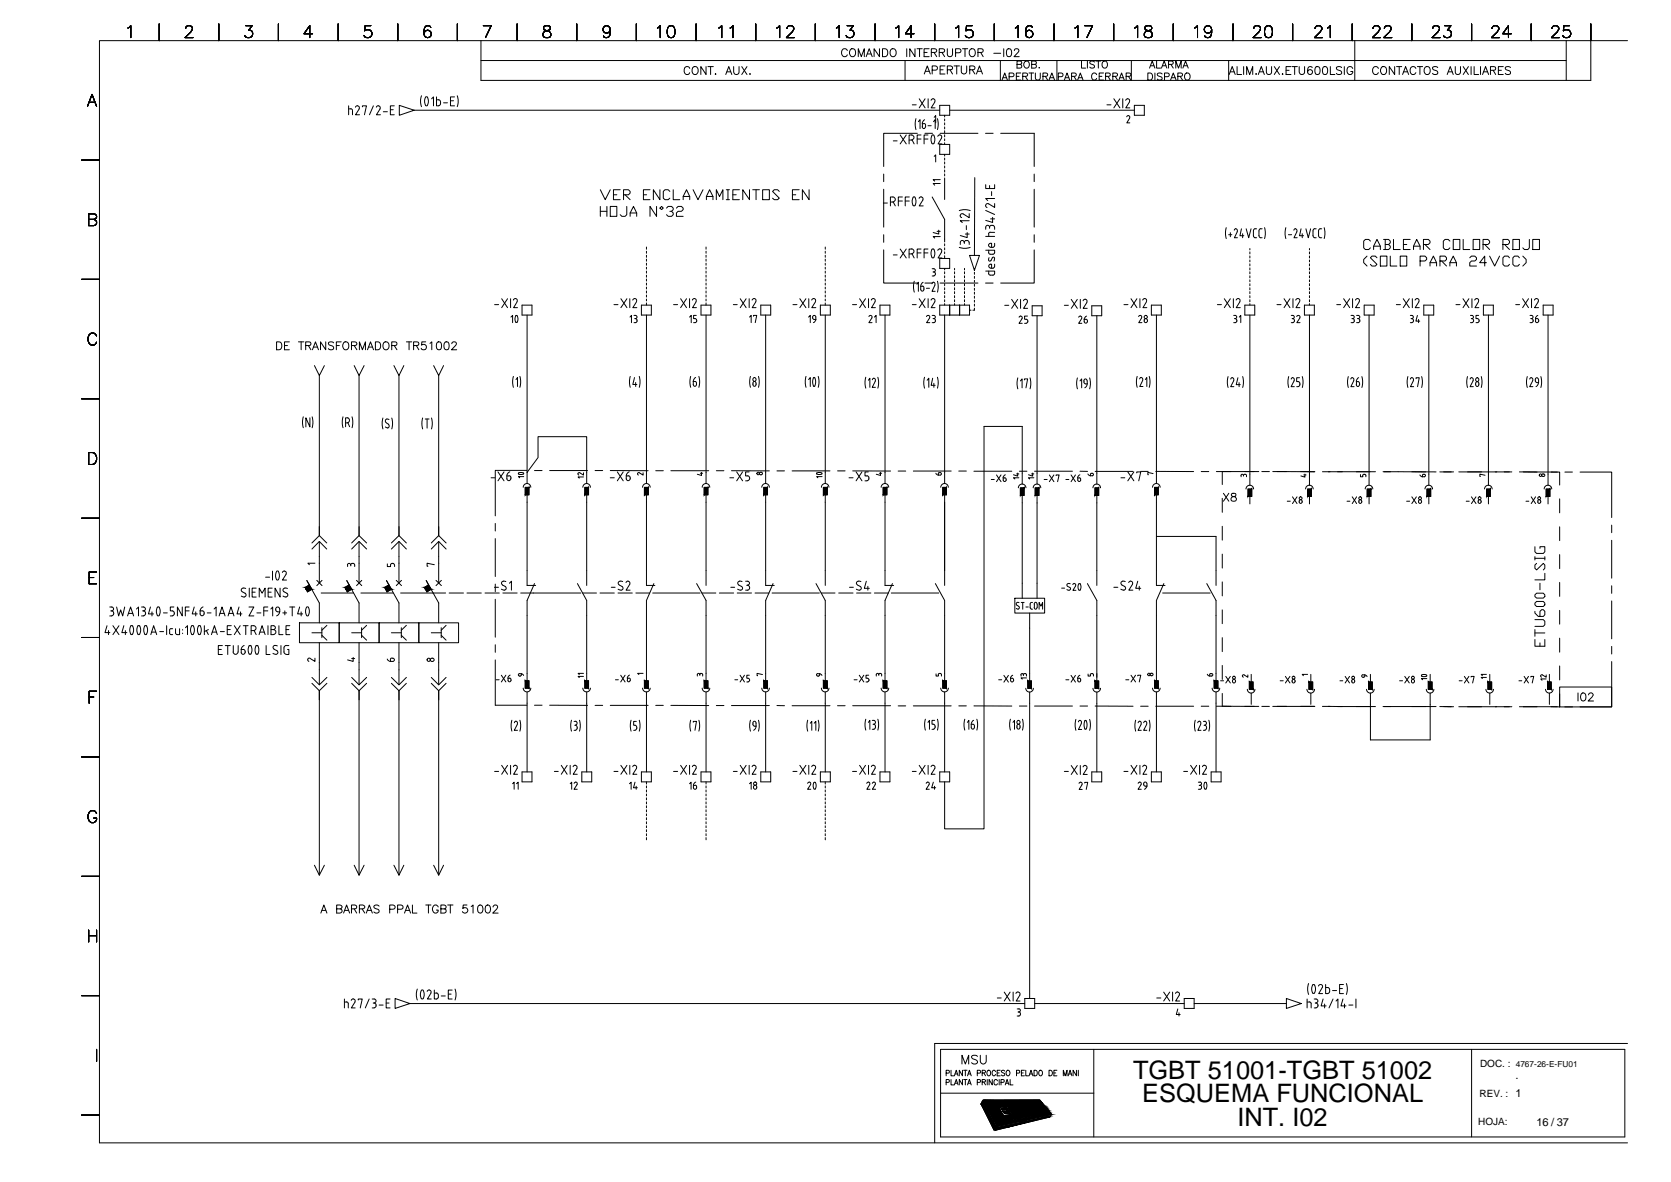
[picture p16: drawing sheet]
<svg xmlns="http://www.w3.org/2000/svg" width="420mm" height="297mm" viewBox="0 0 420 297" stroke-linecap="round" stroke-linejoin="round" font-family="sans-serif">
<defs><g id="words">
<g font-size="6.4">
<text x="284.9" y="271.1">TGBT 51001-TGBT 51002</text>
<text x="287.2" y="277">ESQUEMA FUNCIONAL</text>
<text x="311.1" y="283.1">INT. I02</text>
</g>
<g font-size="2.8">
<text x="381" y="271.2">.</text>
<text x="386.3" y="282.9">16 / 37</text>
</g>
<g font-size="2.5">
<text x="372.1" y="268.2">DOC. :</text>
<text x="372" y="275.8">REV. : 1</text>
<text x="371.7" y="282.8">HOJA:</text>
</g>
<text font-size="2.1" x="381.1" y="268.2">4767-26-E-FU01</text>
</g></defs>
<g fill="none" stroke="#000" stroke-width=".25">
<path d="M32.2 7l.7-.6v3.1M40 6v4.2M46.7 7.2l.2-.6 .9-.2a.74 .74 0 0 1 .4 1.2l-1.7 1.9h2M55 6v4.2M61.8 6.4h1.6l-.9 1.2a.96 .96 0 0 1 1 1.1 .96 .96 0 0 1-1.2 .8l-.5-.2-.3-.4M70 6v4.2M78.6 8.5h-2.2l1.5-2.1v3.1M85 6v4.2M93.2 6.4h-1.4l-.1 1.4a1.07 1.07 0 0 1 1.6 0 1.07 1.07 0 0 1-.2 1.6 1.07 1.07 0 0 1-1.6-.5M100 6v4.2M108.3 6.9a.84 .84 0 0 0-.8-.5 .84 .84 0 0 0-.7 .6 2.1 2.1 0 0 0 .2 2.3 .93 .93 0 0 0 1.4-.4 .93 .93 0 0 0-.7-1.3 .93 .93 0 0 0-1.1 .9M115 6v4.2"/>
<path d="M120.9 15.2h272.9M121.5 6.4h2l-1.4 3.1M130 6v4.2M136.8 6.6a.6 .6 0 0 0 .3 1 1.24 1.24 0 0 1 1.4 1.3 1.04 1.04 0 0 1-1.2 .6 1.04 1.04 0 0 1-.8-1 1.37 1.37 0 0 1 1.5-.9 .6 .6 0 0 0 .2-1l-.4-.2zM145 6v4.2M153.4 7.5a.93 .93 0 0 1-1.3 .8 .93 .93 0 0 1-.3-1.5 .93 .93 0 0 1 1.5 .1 2.77 2.77 0 0 1-.3 2.4 .88 .88 0 0 1-1.2-.3M160 6v4.2M165.3 7l.7-.6v3.1M168.2 6.6a.9 .9 0 0 1 1.4 .4 2.39 2.39 0 0 1-.3 2.3 1.02 1.02 0 0 1-1.4-.4 2.57 2.57 0 0 1 .3-2.3zM173.4 17.2a.72 .72 0 0 0-.8-.5 .72 .72 0 0 0-.6 .8v.5a.72 .72 0 0 0 .6 .7 .72 .72 0 0 0 .8-.4M174.2 17a.92 .92 0 0 1 1.3 .1 .92 .92 0 0 1-.2 1.3 .72 .72 0 0 1-.8 .3 .72 .72 0 0 1-.5-.7zM175 6v4.2"/>
<path d="M177.5 16.7v2l-1.3-2v2M178 16.7h1.4M178.7 16.7v2M179.9 18.5l.1 .1-.1 .1zM180.7 7l.8-.6v3.1M182.5 18.7l.7-2 .8 2M182.8 18h.9M183.6 7l.7-.6v3.1M184.5 16.7v1.4a.68 .68 0 0 0 .7 .6 .68 .68 0 0 0 .6-.6v-1.4M186.5 16.7l1.3 2M187.8 16.7l-1.3 2M188.6 18.5v.2z"/>
<path d="M190 6v4.2M195.3 7l.7-.6v3.1M197.9 7.2l.2-.6 .9-.2a.74 .74 0 0 1 .5 1.2l-1.8 1.9h2M205 6v4.2M210.3 7l.7-.6v3.1M213 6.4h1.6l-.9 1.2a.97 .97 0 0 1 1.1 1.1 .97 .97 0 0 1-1.4 .8l-.4-.2-.2-.4M213 12.7a.74 .74 0 0 0-.8-.5 .74 .74 0 0 0-.6 .8 .83 .83 0 0 0 .3 1.1 .83 .83 0 0 0 1.1-.2v-.1M214 12.3a1 1 0 0 1 1.2 .7 1 1 0 0 1-.6 1.2 1.05 1.05 0 0 1-1-.7 1.05 1.05 0 0 1 .4-1.2zM215.8 14.2v-2l.8 2 .7-2v2M217.8 14.2l.8-2 .7 2M218.1 13.6h.9M220 6v4.2"/>
<path d="M221.1 12.2v2l-1.3-2v2M221.9 12.2h.7a1.08 1.08 0 0 1 .6 1 1.08 1.08 0 0 1-.6 1h-.7zM224 12.5a.92 .92 0 0 1 1.3 .2 .92 .92 0 0 1-.2 1.2 .72 .72 0 0 1-.8 .3 .72 .72 0 0 1-.5-.7zM225.2 7l.8-.6v3.1M227.6 15.2v5M228 12.2v2M229.8 8.5h-2.1l1.4-2.1v3.1M230.1 12.2v2l-1.3-2v2M230.6 12.2h1.3M231.2 12.2v2M232.4 13.2h.7M232.4 18.6l.8-2 .7 2"/>
<path d="M232.7 17.9h.9M233.6 12.2h-1.2v2h1.2M234.2 13.2l1.1-.1 .2-.5-.5-.4h-.8v2M234.4 17.6l1.1-.1 .2-.3-.1-.4-.4-.2h-.8v2M234.9 13.2l.6 1M235 6v4.2M236.2 13.2l1.1-.1 .2-.3-.1-.4-1.2-.2v2M236.4 17.5h.7M236.8 13.2l.7 1M237.6 16.6h-1.2v2h1.2M238.2 17.5h1.1l.2-.3-.1-.4-.4-.2h-.8v2M238.2 12.2v1.4a.66 .66 0 0 0 .7 .6 .66 .66 0 0 0 .6-.6v-1.4"/>
<path d="M238.9 17.5l.6 1.1M239.9 16.6h1.3M240.3 13.3h.8a.52 .52 0 0 0 .5-.7l-.5-.4h-.8v2M240.3 7l.7-.6v3.1M240.6 16.6v2M241.7 16.6l.1 1.7a.7 .7 0 0 0 .7 .3 .7 .7 0 0 0 .6-.6v-1.4M242 12.2h1.3M242.6 12.2v2M243.8 17.5h1.2l.1-.3v-.4l-.4-.2h-.9v2M244.1 12.3a1 1 0 0 1 1.2 .7 1 1 0 0 1-.6 1.2 1.04 1.04 0 0 1-1-.7 1.04 1.04 0 0 1 .4-1.2zM244.5 6.4h-1.5l-.1 1.4a1.05 1.05 0 0 1 1.6 0 1.05 1.05 0 0 1-.3 1.5 1.05 1.05 0 0 1-1.5-.4M244.5 17.5l.6 1.1"/>
<path d="M245.5 18.6l.8-2 .7 2M245.8 17.9h.9M245.9 13.2l1.1-.1 .2-.3-.1-.4-1.2-.2v2M246.6 13.2l.6 1M249.9 13.4h1.7M250 6v4.2M251.5 15.2v5M252.2 19.5h.9M252.4 12.2v2M253.3 12.3a.68 .68 0 0 1 1 .3 1 1 0 0 1-.7 1.6 1.08 1.08 0 0 1-.5-1.6zM253.7 19.3l1.1-.1 .2-.3-.1-.4-1.2-.2v1.8M255 12.7l.4-.5 .6 .1 .2 .3-.1 .4-1.1 1.2h1.3"/>
<path d="M255.3 7l.7-.6v3.1M255.6 19.2h.6M255.7 16.2l1-.1 .2-.3-.1-.3-1.1-.2v1.8l1.1-.2 .1-.4-.4-.3M256.7 18.3h-1.1v1.8h1.1M257.2 19.2l1-.1 .2-.4-.4-.4h-.8v1.8M257.6 15.6l.2-.2a.83 .83 0 0 1 1 .8 .83 .83 0 0 1-1 .8l-.4-.6zM257.8 19.2l.6 .9M258.7 18.3h1.2M259.3 18.3v1.8M259.4 16.2l1-.1 .2-.3-.1-.3-1.1-.2v1.8l1.1-.2 .1-.4-.4-.3M259.6 6.9a.81 .81 0 0 0-1.3-.3 2.34 2.34 0 0 0 0 2.7 .93 .93 0 0 0 1.4-.4 .93 .93 0 0 0-.7-1.3 .93 .93 0 0 0-1.1 .9M260.3 18.3v1.3a.62 .62 0 0 0 .6 .5 .62 .62 0 0 0 .7-.5v-1.3"/>
<path d="M261.2 17h.2zM262.2 19.2l1.1-.1 .1-.2-.1-.4-1.1-.2v1.8M262.8 19.2l.6 .9M264 19.5h.9M265 6v4.2M265.8 15.2v5M266.1 19.3l1-.1 .2-.3-.1-.4-1.1-.2v1.8M267.9 19.5h.8M269.4 19.2l1.1-.1 .1-.2-.1-.4-1.1-.2v1.8M270 19.2l.6 .9M270.3 7l.7-.6v3.1M271.2 19.5h.9"/>
<path d="M271.9 15.3v1.8h1.1M272.7 6.4h2l-1.4 3.1M273.4 15.3v1.8M275.2 15.6l-.4-.3-.8 .3 .2 .4 .8 .4 .2 .2v.3l-.4 .2-.8-.2M275.5 15.3h1.3M275.7 18.8a.65 .65 0 0 0-.7-.5 .65 .65 0 0 0-.5 .7v.4a.65 .65 0 0 0 .5 .7 .65 .65 0 0 0 .7-.4M276.2 15.3v1.8M276.4 19.2h.7M277.3 15.6l.1-.2a.83 .83 0 0 1 1.1 .8 .83 .83 0 0 1-1.1 .8l-.3-.6zM277.5 18.3h-1.1v1.8h1.1M278 19.2l1-.1 .2-.2-.1-.4-1.1-.2v1.8M278.6 19.2l.6 .9"/>
<path d="M279.8 19.2l1-.1 .2-.2-.1-.4-1.1-.2v1.8M280 6v4.2M280.4 19.2l.6 .9M281.6 19.5h.8M283.2 19.2l1-.1 .1-.2v-.4l-1.1-.2v1.8M283.7 19.2l.6 .9M284.5 15.2v5M285.3 7l.7-.6v3.1M288 6.6l-.1 .6 .4 .4a1.24 1.24 0 0 1 1.4 1.3l-.1 .3a1.23 1.23 0 0 1-1.9-.3 .93 .93 0 0 1 .9-1.1l.6-.2a.6 .6 0 0 0 .3-1l-.5-.2zM288.6 18.3h.6a.95 .95 0 0 1 .6 .9 .95 .95 0 0 1-.6 .9h-.6zM289 17.1l.7-1.8 .7 1.8M289.3 16.5h.8"/>
<path d="M290.4 18.3v1.8M290.8 15.3v1.8h1M292 17.1l.7-1.8 .7 1.8M292.2 18.6l-.5-.3-.7 .3 .2 .4 .8 .4 .2 .2v.3l-.5 .2-.7-.2M292.3 16.5h.8M292.8 19.3l1-.1 .2-.3-.1-.4-1.1-.2v1.8M293.8 16.2l1-.1 .2-.3-.1-.3-1.1-.2v1.8M294.4 16.2l.6 .9M294.6 19.5h.9M295 6v4.2M295.6 17.1v-1.8l.7 1.8 .7-1.8v1.8M296.1 19.2l1.1-.1 .1-.2v-.4l-1.2-.2v1.8"/>
<path d="M296.7 19.2l.6 .9M297.4 17.1l.7-1.8 .7 1.8M297.7 16.5h.8M298.2 18.4a.84 .84 0 0 1 1.1 .8 .84 .84 0 0 1-1.1 .8l-.4-.6v-.4zM300.4 7l.7-.6v3.1M304.7 7.5a.93 .93 0 0 1-1.3 .8 .93 .93 0 0 1-.4-1.5 .93 .93 0 0 1 1.5 .1 2.77 2.77 0 0 1-.3 2.4 .94 .94 0 0 1-1.3-.3M308.9 15.2v5M309.1 18.7l.7-2 .8 2M309.4 18h.9M310 6v4.2M311.1 16.7v2h1.1M312.7 16.7v2"/>
<path d="M313.5 18.7v-2l.7 2 .8-2v2M315.2 7.2l.3-.6 .9-.2a.74 .74 0 0 1 .4 1.2l-1.7 1.9h2M315.8 18.5v.2zM316.4 18.7l.7-2 .8 2M316.7 18h1M318.4 6.6a.94 .94 0 0 1 1.4 .4 2.57 2.57 0 0 1-.3 2.3 1.02 1.02 0 0 1-1.4-.4 2.57 2.57 0 0 1 .3-2.3zM318.4 16.7v1.4a.66 .66 0 0 0 .7 .6 .66 .66 0 0 0 .6-.6v-1.4M320.4 16.7l1.3 2M321.7 16.7l-1.3 2M322.5 18.5l.1 .1-.1 .1zM323.4 17.7h.7M324.6 16.7h-1.2v2h1.2"/>
<path d="M324.9 16.7h1.3M325 6v4.2M325.5 16.7v2M326.7 16.7v1.4a.68 .68 0 0 0 .6 .6 .68 .68 0 0 0 .7-.6v-1.4M329.9 17l-.1-.2a.68 .68 0 0 0-.9 .3 1.2 1.2 0 0 0 .4 1.6 .63 .63 0 0 0 .7-.5 .63 .63 0 0 0-.5-.7 .63 .63 0 0 0-.7 .5M330.7 7.2v-.2a.93 .93 0 0 1 1.1-.6 .74 .74 0 0 1 .4 1.2l-1.7 1.9h2M330.9 16.8a.68 .68 0 0 1 .9 .3 1 1 0 0 1-.6 1.6 1.08 1.08 0 0 1-.5-1.6zM332.8 16.8a.68 .68 0 0 1 .9 .3 1 1 0 0 1-.6 1.6 1.08 1.08 0 0 1-.5-1.6zM333.8 7l.7-.6v3.1M334.5 16.7v2h1.1M337.3 17l-.4-.3-.9 .3 .2 .5 1.1 .5v.4a.84 .84 0 0 1-1.3 0M338 16.7v2"/>
<path d="M340 6v4.2M340.1 17.2a.74 .74 0 0 0-.8-.5 .74 .74 0 0 0-.6 .8v.5a.72 .72 0 0 0 .7 .7 .72 .72 0 0 0 .7-.7h-.5M340.6 10.2v10M345.2 7.2v-.2a.93 .93 0 0 1 1.2-.6 .74 .74 0 0 1 .4 1.2l-1.7 1.9h2M346.6 17.2a.74 .74 0 0 0-.9-.5 .74 .74 0 0 0-.6 .8 .83 .83 0 0 0 .3 1.1 .83 .83 0 0 0 1.1-.2l.1-.1M347.3 17a.83 .83 0 0 1 1.1-.1 .83 .83 0 0 1 .2 1.1 .76 .76 0 0 1-.7 .8 .76 .76 0 0 1-.8-.8zM348.1 7.2l.1-.5 .4-.3h.6a.74 .74 0 0 1 .5 1.2l-1.8 1.9h2.1M350.7 16.7v2l-1.4-2v2M351.1 16.7h1.4M351.8 16.7v2M352.7 18.7l.7-2 .8 2M353 18h.9"/>
<path d="M355 6v4.2M356 17.2a.74 .74 0 0 0-.8-.5 .74 .74 0 0 0-.6 .8v.5a.74 .74 0 0 0 .6 .7 .74 .74 0 0 0 .8-.4M356.4 16.7h1.3M357 16.7v2M358.5 16.8a1 1 0 0 1 1.2 .7 1 1 0 0 1-.6 1.2 1.04 1.04 0 0 1-1.1-.7 1.04 1.04 0 0 1 .5-1.2zM360.2 7.2l.3-.6 .9-.2a.74 .74 0 0 1 .4 1.2l-1.7 1.9h2M361.5 17l-.5-.3-.8 .3 .2 .5 1 .5 .1 .4a.84 .84 0 0 1-1.3 0M363.2 6.4h1.6l-.9 1.2a.96 .96 0 0 1 1.1 1.1 .96 .96 0 0 1-1.3 .8l-.6-.3-.1-.3M363.9 18.7l.7-2 .8 2M364.2 18h1M365.9 16.7v1.4a.66 .66 0 0 0 .7 .6 .66 .66 0 0 0 .6-.6v-1.4M367.9 16.7l1.3 2"/>
<path d="M369.2 16.7l-1.3 2M369.9 16.7v2M370 6v4.2M370.7 16.7v2h1.1M372.3 16.7v2M372.8 18.7l.7-2 .8 2M373 18h1M374.8 17.7l1.1-.1 .2-.3-.1-.4-1.2-.2v2M375.1 7.2v-.2a.93 .93 0 0 1 1.2-.6 .74 .74 0 0 1 .4 1.2l-1.7 1.9h2M375.4 17.7l.7 1M376.8 17.7h.7M378 16.7h-1.2v2h1.2"/>
<path d="M379.8 17l-.5-.3-.8 .3 .2 .5 1 .5 .1 .4a.84 .84 0 0 1-1.3 0M380 8.5h-2.1l1.4-2.1v3.1M385 6v4.2M390.2 7.2v-.2a.93 .93 0 0 1 1.2-.6 .74 .74 0 0 1 .4 1.2l-1.7 1.9h2M393.8 10.2v10M394.7 6.4h-1.5l-.1 1.4a1.07 1.07 0 0 1 1.6 0 1.07 1.07 0 0 1-.2 1.6 1.07 1.07 0 0 1-1.6-.5M400 6v14.2h-279.1v-10M409.2 10.2h-384.2v277h384.2M22 26.7l1.1-3 1.2 3M22.4 25.7h1.5M87.7 27.4l.5-.1 .4 .2v1.3M87.7 26.6v2.2"/>
<path d="M89.9 26.6l.4 .2v.5M89.9 26.6l-.5 .3M90.3 27.4l-.9 1.4h1M91.1 26.9v-.3h1l-.5 2.2M93.9 26.6l-1 2.2M95.1 26.6l.3 .1 .2 .5-1 1.6h1.1M95.1 26.6l-.5 .3M96.4 28.1h1M98.2 27.6h.7M99.1 26.6h-.9v2.2h.9M100.4 26.5l3.7 1.2-3.7 1.3zM104.1 27.7h132.2"/>
<path d="M106 24.1l-.3 1.3 .3 1.4M107 26.5l.2 .1 .3-.1M107 26.4l-.2-1.2a.74 .74 0 0 1 .4-.9l.3 .1 .2 .8-.2 1.2M108.5 24.8l.5-.4v2.2M109.8 24.4v2.2h.5M109.8 25.1h.5M110.3 25.1l.4 .2 .1 .8M110.7 26.1l-.4 .5M111.5 25.8h1M113.3 25.3h.7M114.3 24.4h-1v2.2h1M115 24.1l.2 1.3-.2 1.4"/>
<path d="M224.6 35.4h1M226.3 33.9l1.6 2.3M227.9 33.9l-1.6 2.3M228.6 35.2h.6M229.2 33.9a.61 .61 0 0 1 .6 .6 .61 .61 0 0 1-.6 .7M229.2 33.9h-.6v2.3M229.3 35.2l.6 1M229.4 26.3h1M230.3 29.8l-.2 1.4 .2 1.4M230.6 34.9h1M230.7 33.5h-8.5v8.3M230.9 30.6l.4-.5v2.2"/>
<path d="M231.1 24.8l1.5 2.3M231.6 33.9h-1v2.3M231.9 31.8l.4 .5 .4-.5M232.3 31.1h-.4v.7M232.3 31l.3 .2 .1 .3M232.4 34.9h.9M232.5 30.1l-.4 .4-.2 .6M232.6 33.5h1.9M232.6 24.8l-1.5 2.3M232.7 31.6v.2M233.3 33.9h-.9v2.3M233.3 31.6h.8"/>
<path d="M233.4 24.8v2.3M234.1 25.2a.5 .5 0 0 1 .7-.4 .5 .5 0 0 1 .2 .8M234.3 34.1l-.2 1.1a.74 .74 0 0 0 .5 1l.2-.2M234.7 30.6l.4-.5v2.2M234.8 34.1l.3 .7-.3 1.2M234.8 34l-.2-.1-.3 .1M234.9 29.5l.4-.4v1.8M234.9 39.3l.4-.4v1.8M235.1 25.6l-1 1.5h1M235.7 29.8l.2 1.4-.2 1.4M236.3 26.5h2.5v2.5h-2.5zM236.3 36.3h2.5v2.5h-2.5z"/>
<path d="M236.3 33.9l.3 .1 .2 .5-.9 1.7h.9M236.3 33.9l-.5 .4M236.4 33.5h9.5M237.5 29v.4M237.5 29.9v.5M237.5 30.9v.5M237.5 31.9v.5M237.5 32.9v.5M237.5 33.9v.5M237.5 34.9v.5M237.5 35.9v.4M237.5 38.8v.4"/>
<path d="M237.5 39.7v.5M238.8 27.7h46.4M247.8 33.5h1.9M251.6 33.5h8.4v8.3M252 20.1l.6-1.8 .7 1.8M263.8 20.1l.7-1.8 .7 1.8M267.6 20.1l.7-1.8 .7 1.8M271 20.1l.6-1.8 .7 1.8M278.3 26.3h1M280.1 24.8l1.5 2.3M281.3 20.1l.7-1.8 .7 1.8M281.6 24.8l-1.5 2.3"/>
<path d="M282.3 24.8v2.3M283 25.2a.5 .5 0 0 1 .7-.4 .5 .5 0 0 1 .3 .8M283.3 29.3a.4 .4 0 0 1 .5-.2 .4 .4 0 0 1 .2 .6M284 25.6l-.9 1.5h1M284 29.7l-.7 1.2h.8M285.2 26.5h2.5v2.5h-2.5zM294.3 20.1l.7-1.8 .7 1.8M20.5 40.2h4.5M22.3 55.1l1.7-.1a.68 .68 0 0 0 0-1.1l-1.7-.2v3h1.3a.78 .78 0 0 0 .7-.8 .78 .78 0 0 0-.7-.8M150.9 47.7l1.3 2.5 1.2-2.5M150.9 51.9v2.5M150.9 53.1h1.7"/>
<path d="M152.6 51.9v2.5M153.4 51.9h1.7v2.5h-1.7zM154.2 49h.9M155.9 47.7h-1.7v2.5h1.7M156.8 49h1.2l.4-.5v-.4l-.4-.4h-1.2v2.5M157.2 49l1.2 1.2M157.6 51.9v2l-.4 .5h-.8l-.5-.5M158.4 54.4v-.9l.9-1.6 .8 1.6v.9M158.4 53.5h1.7M161.8 49h.8M163.4 47.7h-1.6v2.5h1.6M165.1 51.9v2.5l-1.7-2.5v2.5"/>
<path d="M165.9 47.7v2.5l-1.6-2.5v2.5M165.9 52.3l.5-.4 .4 .4-.4 .4zM167.6 52.3l.4-.4h.9l.4 .4v.4l-.4 .4h-.5M168.4 48.1l-.4-.4h-.8l-.4 .4v1.7l.4 .4h.8l.4-.4M168.9 53.1l.4 .4v.4l-.4 .5h-.9l-.4-.5M169.3 47.7v2.5h1.6M170.1 52.3l.4-.4h.9l.4 .4v.4l-.4 .4h-.9l-.4 .4v.9h1.7M171.8 50.2v-.8l.8-1.7 .8 1.7v.8M171.8 49.4h1.6M174.3 47.7l1.2 2.5 1.3-2.5M177.6 50.2v-.8l.8-1.7 .9 1.7v.8M177.6 49.4h1.7"/>
<path d="M180.1 50.2v-2.5l.8 1.7 .9-1.7v2.5M182.6 50.2h.8M182.6 47.7h.8M183 47.7v2.5M184.3 49h.8M185.9 47.7h-1.6v2.5h1.6M188.5 47.7v2.5l-1.7-2.5v2.5M189.3 47.7h1.7M190.1 47.7v2.5M191.8 47.7h1.6v2.5h-1.6zM195.9 48.1l-.4-.4h-.8l-.4 .4 1.6 1.7-.4 .4h-.8l-.4-.4M199.2 49h.9"/>
<path d="M200.9 47.7h-1.7v2.5h1.7M203.4 47.7v2.5l-1.7-2.5v2.5M222.1 51h1M222.2 43.7v1.9M222.2 47.6v9.5M222.2 59v1.9M223.9 50.8h.6M224.5 49.5a.61 .61 0 0 1 .6 .6 .61 .61 0 0 1-.6 .6M224.5 49.5h-.6v2.2M224.6 50.8l.5 .9M225.9 50.5h1M226.9 49.5h-1v2.2"/>
<path d="M227.6 50.5h1M228.6 49.5h-1v2.2M229.6 49.6l-.2 .8 .2 1.2M230.1 49.6l.2 1.2a.74 .74 0 0 1-.5 .9l-.2-.1M230.1 49.6l-.3-.1-.2 .1M231.1 49.8a.51 .51 0 0 1 .7-.3 .51 .51 0 0 1 .2 .7M232.1 50.3l-1 1.4h1M234.4 49.5l3.1 5.6v5.7M235.6 58.1h.8M236 57.8v1l-1.4-.4M236.4 59.5h-1.8l.4 .3M236.4 46.1h-1.8l.4 .4"/>
<path d="M236.4 45.1h-1.8l.4 .4M237.5 40.7v.5M237.5 41.7v.5M237.5 42.7v.5M237.5 43.7v.5M237.5 44.7v5.4M241.2 52.9l1.4-.2 1.4 .2M241.4 54.2l.4 .5M242.2 53.8h-.5l-.2 .4M242.7 58.8h1M243 56.7v1M243.2 58.4v1.3l-1.7-.5"/>
<path d="M243.7 55.5h-2.2l.5 .4M243.7 53.7v1l-1.5-.9M245.1 44.6l-.1 19.6M247.8 51.6l.4 .5M247.8 57.1a.49 .49 0 0 1 .5-.5 .49 .49 0 0 1 .5 .5 .63 .63 0 0 1 .6-.5 .63 .63 0 0 1 .6 .5M247.8 46.4v1h2.3v-1M247.8 59.4h2.3M247.8 57.1v.5M247.8 52.9l2.3 1M248.6 58.8v.6M248.8 46.6v.8M248.8 57.1v.3"/>
<path d="M249 58.3l-.4 .5M249 58.4h1.1M249.1 55h1M249.3 48.1v1.1M249.6 54.6v1.3l-1.8-.5M250.1 51.2v.9l-1.7-.9-.4 .1-.2 .3M250.1 49.9h-2.3l.6 .5M250.1 57.1v.5M260 43.7v1.9M260 47.6v9.5M260 59v1.9M308.3 57.2l-.2 1.4 .2 1.4"/>
<path d="M308.9 59h.8M309.4 58.5v1M310.7 57.5l.3 .1 .1 .5-.7 1.6h.7M310.7 57.5l-.4 .3M312.2 57.5l-.4 1.7h.9M312.4 58.7v1M313.3 57.5l.7 2.2 .6-2.2M315.2 59.2l.2 .5h.6M315.2 58.1v1.1M315.6 57.5l-.4 .2v.3M315.6 57.5h.4M316.6 59.2l.2 .5h.6"/>
<path d="M316.6 58.1v1.1M317 57.5l-.4 .2v.3M317 57.5h.4M318 57.2l.2 1.4-.2 1.4M323.3 57.2l-.2 1.4 .2 1.4M324 59h.8M325.7 57.5l.3 .1 .1 .5-.7 1.6h.8M325.7 57.5l-.4 .3M327.1 57.5l-.3 1.7h1M327.4 58.7v1M328.4 57.5l.6 2.2 .6-2.2M330.1 59.2l.3 .5h.5"/>
<path d="M330.1 58.1v1.1M330.6 57.5l-.4 .2-.1 .3M330.6 57.5h.3M331.5 59.2l.1 .3 .4 .2M331.5 58.1v1.1M332 57.5l-.4 .2-.1 .3M332 59.7h.3M332 57.5h.3M332.9 57.2l.2 1.4-.2 1.4M20.5 70.2h4.5M124.4 76.6h1M126.1 75.1l1.5 2.2"/>
<path d="M127.6 75.1l-1.5 2.2M128.4 75.1v2.2M128.5 79.7l.4-.4v1.8M129.1 75.4a.5 .5 0 0 1 .7-.3 .5 .5 0 0 1 .2 .7M129.7 79.4a1.07 1.07 0 0 0 .2 1.6l.1-.1a1.58 1.58 0 0 0 0-1.5M130 79.4h-.3M130 75.8l-.9 1.5h1M131.3 76.7h2.5v2.5h-2.5zM132.5 79.2v42.3M154.4 76.6h1M156.1 75.1l1.5 2.2M157.6 75.1l-1.5 2.2"/>
<path d="M158.4 75.1v2.2M158.4 79.7l.4-.4v1.8M159.1 75.4a.5 .5 0 0 1 .7-.3 .5 .5 0 0 1 .2 .7M159.4 79.3h.4a.4 .4 0 0 1 .4 .4 .4 .4 0 0 1-.4 .4M160 75.8l-.9 1.5h1M161.3 76.7h2.5v2.5h-2.5zM162.5 62.1v.5M162.5 63.1v.5M162.5 64.1v.6M162.5 65.1v.5M162.5 66.1v.5M162.5 67.2v.4"/>
<path d="M162.5 68.1v.5M162.5 69.1v.6M162.5 70.1v.5M162.5 71.1v.5M162.5 72.2v.4M162.5 73.1v.5M162.5 74.1v.5M162.5 75.2v.4M162.5 76.1v.6M162.5 79.2v42.3M169.4 76.6h1M171.1 75.1l1.5 2.2"/>
<path d="M172.6 75.1l-1.5 2.2M173.4 79.7l.4-.4v1.8M173.4 75.1v2.2M174.6 75l.4 .3v.5M174.6 75l-.5 .4M175 75.8l-.9 1.5h1M175.1 79.3h-.7v.8h.6l.2 .6M176.3 76.7h2.5v2.5h-2.5zM177.5 62.1v.5M177.5 63.1v.5M177.5 64.1v.6M177.5 65.1v.5"/>
<path d="M177.5 66.1v.5M177.5 67.2v.4M177.5 68.1v.5M177.5 69.1v.6M177.5 70.1v.5M177.5 71.1v.5M177.5 72.2v.4M177.5 73.1v.5M177.5 74.1v.5M177.5 75.2v.4M177.5 76.1v.6M177.5 79.2v42.3"/>
<path d="M184.4 76.6h1M186.1 75.1l1.5 2.2M187.6 75.1l-1.5 2.2M188.4 75.1v2.2M188.5 79.7l.4-.4v1.8M189.5 79.5v-.2h.8l-.4 1.8M189.6 75l.4 .3v.5M189.6 75l-.5 .4M190.1 75.8l-1 1.5h1M191.3 76.7h2.5v2.5h-2.5zM192.5 79.2v42.3M199.4 76.6h1"/>
<path d="M201.1 75.1l1.5 2.2M202.6 75.1l-1.5 2.2M203.3 79.7l.4-.4v1.8M203.4 75.1v2.2M204.1 75.4a.5 .5 0 0 1 .7-.3 .5 .5 0 0 1 .2 .7M204.3 79.7l.2 .5 .6 .1M205 75.8l-.9 1.5h1M205.1 79.7a1.15 1.15 0 0 1-.6 1.4M205.1 79.7a.4 .4 0 0 0-.4-.4 .4 .4 0 0 0-.4 .4M206.3 76.7h2.5v2.5h-2.5zM207.5 62.1v.5M207.5 63.1v.5"/>
<path d="M207.5 64.1v.6M207.5 65.1v.5M207.5 66.1v.5M207.5 67.2v.4M207.5 68.1v.5M207.5 69.1v.6M207.5 70.1v.5M207.5 71.1v.5M207.5 72.2v.4M207.5 73.1v.5M207.5 74.1v.5M207.5 75.2v.4"/>
<path d="M207.5 76.1v.6M207.5 79.2v42.3M214.4 76.6h1M216.1 75.1l1.5 2.2M217.6 75.1l-1.5 2.2M218.4 75.1v2.2M218.5 79.6a.4 .4 0 0 1 .5-.3 .4 .4 0 0 1 .2 .6M219.1 75.4a.5 .5 0 0 1 .7-.3 .5 .5 0 0 1 .2 .7M219.2 79.9l-.7 1.2h.8M219.9 79.7l.4-.4v1.8M220 75.8l-.9 1.5h1M221.3 76.7h2.5v2.5h-2.5z"/>
<path d="M222.2 62.8v8.3h8.5M222.5 79.2v42.3M224.6 64.1h1M226.3 62.6l1.6 2.2M227.9 62.6l-1.6 2.2M228.6 63.8h.6M229.2 62.5a.61 .61 0 0 1 .6 .7 .61 .61 0 0 1-.6 .6M229.2 62.6h-.6v2.2M229.3 63.8l.6 1M229.4 76.6h1M229.9 70.7l-.2 1.3 .2 1.4M230.5 71.4l.4-.5v2.3"/>
<path d="M230.6 63.6h1M231.1 75.1l1.5 2.2M231.5 72.7l.4 .5 .4-.5M231.5 71.9v.8M231.5 71.9h.4M231.6 62.6h-1v2.2M231.9 71.9l.3 .1 .1 .7M232.1 70.9l-.4 .4-.2 .6M232.4 63.6h.9M232.6 71.1h1.9M232.6 75.1l-1.5 2.2M232.9 72.4h.8"/>
<path d="M233.3 62.6h-.9v2.2M233.4 79.3l-.4 .3M233.4 75.1v2.2M233.4 79.3l.3 .2v.4M233.8 79.9l-.8 1.2h.8M234.1 75.4a.5 .5 0 0 1 .7-.3 .5 .5 0 0 1 .2 .7M234.3 71.3a.43 .43 0 0 1 .6-.3 .43 .43 0 0 1 .1 .7l-.7 1.5h.8M234.4 79.3h.4a.4 .4 0 0 1 .4 .4 .4 .4 0 0 1-.4 .4M234.4 67.5h.4a.4 .4 0 0 1 .4 .4 .4 .4 0 0 1-.4 .4M234.6 68.3h.2M234.8 68.3l.3 .2 .1 .4M234.8 62.7l.3 .8-.3 1.2"/>
<path d="M234.8 62.7l-.2-.2a1.57 1.57 0 0 0 0 2.3l.2-.1M235.1 75.8l-1 1.5h1M235.2 68.9l-.2 .4-.6 .1M235.7 70.7l.2 1.3-.2 1.4M235.8 62.9a.5 .5 0 0 1 .7-.3 .5 .5 0 0 1 .2 .7M236.3 76.7h7.5v2.5h-7.5zM236.3 65h2.5v2.5h-2.5zM236.4 71.1h9.5M236.8 63.3l-.9 1.5h.9M237.5 61.3v.5M237.5 62.3v.5M237.5 63.3v.5"/>
<path d="M237.5 64.3v.7M237.5 67.5v.3M237.5 68.3v.5M237.5 69.3v.5M237.5 70.3v.5M237.5 71.3v.5M237.5 72.3v.5M237.5 73.3v.5M237.5 74.3v.5M237.5 75.3v.5M237.5 76.3v.4M237.5 79.2v42.3"/>
<path d="M238.8 76.7v2.5M240 67.5v.3M240 68.3v.5M240 69.3v.5M240 70.3v.5M240 71.3v.5M240 72.3v.5M240 73.3v.5M240 74.3v.5M240 75.3v.5M240 76.3v.4M241.2 62.2l1.4 .2 1.4-.2"/>
<path d="M241.3 76.7v2.5M242.4 60.9a.49 .49 0 0 0-.5-.5 .49 .49 0 0 0-.4 .5v.5M242.5 60.9v.3M242.5 67.5v.3M242.5 68.3v.5M242.5 69.3v.5M242.5 70.3v.5M242.5 71.3v.5M242.5 72.3v.5M242.5 73.3v.5M242.5 74.3v.5M242.5 75.3v.5"/>
<path d="M242.5 76.3v.4M243 60.4l-.3 .1-.2 .4M243 60.5h.2M243.2 60.4l.4 .3 .1 .2M243.7 60.9v.5M243.8 64.2h2.5l-1.3 3.7zM243.8 77.9h.4M245 67.5v.5M245 68.4v.5M245 69.4v.5M245 70.5v.4M245 71.4v.5"/>
<path d="M245 72.4v.6M245 73.4v.5M245 74.4v.5M245 75.5v.4M245 76.4v.5M245 77.4v.5h-.4M247.8 71.1h1.9M247.8 68.1h2.3l-.1 .8-.4 .2M247.8 62.9h2.3v.6M248.6 68.7l.4 .4M248.6 63.5l.4 .4M248.6 62.9v.6"/>
<path d="M248.6 68.1v.6M248.7 64.7a.46 .46 0 0 0-.2 .6 .46 .46 0 0 0 .6 .3l.5-.9h.4l.1 .2M249 69.1h.7M249 63.9h.7M249.1 62.1a.52 .52 0 0 1-.5-.6 .52 .52 0 0 1 .7-.4v1.1M249.1 62.2h.6M250 64.9l-.1 .7M250 67l-.1 .3-.8 .1a.53 .53 0 0 1-.5-.6 .53 .53 0 0 1 .7-.4v1M250 61.8l-.3 .3M250.1 63.5l-.5 .4M250.1 61.1v.7M250.1 66.4v.6"/>
<path d="M252.6 76.7h1M254.4 75.2l1.5 2.3M255.9 75.2l-1.5 2.3M256.2 79.7a.4 .4 0 0 1 .6-.2 .4 .4 0 0 1 .2 .5M256.6 75.2v2.3M257.4 75.6a.5 .5 0 0 1 .6-.4 .5 .5 0 0 1 .3 .7M258.3 76l-.9 1.5h1M258.3 79.4h-.7v.8l.6 .1 .2 .4v.3l-.4 .2M259.5 76.8h2.5v2.5h-2.5zM260 62.8v8.3h-8.4M260.8 79.3v42.4M267.6 76.7h1"/>
<path d="M269.4 75.2l1.5 2.3M270.9 75.2l-1.5 2.3M271.2 79.7a.4 .4 0 0 1 .6-.2 .4 .4 0 0 1 .2 .5M271.6 75.2v2.3M272.8 75.2l.5 .2v.5M272.9 75.2l-.6 .4M273.2 79.4l-.4 .4-.2 .4M273.3 76l-.9 1.5h1M274.5 76.8h2.5v2.5h-2.5zM275.8 79.3v42.4M282.6 76.6h1M284.4 75.1l1.5 2.2"/>
<path d="M285.9 75.1l-1.5 2.2M286.3 79.6a.4 .4 0 0 1 .6-.3 .4 .4 0 0 1 .1 .6l-.7 1.2h.8M286.6 75.1v2.2M287.3 75.4a.5 .5 0 0 1 .7-.3 .5 .5 0 0 1 .2 .7M288.3 75.8l-.9 1.5h1M289.5 76.7h2.5v2.5h-2.5zM290.8 79.2v42.3M306.1 76.6h1M307.8 75.1l1.6 2.2M309.4 75.1l-1.6 2.2M310.1 75.1v2.2M310.2 79.3h.4a.4 .4 0 0 1 .4 .4 .4 .4 0 0 1-.4 .4"/>
<path d="M310.8 75.4a.5 .5 0 0 1 .7-.3 .5 .5 0 0 1 .2 .7M311.6 79.7l.4-.4v1.8M311.8 75.8l-1 1.5h1.1M313 76.7h2.5v2.5h-2.5zM314.3 62.5v.3M314.3 63.3v.5M314.3 64.3v.5M314.3 65.3v.5M314.3 66.3v.5M314.3 67.3v.5M314.3 68.3v.5M314.3 69.3v.5"/>
<path d="M314.3 70.3v.5M314.3 71.3v.5M314.3 72.3v.5M314.3 73.3v.5M314.3 74.3v.5M314.3 75.3v.5M314.3 76.3v.4M314.3 79.2v42.8M321.1 76.6h1M322.9 75.1l1.4 2.2M324.3 75.1l-1.4 2.2M324.7 79.3h.3a.4 .4 0 0 1 .4 .4 .4 .4 0 0 1-.4 .4"/>
<path d="M325.1 75.1v2.2M326.3 75l-.5 .4M326.4 75l.4 .3v.5M326.4 79.3l-.3 .3M326.5 79.3l.2 .1 .2 .3-.8 1.4h.8M326.8 75.8l-.9 1.5h.9M328 76.7h2.5v2.5h-2.5zM329.3 62.5v.3M329.3 63.3v.5M329.3 64.3v.5M329.3 65.3v.5M329.3 66.3v.5"/>
<path d="M329.3 67.3v.5M329.3 68.3v.5M329.3 69.3v.5M329.3 70.3v.5M329.3 71.3v.5M329.3 72.3v.5M329.3 73.3v.5M329.3 74.3v.5M329.3 75.3v.5M329.3 76.3v.4M329.3 79.2v42.8M336.1 76.6h1"/>
<path d="M337.8 75.1l1.6 2.2M339.4 75.1l-1.6 2.2M339.7 79.3h.4a.4 .4 0 0 1 .4 .4 .4 .4 0 0 1-.4 .4M340.1 75.1v2.2M340.8 75.4a.5 .5 0 0 1 .7-.3 .5 .5 0 0 1 .3 .7M341.1 79.3h.4a.4 .4 0 0 1 .4 .4 .4 .4 0 0 1-.4 .4M341.8 75.8l-.9 1.5h1M343 76.7h2.5v2.5h-2.5zM343.7 64.4l-.8 .8v.8l.8 .9M344.2 79.2v42.8M344.6 60.6l-.4-.4h-.9l-.4 .4v1.7l.4 .4h.9l.4-.4M345.4 62.7v-.8l.8-1.7 .9 1.7v.8"/>
<path d="M345.4 61.9h1.7M346.2 64.8l-.4-.4h-.8l-.4 .4 1.6 1.6-.4 .5h-.8l-.4-.5M347.1 64.4h1.6v2.5h-1.6zM347.9 60.2h1.3l.4 .4v.4l-.4 .4M348.3 61.4h.9l.4 .5v.4l-.4 .4h-1.3M348.3 60.2v2.5M349.6 64.4v2.5h1.6M350.4 60.2v2.5h1.7M351.1 76.6h1M352.1 64.4h1.6v2.5h-1.6zM352.8 75.1l1.6 2.2M352.9 61.4h.8"/>
<path d="M354.4 75.1l-1.6 2.2M354.6 60.2h-1.7v2.5h1.7M354.6 79.3h.4a.4 .4 0 0 1 .4 .4 .4 .4 0 0 1-.4 .4M355.1 75.1v2.2M355.4 62.7v-.8l.8-1.7 .9 1.7v.8M355.4 61.9h1.7M355.8 75.4a.5 .5 0 0 1 .7-.3 .5 .5 0 0 1 .2 .7M356.4 79.3l-.4 1.4h1M356.8 75.8l-1 1.5h1.1M357.1 65.6h1.2l.4-.4v-.4l-.4-.4h-1.2v2.5M357.9 61.4h1.2l.5-.4v-.4l-.5-.4h-1.2v2.5M358 76.7h2.5v2.5h-2.5z"/>
<path d="M358.3 61.4l1.3 1.3M359.3 79.2v42.8M359.6 66.9v-.9l.8-1.6 .8 1.6v.9M359.6 66h1.6M362.1 65.6h1.2l.4-.4v-.4l-.4-.4h-1.2v2.5M362.5 65.6l1.2 1.3M364.6 60.6l-.5-.4h-.8l-.4 .4v1.7l.4 .4h.8l.5-.4M364.6 66.9v-.9l.8-1.6 .8 1.6v.9M364.6 66h1.6M365.4 60.2h1.7v2.5h-1.7zM366.1 76.6h1M367.9 75.1l1.4 2.2"/>
<path d="M367.9 60.2v2.5h1.7M369.3 75.1l-1.4 2.2M369.6 64.8l.4-.4h.8l.4 .4v.4l-.4 .4h-.8l-.4 .4v.9h1.6M369.7 79.3h.4M370.1 79.3a.4 .4 0 0 1 .4 .4 .4 .4 0 0 1-.4 .4l.3 .2 .1 .4M370.1 75.1v2.2M370.4 60.2h1.7v2.5h-1.7zM370.8 75.4a.5 .5 0 0 1 .7-.3 .5 .5 0 0 1 .2 .7M371.8 75.8l-.9 1.5h.9M371.8 79.3h-.7v.8h.6l.2 .4M372.9 61.4h1.2l.5-.4v-.4l-.5-.4h-1.2v2.5M373 76.7h2.5v2.5h-2.5z"/>
<path d="M373.3 61.4l1.3 1.3M373.7 66h-1.6l1.2-1.6v2.5M374.3 79.2v42.8M374.6 64.4l1.2 2.5 1.2-2.5M377.9 61.4h1.3l.3-.4v-.4l-.3-.4h-1.3v2.5M378.3 61.4l1.2 1.3M379.5 64.8l-.3-.4h-.9l-.4 .4v1.6l.4 .5h.9l.3-.5M380.4 60.2h1.6v2.5h-1.6zM381.1 76.6h1M382 64.8l-.3-.4h-.9l-.4 .4v1.6l.4 .5h.9l.3-.5M382.8 75.1l1.5 2.2M382.9 64.4l.8 .8v.8l-.8 .9"/>
<path d="M384.3 75.1l-1.5 2.2M384.5 60.2v2.1l-.3 .4h-.9l-.4-.4M384.7 79.3h.4a.4 .4 0 0 1 .4 .4 .4 .4 0 0 1-.4 .4M385.1 75.1v2.2M385.4 60.2h1.7v2.5h-1.7zM385.8 75.4a.5 .5 0 0 1 .7-.3 .5 .5 0 0 1 .3 .7M386.7 79.3l-.5 .3-.1 .5M386.8 75.8l-.9 1.5h1M388 76.7h2.5v2.5h-2.5zM389.2 79.2v42.8M24.3 84.4a1.11 1.11 0 0 0-1.3-.7 1.11 1.11 0 0 0-.9 1.2 1.34 1.34 0 0 0 .3 1.4 1.34 1.34 0 0 0 1.5 .3l.4-.6M69.5 85.9h.7a1.06 1.06 0 0 1 .7 1 1.06 1.06 0 0 1-.7 1h-.7z"/>
<path d="M71.5 86.8h.8M72.8 85.9h-1.3v2h1.3M75 85.9h1.4M75.7 85.9v2M76.9 86.8h1.1l.2-.3-.1-.4-1.2-.2v2M77.5 86.8l.7 1.1M78.6 87.9l.7-2 .8 2M78.9 87.2h.9M79.1 91.9l1.2 2.5 1.3-2.5M80.3 94.4v40.2M81.9 85.9v2l-1.3-2v2M83.9 86.2l-.5-.3-.8 .3 .1 .5 1.1 .4 .1 .5a.84 .84 0 0 1-1.3 0"/>
<path d="M84.6 86.8h.7M85.8 85.9h-1.2v2M86.4 86.2a.83 .83 0 0 1 1.1-.1 .83 .83 0 0 1 .2 1 .76 .76 0 0 1-.8 .8 .76 .76 0 0 1-.7-.8zM88.4 86.8h1.1l.2-.5-.5-.4h-.8v2M89.1 91.9l1.2 2.5 1.3-2.5M89.1 86.8l.6 1.1M90.3 94.4v40.2M90.4 87.9v-2l.7 2 .8-2v2M92.4 87.9l.8-2 .7 2M92.7 87.2h.9M94.4 85.9h.7a1.08 1.08 0 0 1 .6 1 1.08 1.08 0 0 1-.6 1h-.7zM96.5 86.2a.92 .92 0 0 1 1.3 .1 .92 .92 0 0 1-.2 1.3 .72 .72 0 0 1-.8 .3 .72 .72 0 0 1-.5-.8z"/>
<path d="M98.5 86.8h1.1l.2-.3-.1-.4-1.2-.2v2M99 91.9l1.3 2.5 1.2-2.5M99.1 86.8l.7 1.1M100.3 94.4v40.2M102.2 85.9h1.3M102.9 85.9v2M104 86.8h1.1l.2-.3-.1-.4-1.2-.2v2M104.7 86.8l.6 1.1M107 85.9h-.9l-.1 .9a.7 .7 0 0 1 1-.1 .7 .7 0 0 1-.1 1.1 .7 .7 0 0 1-1-.3M108.1 86.3l.5-.4v2M109 91.9l1.3 2.5 1.2-2.5M110 86a.64 .64 0 0 1 .9 .3l.1 .5a.85 .85 0 0 1-.7 1.1 1.28 1.28 0 0 1-.3-1.9z"/>
<path d="M110.3 94.4v40.2M111.9 86a.64 .64 0 0 1 .9 .3l.1 .5a.85 .85 0 0 1-.7 1.1 1.28 1.28 0 0 1-.3-1.9zM113.6 86.4l.4-.5 .6 .1 .2 .3-.1 .4-1.2 1.2h1.3M129.1 94.6l-.2 1.4 .2 1.3M129.7 95.4l.4-.5v2.2M130.7 94.6l.2 1.4-.2 1.3M158.5 94.6l-.2 1.4 .2 1.3M159.5 94.9l-.4 1.7h1M159.6 80.1h.2M159.8 80.1l.3 .2 .1 .4M159.8 96.1v1M160.2 80.7l-.2 .3-.6 .1"/>
<path d="M160.7 94.6l.2 1.4-.2 1.3M173.7 94.6l-.2 1.4 .2 1.3M174.3 95.9l.2 1.1a.59 .59 0 0 0 .6-.5 .59 .59 0 0 0-.4-.6M174.3 95.9h.4M174.9 94.9l-.4 .3-.2 .7M175.2 80.7l-.2 .3-.6 .1M175.7 94.6l.2 1.4-.2 1.3M188.7 94.6l-.2 1.4 .2 1.3M189.3 96.3l.2-.4a.55 .55 0 0 1 .6 .6 .55 .55 0 0 1-.6 .5l-.2-.4M189.3 96.4v.2M190.7 94.6l.2 1.4-.2 1.3M202.7 94.6l-.2 1.4 .2 1.3"/>
<path d="M203.3 95.4l.4-.5v2.2M204.5 95l.3-.1 .2 .5 .1 .8-.2 .8M204.5 97l.2 .1 .2-.1M204.5 95l-.2 .8 .2 1.2M205.7 94.6l.2 1.4-.2 1.3M217.7 94.8l-.2 1.4 .2 1.3M218.3 95.6l.4-.5v2.2M219.3 95.4a.43 .43 0 0 1 .6-.3 .43 .43 0 0 1 .2 .7l-.8 1.5h.8M220.7 94.8l.2 1.4-.2 1.3M232.5 94.8l-.2 1.4 .2 1.3M233.1 95.6l.4-.5v2.2M234.5 95.1l-.4 1.7h1"/>
<path d="M234.6 80.1h.2M234.8 80.1l.3 .2 .1 .4M234.8 96.3v1M235.2 80.7l-.2 .3-.6 .1M235.7 94.8l.2 1.4-.2 1.3M255.9 95l-.2 1.3 .2 1.4M256.6 95.7l.4-.5v2.3M257 80.1l-.8 1.2h.8M257.6 95.5v-.3h.8l-.4 2.3M257.6 81.3h.4M259 95l.2 1.3-.2 1.4M270.9 95l-.2 1.3 .2 1.4"/>
<path d="M271.6 95.7l.4-.5v2.3M272 80.1l-.8 1.2h.8M272.5 96l.4 .4M272.6 95.7v.3M273 96.5h.4M273 80.2h-.4v.6a.45 .45 0 0 0 .5 .3 .45 .45 0 0 0 .4-.5 .45 .45 0 0 0-.5-.4M273.3 95.7l-.4-.5-.4 .5M273.4 96.4l-.2 .6-.4 .4M273.4 95.7v.7M274 95l.2 1.3-.2 1.4M285.9 94.6l-.2 1.4 .2 1.3M286.6 95.2a.43 .43 0 0 1 .6-.2 .43 .43 0 0 1 .1 .6"/>
<path d="M287.3 95.6l-.7 1.5h.8M287.7 80.7a.4 .4 0 0 0 .4 .4 .4 .4 0 0 0 .4-.4M288 95.4l.4-.5v2.2M288.5 80.5a.41 .41 0 0 0-.5-.4 .41 .41 0 0 0-.3 .6M288.5 80.5v.2M289 94.6l.2 1.4-.2 1.3M308.8 94.6l-.2 1.4 .2 1.4M309.8 94.9l.3 .1 .1 .5-.8 1.7h.8M309.8 94.9l-.3 .4M310.4 80.1h.2M310.6 80.1l.4 .4M311 80.7l-.2 .3-.6 .1"/>
<path d="M311 80.5v.2M311.3 94.9l-.5 1.8h1.1M311.6 96.2v1M312.5 94.6l.2 1.4-.2 1.4M324 94.6l-.2 1.4 .2 1.4M324.9 80.1h.2M325 94.9l.4 .3v.5M325 80.1l.4 .4M325 94.9l-.3 .4M325.4 95.7l-.8 1.5h.8M325.4 80.7l-.2 .3-.5 .1M325.5 80.5v.2"/>
<path d="M326 97.2h.5M326.8 94.9h-.8v1l.6 .1 .2 .4M326.8 96.6l-.4 .5M326.8 96.4v.3M327.4 94.6l.2 1.4-.2 1.4M339 94.6l-.2 1.4 .2 1.4M339.9 80.1h.2M340 94.9l.3 .1 .1 .5-.7 1.7h.8M340 94.9l-.4 .4M340.1 80.1l.4 .2v.4M340.5 80.7l-.2 .3-.6 .1M341 96.6l.4 .5 .4-.5"/>
<path d="M341.3 80.1h.2M341.4 95.9l.3 .1 .1 .4M341.4 95.9h-.3v.8M341.5 80.1l.4 .2v.4M341.6 94.9l-.4 .4-.2 .6M341.9 96.4v.3M341.9 80.7l-.2 .3-.6 .1M342.4 94.6l.2 1.4-.2 1.4M354 94.6l-.2 1.4 .2 1.4M354.8 80.1h.2M355 80.1l.4 .4M355 94.9l.3 .1 .1 .5-.7 1.7h.8"/>
<path d="M355 94.9l-.4 .4M355.4 80.7l-.2 .3-.6 .1M355.4 80.5v.2M356.1 95.2v-.3h.8l-.5 2.3M356.7 80.3v.8M357.5 94.6l.2 1.4-.2 1.4M369 94.6l-.2 1.4 .2 1.4M369.7 81.1h.4M369.9 80.1h.2M370 94.9l.3 .1 .1 .5-.8 1.7h.8M370 94.9l-.3 .4M370.5 80.7l-.4 .4"/>
<path d="M371 96.6l.4 .5 .4-.5M371 96.4v.3M371.8 96.4l-.4-.5-.4 .5M371.8 96.4v.3M371.9 80.7l-.2 .3-.6 .1M371.9 80.5v.2M372.4 94.6l.2 1.4-.2 1.4M384 94.6l-.2 1.4 .2 1.4M384.9 80.1h.2M385 94.9l.3 .1 .1 .5-.8 1.7h.8M385 94.9l-.4 .4M385.1 80.1l.4 .4"/>
<path d="M385.5 80.7l-.2 .3-.6 .1M385.5 80.5v.2M386 95.4l.2-.4h.4a1.7 1.7 0 0 1-.4 2.2M386 95.6l.4 .5M386.1 80.7a.4 .4 0 0 0 .4 .4 .4 .4 0 0 0 .4-.4M386.1 95.4v.2M386.1 80.1h.5l.3 .4M386.1 80.1v.6M386.4 96.2h.5M386.9 80.5v.2M387.4 94.6l.2 1.4-.2 1.4M20.5 100.2h4.5"/>
<path d="M22.3 113.7h1a1.6 1.6 0 0 1 1 1.5 1.6 1.6 0 0 1-1 1.5h-1zM76.3 104.7l-.2 1.4 .2 1.4M77.9 105v2.3l-1-2.3v2.3M78.5 104.7l.2 1.4-.2 1.4M86.2 104.7l-.2 1.4 .2 1.4M86.9 106.3h.5M87.4 106.2a.63 .63 0 0 0 .5-.6 .63 .63 0 0 0-.5-.6h-.5v2.2M87.5 106.3l.4 .9M88.5 104.7l.2 1.4-.2 1.4M96.3 105l-.2 1.4 .2 1.4M96.9 107.3l.6 .2M97.1 106.3l.6 .3"/>
<path d="M97.6 106.6l.2 .6-.3 .3M97.8 105.4a.53 .53 0 0 0-.8 0 .53 .53 0 0 0 .1 .8M98.5 105l.2 1.4-.2 1.4M106.3 105l-.2 1.4 .2 1.4M106.9 105.3h1M107.4 105.3v2.3M108.5 105l.2 1.4-.2 1.4M125.2 118.6l1.5 2.2M126.7 118.6l-1.5 2.2M128 119.6h-.5v.7a.49 .49 0 0 0 .4 .5 .49 .49 0 0 0 .5-.5M128 119.6l.3 .1 .2 .6M128.2 118.6l-.5 .4-.2 .6"/>
<path d="M130.4 119.1l.6 .2 .6-.2M130.4 118.9l.6-.2 .6 .2M130.4 118.8v.3M131.6 118.8v.3M131.7 119.8h-1.3l.3 .3M132.5 118.2h-8v11.4M132.5 118.7l2.8-3.7v-5.3h12.2v11.8M134.4 118.3h1.9M138.2 118.3h9.5M145.8 118.8l-.4 .1 .1 .5M146.7 119.9h-1.3l.3 .3M146.7 118.8v.6l-.9-.6"/>
<path d="M149.6 118.3h1.9M153.4 118.3h9.6M155.2 118.6l1.5 2.2M156.7 118.6l-1.5 2.2M157.9 119.6l.4 .1 .1 .4M158 119.6h-.5v.7a.53 .53 0 0 0 .6 .5 .53 .53 0 0 0 .4-.7M158.2 118.6l-.5 .4-.2 .6M160.8 118.8l-.5 .1 .2 .5M161.7 118.8v.6l-.9-.6M164.9 118.3h1.9M168.7 118.3h9.5M176.1 118.9h.6"/>
<path d="M176.4 118.7v.8l-1.1-.3M180.1 118.3h1.9M183.9 118.3h9.5M185.2 118.6l1.5 2.2M186.7 118.6l-1.5 2.2M188 119.6h.2l.3 .5M188.4 118.6h-.9v1h.5M191.2 118.7h-.1a.35 .35 0 0 0-.1 .5 .35 .35 0 0 0 .6 0 .35 .35 0 0 0-.2-.5M191.2 118.7h.2M195.4 118.3h1.9M199.2 118.3h9.5M205.4 118.8v.3"/>
<path d="M205.4 118.9l.6-.2 .7 .3-.7 .3-.6-.2M206.7 119.8h-1.4l.3 .3M210.6 118.3h1.9M214.4 118.3l9.5 .1M215.3 118.6l1.4 2.2M216.7 118.6l-1.4 2.2M218 119.6a.63 .63 0 0 1 .5 .6 .63 .63 0 0 1-.5 .6h-.5M218.3 118.6h-.8v1h.5M221.1 118.9h.6M221.4 118.7v.8l-1.1-.3M225.8 118.4h1.9M229.6 118.4h9.6"/>
<path d="M235.3 118.9l.6 .5M236.2 118.8l-.3 .3M236.2 118.8h.2M236.4 118.8l.3 .1-.1 .5h-.6v-.3M241.1 118.4h1.9M244.9 118.4h9.5M250.6 119.4l1.1 1.6M251.7 119.4l-1.1 1.6M252.8 119.3l-.4 .3-.2 .5M255.6 119.1h.6M255.9 118.9v.7l-1.1-.3M256.3 118.4h1.9"/>
<path d="M259.4 119.1h.6M259.7 118.9v.7l-1.1-.3M260.1 118.4h9.5M263.8 119.4l1.2 1.6M265 119.4l-1.2 1.6M265.5 119.5v-.1h.8l-.4 1.6M269.3 119.4l1.1 1.6M270.4 119.4l-1.1 1.6M271.5 119.3l-.4 .3-.1 .5M271.6 118.4l1.9 .1M273.5 119.1l.7 .5M274.5 119h.1"/>
<path d="M274.6 118.9l.3 .2v.3l-.7 .2v-.5l.3-.2M275.4 118.5h9.5M283.6 118.6l1.5 2.2M285.1 118.6l-1.5 2.2M285.8 118.8v-.2h1l-.5 2.2M286.8 118.5h1.9M289.9 119l-1.3-.3 .1 .6M290.6 118.5h9.5M302 118.5h1.9M305.8 118.5h10.7M309.5 118.5h-2.2v3.3M312.7 119.5l-.2-.3h-.3l-.1 .6"/>
<path d="M312.7 119.5v.1M313 119.2l-.3 .3M313 119.2h.1M313.1 119.2l.3 .1v.5M317.3 118.5h1.9M320 118.5h3.5M321.1 118.5h9.5M327 118.5h3.5M327.8 119.4h.6M328.1 119.1v.8l-1-.3M332.5 118.5h13.3M342.9 119.2l-.2 .1v.5h-.6v-.5"/>
<path d="M343 119.2h.1M343.1 119.2l.3 .1v.5M347.8 118.5h3.7M351.6 118.5l9.5 .1M355 118.5l3.5 .1M357 119.4l.6 .4M358 119.2h.1M358.1 119.2l.3 .1v.4l-.7 .1v-.4l.3-.2M362 118.6h3.5M366.8 118.6h13.3M373.4 119.4l-1.3-.3 .1 .6M382 118.6h9.6"/>
<path d="M383 118.6h3.5M388.1 119.1l.3 .3-.3 .3M388.1 119.1a.34 .34 0 0 0-.5 .3 .34 .34 0 0 0 .5 .3M390 118.6h2.2v3.3M393.5 118.6h1.9M397.3 118.6h7.9v11.5M20.5 130.2h4.5M78.4 136.5l1.9-1.9 1.9 1.9M78.4 138l1.9-1.9 1.9 1.9M80.3 136.1v10.4M88.4 136.5l1.9-1.9 1.9 1.9M88.4 138l1.9-1.9 1.9 1.9"/>
<path d="M90.3 136.1v10.4M98.4 136.5l1.9-1.9 1.9 1.9M98.4 138l1.9-1.9 1.9 1.9M100.3 136.1v10.4M108.4 136.5l1.9-1.9 1.9 1.9M108.4 138l1.9-1.9 1.9 1.9M110.3 136.1v10.4M123.5 120.1h.9M124.5 131.5v1.9M124.5 135.4v9.5M132.1 122.5h.9v1.8h-.9zM132.5 124.3v22.8h2.2"/>
<path d="M133.5 122.5a.95 .95 0 0 0-1-1 .95 .95 0 0 0-.9 1M147.1 122.5h.9v1.8h-.9zM147.5 124.3v22.8M148.4 122.5a.95 .95 0 0 0-.9-1 .95 .95 0 0 0-1 1M153.4 120.1h1.1M162 122.5h1v1.8h-1zM162.5 124.3v22.8h2.2M163.5 122.5a.95 .95 0 0 0-1-1 .95 .95 0 0 0-.9 1M177.1 122.5h.9v1.8h-.9zM177.5 124.3v22.8M178.5 122.5a.95 .95 0 0 0-1-1 .95 .95 0 0 0-.9 1M183.5 120.1h1"/>
<path d="M187.5 120.8h.5M188.5 120.3l-.1 .2-.4 .3M188.5 120.1v.2M192.1 122.5h.9v1.8h-.9zM192.5 124.3v22.8h2.2M193.4 122.5a.95 .95 0 0 0-.9-1 .95 .95 0 0 0-1 1M207 122.5h1v1.8h-1zM207.5 124.3v22.8M208.4 122.5a.95 .95 0 0 0-.9-1 .95 .95 0 0 0-1 1M213.5 120.1h1M222.1 122.5h.9v1.8h-.9zM222.5 124.3v22.8h2.2"/>
<path d="M223.5 122.5a.95 .95 0 0 0-1-1 .95 .95 0 0 0-.9 1M237.1 122.5h.9v1.8h-.9zM237.5 124.3v22.8M238.4 122.5a.95 .95 0 0 0-.9-1 .95 .95 0 0 0-1 1M249.2 120.5h.8M252.3 120.6l.3 .4 .4-.4M252.6 120.1l.4 .3M252.6 120.1h-.3v.6M253 120.5v.2M256.2 120.1h-1.4l.4 .3M256.6 122.6h.9v1.9h-.9zM257 121.7v-14.5h-9.6v101.1h-9.9v-11.8"/>
<path d="M257 124.5v25.8M258 122.6a.95 .95 0 0 0-1-1 .95 .95 0 0 0-.9 1M260 120.1h-1.4l.3 .3M260.3 122.6h.9v1.9h-.9zM260.8 124.5v25.8M261.7 122.6a.95 .95 0 0 0-1-1 .95 .95 0 0 0-.9 1M262.5 120.5h.8M268 120.5h.8M271 120.6l.4 .4 .3-.4M271.4 120.1l.3 .3M271.4 120.1h-.4v.6M271.7 120.5v.2"/>
<path d="M275.3 122.6h1v1.9h-1zM275.8 124.5v22.6M276.7 122.6a.95 .95 0 0 0-.9-1 .95 .95 0 0 0-1 1M281.8 120.1h1M290.3 122.5h.9v1.8h-.9zM290.8 124.3v22.8h2.1M290.8 134.8h15v12.3M291.7 122.5a.95 .95 0 0 0-.9-1 .95 .95 0 0 0-1 1M307.3 125.2v3.5M307.3 132.3v3.4M307.3 139.2v3.6M307.6 124l1.4 2"/>
<path d="M309 124l-1.4 2M309.7 124.1l-.1 .3 .3 .3a.72 .72 0 0 1 .8 .3 .72 .72 0 0 1 0 .9l-.7 .1-.4-.2a.75 .75 0 0 1 .1-.8 .75 .75 0 0 1 .8-.3l.3-.4a.73 .73 0 0 0-1.1-.2zM313.8 122.9h.9v1.9h-.9zM314.3 124.8v1.8M315.2 122.9a.95 .95 0 0 0-1-1 .95 .95 0 0 0-.9 1M323.7 126h.7M325 124.9l1.1 1.6M326.1 124.9l-1.1 1.6M326.7 126v.3l.3 .2 .4-.4M327.4 125.9l-.4-.3-.3 .3M327.4 126v.2M328.8 122.9h.9v1.9h-.9z"/>
<path d="M329.3 124.8v1.8M330.2 122.9a.95 .95 0 0 0-1-1 .95 .95 0 0 0-.9 1M338.7 126h.7M340 124.9l1.1 1.6M341.1 124.9l-1.1 1.6M341.7 126v.2M342.4 125.9l-.4-.3-.3 .3M342.4 126l-.1 .3-.3 .2-.3-.4M343.8 122.9h.9v1.9h-.9zM344.2 124.8v1.8M345.2 122.9a.95 .95 0 0 0-1-1 .95 .95 0 0 0-.9 1M353.7 126h.7"/>
<path d="M355 124.9l1.1 1.6M356.1 124.9l-1.1 1.6M356.7 126a.41 .41 0 0 0 .4 .5 .41 .41 0 0 0 .3-.5M357.4 125.9l-.4-.3-.3 .3M358.8 122.9h.9v1.9h-.9zM359.3 124.8v1.8M360.2 122.9a.95 .95 0 0 0-1-1 .95 .95 0 0 0-.9 1M368.7 126h.7M370 124.9l1.1 1.6M371.1 124.9l-1.1 1.6M371.7 126v.3l.3 .2 .4-.4M372.4 125.9l-.4-.3-.3 .3"/>
<path d="M372.4 126v.2M373.8 122.9h.9v1.9h-.9zM374.3 124.8v1.8M375.2 122.9a.95 .95 0 0 0-1-1 .95 .95 0 0 0-.9 1M383.7 126h.7M385 124.9l1.1 1.6M385.9 137.4v1.3l.5 .4h1.7l.3-.4v-1.3h-1.2v.4M385.9 139.9v.8M386.1 124.9l-1.1 1.6M386.7 126v.2M387.4 125.9l-.4-.3-.3 .3M387.4 126l-.1 .3-.3 .2-.3-.4"/>
<path d="M388.4 139.9v.8M388.8 122.9h.9v1.9h-.9zM389.2 124.8v1.8M390.2 122.9a.95 .95 0 0 0-1-1 .95 .95 0 0 0-.9 1M392.2 125.4v3.5M392.2 132.4v3.5M392.2 139.4v3.5M405.2 132v1.9M405.2 135.8v9.5M22.4 145.1h1.2M24.3 143.7h-1.9v3h1.9M26.9 157.2l-.5 1.8h1.2"/>
<path d="M27.3 158.5v1M27.6 152.5h.5a.49 .49 0 0 1 .5 .5 .49 .49 0 0 1-.5 .5M27.8 153.5h.3M28.1 153.5l.2 .1 .3 .4M28.4 157.2l1.5 2.3M28.6 154.3l-.3 .4-.7 .1M28.6 154v.3M29.3 152.5l.5 2.3 .5-1.5 .5 1.5 .6-2.3M29.9 157.2l-1.5 2.3M31.1 157.2l-.5 1.8h1.3M31.5 158.5v1M32.1 154.8l.7-2.3 .8 2.3"/>
<path d="M32.3 154.1h1.1M32.9 159.4l.2 .1 .3-.1M32.9 159.3l-.3-1.2a.74 .74 0 0 1 .5-.9l.3 .1 .2 .8-.3 1.2M34.3 153l.5-.5v2.3M34.6 159.4l.3 .1 .2-.1M34.7 159.3l-.3-1.2a.74 .74 0 0 1 .5-.9l.2 .1 .3 .8-.3 1.2M35.6 152.5h.5a.49 .49 0 0 1 .5 .5 .49 .49 0 0 1-.5 .5M35.8 153.5h.3M36.1 153.5a.63 .63 0 0 1 .5 .6 .63 .63 0 0 1-.5 .6l-.5 .1M36.4 159.4l.2 .1 .3-.1M36.9 157.3l.2 .8-.2 1.2M36.9 157.3l-.3-.1a1.55 1.55 0 0 0-.2 2.1"/>
<path d="M37.8 152.5l-.5 1.8h1.3M37.9 159.5l.7-2.3 .8 2.3M38.1 158.8h1.1M38.2 153.8v1M39.7 152.5h.1a1.57 1.57 0 0 1 0 2.3 1.72 1.72 0 0 1-.1-2.3zM40.2 158.7h.9M41.1 154h1M41.9 157.2v2.3M42.6 159l.2 .4 .6 .1M42.7 158.4v.7M43.1 158l-.5 .4M43.1 158h.3"/>
<path d="M43.7 152.5h-.9v1h.5a.62 .62 0 0 1 .6 .6 .62 .62 0 0 1-.6 .6l-.5 .1M44.1 158l.1 1.3 .4 .2M45.2 158v1.5h-.6M45.8 152.5v2.3l-1.2-2.3v2.3M45.9 158.2v.1M45.9 159.1v.1M46.6 153.5h1M46.6 157.7l.5-.5v2.3M47.6 152.5h-1v2.3M48.1 159.4l.3 .1 .2-.1M48.2 159.3l-.3-1.2a.74 .74 0 0 1 .5-.9l.2 .1 .3 .8-.3 1.2M48.8 152.5l-.5 1.8h1.3"/>
<path d="M49.2 153.8v1M49.9 159.4l.2 .1 .3-.1M49.9 157.3l-.2 .8 .2 1.2M50.3 153.5v.8a.49 .49 0 0 0 .5 .4 .49 .49 0 0 0 .5-.4M50.3 153.5l.9 .1 .1 .7M50.4 157.3l.2 .8-.2 1.2M50.4 157.3l-.3-.1-.2 .1M51.1 152.5l-.6 .4-.2 .6M51.4 157.2v2.3M51.9 158.5l.5 1M52.1 154h1M52.4 158.2l-1 .5"/>
<path d="M53.2 159.5l.7-2.3 .7 2.3M53.4 158.8h1M53.8 153l.5-.5v2.3M55.1 154.8l.7-2.3 .8 2.3M55.3 154.1h1.1M55.4 158.7h1M57.1 158.2h.8M57.3 154.8l.8-2.3 .7 2.3M57.6 154.1h1M58.2 157.2h-1.1v2.3h1.1M58.9 157.2l1.5 2.3M60.1 152.5l-.5 1.8h1.2"/>
<path d="M60.4 157.2l-1.5 2.3M60.5 153.8v1M60.7 149.8l.7 .2M60.9 148.7l.8 .4M61.2 157.2h1.2M61.6 149.1l.3 .5-.5 .4M61.8 147.9a.6 .6 0 0 0-.9 0 .6 .6 0 0 0 0 .8M61.8 157.2v2.3M62.6 152.5h1.2l-1.2 2.3h1.2M62.7 147.8v2.2M63.1 158.5h.7M63.4 148.8h.8"/>
<path d="M63.8 157.2a.61 .61 0 0 1 .6 .7 .61 .61 0 0 1-.6 .6M63.8 157.2h-.7v2.3M63.9 158.5l.5 1M64.4 147.8h-1v2.2h1M64.6 154h1M65.1 159.5l.8-2.3 .8 2.3M65.2 150v-2.2l.7 1.3 .8-1.3v2.2M65.3 158.8h1.1M66.3 153.5h1M66.8 145h1M67.3 152.5h-1v2.3M67.4 157.2v2.3"/>
<path d="M67.4 148.8h.8M68.1 153l.5-.5v2.3M68.1 158.2h.7M68.4 147.8h-1v2.2h1M68.5 143.5v2.3M68.8 158.2a.61 .61 0 0 1 .6 .6 .61 .61 0 0 1-.6 .6M68.8 158.2a.49 .49 0 0 0 .4-.5 .49 .49 0 0 0-.4-.5h-.7v2.3h.7M69.3 153a.53 .53 0 0 0 .5 .7l.5 .1v-.8M69.6 143.5h.2a1.58 1.58 0 0 1 0 2.3 1.7 1.7 0 0 1-.2-2.3zM70.1 157.2v2.3h1M70.3 153.7a1.12 1.12 0 0 1-.8 1.1M70.3 153a.49 .49 0 0 0-.5-.5 .49 .49 0 0 0-.5 .5"/>
<path d="M70.4 147.8v2.2l-1.2-2.2v2.2M71 143.9a.51 .51 0 0 1 .7-.3 .51 .51 0 0 1 .2 .7M71.1 154h1M71.2 149.8l.7 .2M71.4 148.7l.8 .4M71.6 153.5v1M71.9 158.2h.7M72 144.3l-1 1.5h1M72.1 149.1l.3 .5-.5 .4M72.3 147.9a.6 .6 0 0 0-.9 0 .6 .6 0 0 0 0 .8M72.8 152.5h1.3M72.9 157.2h-1v2.3h1"/>
<path d="M73.5 152.5v2.3M75.3 156.5h10v5h-10zM75.3 152.5l-.5 1.8h1.3M75.7 153.8v1M77.2 152.5h.1a1.57 1.57 0 0 1 0 2.3 1.72 1.72 0 0 1-.1-2.3zM78.4 148.1l-1.1 .6-.6-1.1 1.1-.6-.6-1.1 3.1 5.6v5M78.4 159h2.5M79.2 141.5h-1.8l.4 .4M79.7 145.9l1.3 1.3M80.8 149h8.1M80.9 157.7v2.5M80.9 159.7l1.3 1.2"/>
<path d="M81 145.9l-1.3 1.3M82.2 157.2l-1.3 1.2M85.3 156.5h10v5h-10zM88.2 142a.4 .4 0 0 0-.4-.4 .4 .4 0 0 0-.4 .4v.4M88.2 142v.2M88.4 148.1l-1.1 .6-.6-1.1 1.1-.6-.6-1.1 3.1 5.6v5M88.4 159h2.5M88.8 141.6l.3 .2 .1 .6M88.8 141.6h-.4l-.2 .4M89.6 145.9l1.4 1.3M90.7 149h8.2M90.9 157.7v2.5"/>
<path d="M90.9 159.7l1.3 1.2M91 145.9l-1.4 1.3M92.2 157.2l-1.3 1.2M95.3 156.5h10v5h-10zM98.4 148.1l-1.1 .6-.6-1.1 1.1-.6-.6-1.1 3.1 5.6v5M98.4 159h2.5M98.8 141.6l.3 .2 .1 .6M98.8 141.6l-.5 .2-.1 .6h-.8v-.7M99.6 145.9l1.4 1.3M100.7 149h11.3M100.9 157.7v2.5M100.9 159.7l1.3 1.2"/>
<path d="M101 145.9l-1.4 1.3M102.2 157.2l-1.3 1.2M105.3 156.5h10v5h-10zM108.4 148.1l-1.1 .6-.6-1.1 1.1-.6-.6-1.1 3.1 5.6v5M108.4 159h2.5M109.2 141.9l-1.8-.4v.8h.2M109.6 145.9l1.4 1.3M110.9 157.7v2.5M110.9 159.7l1.3 1.2M111 145.9l-1.4 1.3M112.2 157.2l-1.3 1.2M112.9 149h3.6"/>
<path d="M117.4 149h3.6M121.9 149h3.6M124.3 147.6h1M124.5 146.8v1.9M124.5 150.6v9.5M126.1 148.1l.7 .2M126.4 147l.9 .7-.1 .4-.4 .2M126.4 149h3.6M126.6 146l.6 .1M126.6 146.1l-.5 .3 .3 .6M128.1 146.6l.5-.5v2.2M130.9 149h15.1"/>
<path d="M134.4 146.7l-1.9 4.2v20.2M145.2 146.7l2.3 4.2v20.2M146.5 149h3.5M150.9 149h3.6M153.7 147.6h1M155.4 149h3.6M155.4 148.1l.8 .2M155.7 147l1 .7-.1 .4-.4 .2M155.9 146.1l-.5 .3 .3 .6M155.9 146l.7 .1M157.9 146.1l.4 .2v.5M157.9 146l-.5 .4"/>
<path d="M158.4 146.8l-1 1.5h1M159.9 149h3.5M164.1 149h11.9M164.4 146.7l-1.9 4.2v20.2M175.2 146.7l2.3 4.2v20.2M176.5 149h3.5M180.9 149h3.6M183.8 147.6h.9M185.4 149h3.6M185.5 148.1l.7 .2M185.7 147l1 .7-.1 .4-.4 .2M186 146l.6 .1"/>
<path d="M186 146.1l-.5 .3 .3 .6M187.5 146.1h.5M187.5 148.3h.5M187.7 147.1h.3M188 146.1a.49 .49 0 0 1 .5 .5 .49 .49 0 0 1-.5 .4M188 147.1h.2l.3 .5M188.5 147.8l-.1 .3-.4 .2M188.5 147.6v.2M189.9 149h3.5M194.1 149h11.9M194.4 146.7l-1.9 4.2v20.2M205.2 146.7l2.3 4.2v20.2"/>
<path d="M206.5 149h3.5M210.9 149h3.6M213.6 147.6h1M215.4 149h3.6M215.6 147l.9 .5 .1 .4a.74 .74 0 0 1-1.3 .2M215.8 146.1l-.5 .3 .3 .6M215.8 146l.7 .1M217.8 146.1l-.5 1.7h1.3M218.2 147.3v1M219.9 149h3.5M224.1 149h11.9M224.4 146.7l-1.9 4.2v20.2"/>
<path d="M235.2 146.7l2.3 4.2v20.2M255.2 150.3h7.5v3.8h-7.5zM255.5 152.9l.5 .2M255.7 152.1l.6 .5-.3 .4M256.2 151.5a.41 .41 0 0 0-.6 0 .41 .41 0 0 0 .1 .6M256.8 151.4h.7M257.2 151.4v1.7M258 152.5h.6M258.9 154.1v17M259 152.6l.2 .4 .4 .1M259.6 151.4l-.5 .2-.1 1.1M260.8 151.8l-.4-.4-.4 .4 .2 1.2h.4l.2-.4"/>
<path d="M260.8 151.9v.7M261.3 153.1v-1.7l.4 .9 .5-.9v1.7M266.9 147.8h.8M268.3 148.2l.5 .1M268.5 147.4l.5 .2M268.6 146.7l-.3 .2 .1 .4M268.6 146.6l.5 .1M269 147.6l.2 .4-.4 .3M270.1 146.7l.4 .3-.7 1.4h.7M270.1 146.6l-.4 .3M271.2 146.7a1.03 1.03 0 0 0 .4 1.6l.2-.8-.2-.8M271.6 146.8h-.3"/>
<path d="M273.4 146.7l2.4 4.2v20.2M280.1 147.6h1M282.1 147l.7 .4M282.3 146l.6 .1M282.3 146.1l-.4 .3 .2 .6M282.8 147.4a.54 .54 0 0 1 .1 .8 .54 .54 0 0 1-.8 0l-.3-.1M284.3 146.1l.4 .2v.5M284.3 146l-.5 .4M284.8 146.8l-1 1.5h1M286.1 146.1l-.5 1.7h1.2M286.5 147.3v1M292.3 149h12"/>
<path d="M292.6 146.7l-1.8 4.2v20.2M303.4 146.7l2.4 4.2v20.2M307.3 146.2v3.5M307.3 153.3v3.4M385.9 155.7h2.2l.3 .4v.9l-.3 .4h-2.2M385.9 153.6v.5l.9 .8h1.3l.3-.4v-.9l-.3-.4h-.5l-.4 .4v1.3M385.9 151.6l.5-.5h1.7l.3 .5v.4l-.3 .4h-1.7l-.5-.4zM385.9 149.5l.5-.4h1.7l.3 .4v.4l-.3 .4h-1.7l-.5-.4zM385.9 158.2v1.7M385.9 159.1h2.5M385.9 140.3h2.5M386.4 141.6l-.5 .4v.8l.5 .4 1.7-1.6 .3 .4v.8l-.3 .4"/>
<path d="M387.2 146.6v1.6M388.4 144.1v1.6h-2.5M392.2 146.4v3.5M392.2 153.4v3.5M405.2 147.2v1.9M405.2 151v9.5M20.5 160.2h4.5M22.4 175.1h1.2M24.3 173.7h-1.9v3M54.9 163.2h.8M55.9 162.2h-1v2.3h1M56.6 162.2h1.3"/>
<path d="M57.3 162.2v2.3M58.7 162.2l-.1 1.6a.61 .61 0 0 0 .6 .6 .61 .61 0 0 0 .6-.6M59.9 162.2v1.6M60.6 163.2v.7a.49 .49 0 0 0 .5 .5 .49 .49 0 0 0 .5-.5M60.6 163.2h.6M61.1 163.2l.4 .1 .1 .4M61.4 162.2l-.5 .4-.2 .6M61.7 163.7v.3M62.7 162.2h.2a1.53 1.53 0 0 1 0 2.2 1.66 1.66 0 0 1-.2-2.2zM64.5 162.2h.1a1.53 1.53 0 0 1 0 2.2 1.66 1.66 0 0 1-.1-2.2zM66.9 162.2v2.3h1M68.9 163.2l.7 .3"/>
<path d="M69.1 162.2l.6 .1M69.1 162.2l-.4 .4 .2 .5M69.6 163.5l.3 .6a.74 .74 0 0 1-1.3 .1M70.6 162.2v2.3M72 162.2l-.4 .2-.2 .4 .1 1.3 .5 .3M72 162.2h.6M72.3 163.2h.3v1.3h-.6M77.4 165.8l.3 .4M78 165.4h-.4l-.2 .4M78.4 171.7l1.9 1.9 1.9-1.9M78.4 170.2l1.9 1.9 1.9-1.9M79.2 165.4v.8l-1.2-.7"/>
<path d="M80.3 161.5v10.6M80.3 173.6v46.3M88.4 171.7l1.9 1.9 1.9-1.9M88.4 170.2l1.9 1.9 1.9-1.9M88.4 165.5h.8M88.8 165.2v1l-1.4-.4M90.3 161.5v10.6M90.3 173.6v46.3M97.4 165.6l.3 .4 .5 .2M98.2 166.2h.6M98.2 165.8v.4M98.4 171.7l1.9 1.9 1.9-1.9"/>
<path d="M98.4 170.2l1.9 1.9 1.9-1.9M98.6 165.4l-.3 .1-.1 .3M98.6 165.4h.2M98.8 165.4a.4 .4 0 0 1 .4 .4 .4 .4 0 0 1-.4 .4M100.3 161.5v10.6M100.3 173.6v46.3M108.4 171.7l1.9 1.9 1.9-1.9M108.4 170.2l1.9 1.9 1.9-1.9M108.8 165.4a.4 .4 0 0 1 .4 .4 .4 .4 0 0 1-.4 .4M108.8 165.4a.43 .43 0 0 0-.6 .4 .43 .43 0 0 0 .6 .4M110.3 161.5v10.6M110.3 173.6v46.3"/>
<path d="M124.5 162v1.9M124.5 165.8v11.4h8M124.7 170.8h.8M126.1 169.7l1.1 1.7M127.2 169.7l-1.1 1.7M128.1 170.4l.4 .4M128.1 170.4h-.4l.1 .8 .5 .1 .2-.5M128.3 169.7l-.4 .2-.2 .5M130.6 169.3l-.3 .3 .3 .3M130.7 169.3h.4l-.1 .4-.2 .2M130.7 169.9h.1M131 169.3l.6 .4"/>
<path d="M131.6 172.9a.95 .95 0 0 0 .9 1 .95 .95 0 0 0 1-1M132.1 171.1h.9v1.8h-.9zM132.5 173.9v20.1M134.4 177.2h1.9M138.2 177.2l9.5 .1M146.5 172.9a.95 .95 0 0 0 1 1 .95 .95 0 0 0 .9-1M146.7 170h-1.3l.3 .3M146.7 169.2h-1.3l.3 .3M147.1 171.1h.9v1.8h-.9zM147.5 173.9v20.1M149.6 177.3h1.9M153.4 177.3h9.6"/>
<path d="M154.8 170.8h.7M156.1 169.7l1.1 1.7M157.2 169.7l-1.1 1.7M158.1 170.4h-.3v.6M158.1 170.4l.4 .4M158.3 169.7l-.4 .2-.2 .5M158.5 170.8l-.1 .4-.3 .1-.4-.3M161.6 172.9a.95 .95 0 0 0 .9 1 .95 .95 0 0 0 1-1M161.7 169.2h-1.4l.3 .3M162 171.1h1v1.8h-1zM162.5 173.9v20.1M164.9 177.3h1.9"/>
<path d="M168.7 177.3h9.5M176 169.6v.1M176 169.5l-.2-.2h-.3l-.2 .6M176.2 169.2l-.3 .3M176.3 169.3h.1M176.4 169.2l.2 .2 .1 .5M176.6 172.9a.95 .95 0 0 0 .9 1 .95 .95 0 0 0 1-1M177.1 171.1h.9v1.8h-.9zM177.5 173.9v20.1M180.1 177.3h1.9M183.9 177.3h9.5M184.8 170.8h.7"/>
<path d="M186.1 169.7l1.1 1.7M187.2 169.7l-1.1 1.7M187.8 171.4h.3M188.1 170.4l.4 .4M188.4 169.7h-.6v.7h.3M188.5 171l-.4 .3M188.5 170.8v.2M191.5 172.9a.95 .95 0 0 0 1 1 .95 .95 0 0 0 .9-1M191.7 169.5l-1.3-.3 .1 .6M192.1 171.1h.9v1.8h-.9zM192.5 173.9v20.1M195.4 177.3h1.9"/>
<path d="M199.2 177.3h9.5M206.1 169.3v.3a.37 .37 0 0 1-.5 .3 .37 .37 0 0 1-.1-.6h.1a.82 .82 0 0 1 1.1 .4M206.5 172.9a.95 .95 0 0 0 1 1 .95 .95 0 0 0 .9-1M207 171.1h1v1.8h-1zM207.5 173.9v20.1M210.6 177.3h1.9M214.4 177.3h9.5M214.7 170.8h.8M216.1 169.7l1.1 1.7M217.2 169.7l-1.1 1.7M218.4 169.7h-.7v.7l.6 .1 .2 .3M218.5 171l-.2 .3-.6 .1"/>
<path d="M218.5 170.8v.2M221 169.6v.1M221 169.5l-.2-.2h-.3l-.2 .6M221.2 169.2l-.3 .3M221.3 169.3h.1M221.4 169.2l.2 .2 .1 .5M221.6 172.9a.95 .95 0 0 0 .9 1 .95 .95 0 0 0 1-1M222.1 171.1h.9v1.8h-.9zM222.5 173.9v20.1M225.8 177.4h1.9M229.6 177.4h9.6M235.4 169.3v.6h.6v-.3"/>
<path d="M236.2 169.2l-.3 .3M236.2 169.3h.2M236.4 169.2l.3 .2v.5M236.5 172.9a.95 .95 0 0 0 1 1 .95 .95 0 0 0 .9-1M237.1 171.1h.9v1.8h-.9zM237.5 173.9v20.1M241.1 177.4h1.9M244.9 177.4h9.5M251.1 170.8h.8M252.4 169.7l1.2 1.7M253.6 169.7l-1.2 1.7M254.5 170.5l.3 .3"/>
<path d="M254.5 170.4h-.4l.1 .8 .5 .1 .1-.3M254.6 169.7l-.4 .3-.1 .5M254.9 170.8v.2M256.3 177.4h1.9M257.3 169.6l.1-.3h.5l.2 .6M257.3 169.8v-.4l-.3-.1-.3 .1v.5M257.9 173a.95 .95 0 0 0 1 .9 .95 .95 0 0 0 .9-.9M258.1 170.4h-1.4l.3 .3M258.4 171.1h1v1.9h-1zM258.9 173.9v77M260.1 177.4h9.5M268 170.8h.8"/>
<path d="M269.3 169.7l1.1 1.7M270.4 169.7l-1.1 1.7M271 170.4l.2 .9h.3l.2-.5M271 170.4l.5 .1 .2 .3M271.5 169.7l-.4 .3-.1 .5M271.6 177.4h1.9M273.6 169.4v.5h.6v-.3M274.1 169.6l.2-.3h.5l.1 .6M274.8 173a.95 .95 0 0 0 1 .9 .95 .95 0 0 0 .9-.9M275.3 171.1h1v1.9h-1zM275.4 177.4l9.5 .1M275.8 173.9v20.1"/>
<path d="M283.1 170.8h.7M284.4 169.7l1.1 1.7M285.5 169.7l-1.1 1.7M286.1 169.9v-.2h.7l-.3 1.7M286.8 177.5h1.9M289.5 169.2l-.3 .3 .3 .3M289.5 169.2h.1M289.5 169.8h.1M289.6 169.2l.3 .3-.3 .3M289.8 172.9a.95 .95 0 0 0 1 1 .95 .95 0 0 0 .9-1M290.3 171.1h.9v1.8h-.9zM290.6 177.5h9.5"/>
<path d="M290.8 173.9v20.1M302 177.5h1.9M303.6 169.4l.6 .5M304.2 169.9h.5M304.5 169.3l-.3 .2v.4M304.5 169.3h.2M304.6 169.3l.4 .3-.4 .3M304.8 172.9a.95 .95 0 0 0 .9 1 .95 .95 0 0 0 1-1M305.3 171.1h.9v1.8h-.9zM305.8 173.9v20.1M305.8 177.5h9.6M306.9 171.1h.8"/>
<path d="M307.3 160.2v3.6M307.3 167.2v3.5M307.3 174.3v3.2h2.2M308.2 170l1.2 1.6M309.4 170l-1.2 1.6M309.9 171.1a.41 .41 0 0 0 .4 .5 .41 .41 0 0 0 .4-.5M310.6 171.1l-.3-.4-.4 .4M312.4 169.9l.2 .3M312.8 169.6h-.3l-.1 .3M313 177.5h3.5M313.6 173.2a.95 .95 0 0 0 1 1 .95 .95 0 0 0 .9-1M313.8 169.6v.6l-.9-.6"/>
<path d="M314.1 171.4h1v1.8h-1zM314.6 169.5v1.9M314.6 174.2v2.8M317.3 177.5h1.9M320 177.5h10.6M321.9 171.1h.8M323.2 170l1.1 1.6M324.3 170l-1.1 1.6M324.9 171.1v.4l.4 .1 .3-.3M325.6 171.1l-.3-.4-.4 .4M325.7 171.1v.2M328.6 173.2a.95 .95 0 0 0 1 1 .95 .95 0 0 0 .9-1"/>
<path d="M328.8 169.5h-1.4l.3 .3M329.1 171.4h1v1.8h-1zM329.6 169.5v1.9M329.6 174.2v2.8M332.5 177.5h1.9M334 177.5l3.5 .1M336.3 177.6h9.5M336.9 171.1h.7M338.2 170l1.1 1.6M339.3 170l-1.1 1.6M339.9 171.3l.3 .3 .4-.3M339.9 171.1v.2"/>
<path d="M340.6 171.1l-.4-.4-.3 .4M340.6 171.1v.2M342.7 169.6l-.3 .1v.3l.5 .2M342.7 169.6h.4l.1 .3M343.1 169.6l.6 .4M343.2 169.9l-.3 .3M343.6 173.2a.95 .95 0 0 0 1 1 .95 .95 0 0 0 .9-1M344.1 171.4h.9v1.8h-.9zM344.6 169.5v1.9M344.6 174.2v11.7h15v-11.7M347.8 177.6h13.3M351.9 171.1h.8"/>
<path d="M353.2 170l1.2 1.6M354.4 170l-1.2 1.6M354.9 171.1l.1 .4 .3 .1 .3-.3M355.6 171.1l-.3-.4-.4 .4M355.7 171.1v.2M357.5 169.9l.6 .2 .6-.2M357.5 169.6l.6-.1 .6 .1M357.5 169.6v.3M358.6 173.2a.95 .95 0 0 0 1 1 .95 .95 0 0 0 .9-1M358.7 169.6v.3M358.8 170.5h-1.4l.3 .3M359.1 171.4h1v1.8h-1z"/>
<path d="M359.6 169.5v1.9M362 177.6h3.5M363 177.6h1.9M366.8 177.6h13.3M366.9 171.1h.8M368.2 170l1.1 1.6M369.3 170l-1.1 1.6M369.9 170.2v-.2h.8l-.4 1.6M373.6 173.2a.95 .95 0 0 0 1 1 .95 .95 0 0 0 .9-1M373.7 170.2h-1.3l.3 .3M373.7 169.5h-1.3l.3 .3M374.1 171.4h1v1.8h-1z"/>
<path d="M374.6 169.5v1.9M374.6 174.2v2.8M381.9 171.1h.7M382 177.6h9.6M383.2 170l1.1 1.6M384.3 170l-1.1 1.6M384.9 170.2v-.2h.7l-.3 1.6M385.9 160.7v1.7h2.5v-1.7M387.2 161.6v.8M387.9 169.6l-.5 .1 .2 .5M388.6 173.2a.95 .95 0 0 0 1 1 .95 .95 0 0 0 .9-1M388.8 170.6h-1.4l.3 .4"/>
<path d="M388.8 169.6v.6l-.9-.6M389.1 171.4h.9v1.8h-.9zM389.6 169.5v1.9M389.6 174.2v2.8M392.2 172.6h13v5h-13zM392.2 174.4v3.2h-2.2M392.2 160.4v3.5M392.2 167.4v3.5M393.5 177.6h1.9M396.8 174.1v2.1M397.7 174.3a.64 .64 0 0 1 1 .2 1.34 1.34 0 0 1-.5 1.7h-.2a1.26 1.26 0 0 1-.3-1.9zM399.4 174.6l.4-.5h.4l.4 .4-.3 .7-1 1h1.4"/>
<path d="M405.2 166.3v11.3h-7.9M405.2 162.4v2M20.5 190.2h4.5M124.4 193.9h1M126.1 192.3l1.5 2.3M127.6 192.3l-1.5 2.3M128.4 192.3v2.3M128.7 181l-.2 1.4 .2 1.3M128.9 196.9l.4-.3v1.7M129.3 181.6a.43 .43 0 0 1 .6-.3 .43 .43 0 0 1 .2 .7M129.6 192.3l.4 .3v.5M129.6 192.3l-.5 .4"/>
<path d="M129.9 196.9l.4-.3v1.7M130 193.1l-.9 1.5h1M130.1 182l-.8 1.5h.8M130.7 181l.2 1.4-.2 1.3M131.3 194h2.5v2.5h-2.5zM139.4 193.9h1M141.1 192.3l1.5 2.3M142.6 192.3l-1.5 2.3M143.4 196.9l.3-.3v1.7M143.4 192.3v2.3M143.7 181l-.2 1.4 .2 1.3M144.3 181.3h.4"/>
<path d="M144.3 183.5h.4M144.5 182.3h.2M144.6 192.3l.4 .3v.5M144.6 192.3l-.5 .4M144.7 181.2a.5 .5 0 0 1 .4 .5 .5 .5 0 0 1-.4 .5M144.7 182.3l.4 .4M144.7 196.5l.3 .1 .1 .4-.8 1.3h.8M144.7 196.6l-.3 .3M145.1 193.1l-1 1.5h1M145.1 183l-.4 .5M145.1 182.8v.2M145.7 181l.2 1.4-.2 1.3"/>
<path d="M146.3 194h2.5v2.5h-2.5zM154.4 193.9h1M156.1 192.3l1.5 2.3M157.6 192.3l-1.5 2.3M158.3 196.9l.4-.3v1.7M158.4 192.3v2.3M158.7 181l-.2 1.4 .2 1.3M159.3 183.5h.4M159.6 192.3l.3 .2 .2 .4-1 1.7h1M159.6 192.3l-.5 .4M159.7 196.6l-.4 1.4h1M159.7 182.3l.4 .4"/>
<path d="M160 197.6v.7M160 181.3h-.7v1h.4M160.1 183l-.4 .5M160.1 182.8v.2M160.7 181l.2 1.4-.2 1.3M161.3 194h2.5v2.5h-2.5zM162.5 196.5v.5M162.5 197.5v.5M162.5 198.5v.5M162.5 199.5v.5M169.4 193.9h1M171.1 192.3l1.5 2.3"/>
<path d="M172.6 192.3l-1.5 2.3M173.4 196.9l.4-.3v1.7M173.4 192.3v2.3M173.7 181l-.2 1.4 .2 1.3M174.3 181.5v-.2h.8l-.4 2.2M174.6 192.3l.3 .2 .2 .4-1 1.7h1M174.6 192.3l-.5 .4M174.8 197.3l.3 .1 .1 .3M174.8 197.4h-.4v.5a.42 .42 0 0 0 .5 .4 .42 .42 0 0 0 .3-.5M175 196.5l-.5 .3-.1 .5M175.7 181l.2 1.4-.2 1.3M176.3 194h2.5v2.5h-2.5z"/>
<path d="M177.5 196.5v.5M177.5 197.5v.5M177.5 198.5v.5M177.5 199.5v.5M184.4 193.9h1M186.1 192.3l1.5 2.3M187.6 192.3l-1.5 2.3M188.4 192.3v2.3M188.5 196.9l.4-.3v1.7M188.7 181l-.2 1.4 .2 1.3M189.3 181.7l.2-.4h.4l.2 1.2-.6-.1-.2-.4M189.3 181.8v.2"/>
<path d="M189.6 192.3l.4 .3v.5M189.6 192.3l-.5 .4M190.1 193.1l-1 1.5h1M190.1 182.4l-.2 .7-.4 .4M190.7 181l.2 1.4-.2 1.3M191.3 194h2.5v2.5h-2.5zM199.4 193.9h1M201.1 192.3l1.5 2.3M202.6 192.3l-1.5 2.3M203.1 181l-.2 1.4 .2 1.3M203.4 192.3v2.3M203.5 196.5l.2 .1 .2 .4-.8 1.3h.8"/>
<path d="M203.5 196.6l-.4 .3M203.7 181.8l.4-.5v2.2M204.6 192.3l.4 .3v.5M204.6 192.3l-.5 .4M204.7 196.6a1.67 1.67 0 0 0 0 1.6M204.7 198.3h.3M204.7 181.8l.4-.5v2.2M205 196.6a1.67 1.67 0 0 1 0 1.6M205 196.7h-.3M205 193.1l-.9 1.5h1M205.7 181l.2 1.4-.2 1.3M206.3 194h2.5v2.5h-2.5z"/>
<path d="M207.5 196.5v.5M207.5 197.5v.5M207.5 198.5v.5M207.5 199.5v.5M214.4 193.9h1M216.1 192.3l1.5 2.3M217.6 192.3l-1.5 2.3M217.7 180.7l-.2 1.4 .2 1.4M218.3 196.5l.3 .1 .1 .4-.7 1.3h.8M218.3 196.6l-.4 .3M218.3 181.5l.4-.5v2.3M218.4 192.3v2.3"/>
<path d="M219.3 181h.4M219.3 183.3h.4M219.5 182h.2M219.6 192.3l.3 .2 .2 .4-1 1.7h1M219.6 192.3l-.5 .4M219.7 196.5l.3 .1 .1 .4-.7 1.3h.8M219.7 181a.5 .5 0 0 1 .4 .5 .5 .5 0 0 1-.4 .5 .57 .57 0 0 1 .4 .8M219.7 196.6l-.4 .3M220.1 182.7l-.4 .5M220.7 180.7l.2 1.4-.2 1.4M221.3 194h2.5v2.5h-2.5zM229.4 193.9h1"/>
<path d="M231.1 192.3l1.5 2.3M232.6 192.3l-1.5 2.3M232.7 180.7l-.2 1.4 .2 1.4M233.3 196.5l.3 .2v.4M233.3 196.6l-.4 .3M233.3 181.5l.4-.5v2.3M233.4 192.3v2.3M233.6 197.2l-.7 1.1h.8M234.3 183.3h.4M234.6 192.3l.3 .2 .2 .4-1 1.7h1M234.6 192.3l-.5 .4M234.7 196.6l-.4 1.4h1"/>
<path d="M235 197.6v.7M235 181h-.7v1l.6 .1 .2 .4M235.1 182.7l-.4 .5M235.1 182.5v.3M235.7 180.7l.2 1.4-.2 1.4M236.3 194h2.5v2.5h-2.5zM242.6 180.7l-.2 1.4 .2 1.4M243.2 181.5l.4-.5v2.3M244.2 182.7l.4 .5 .4-.5M244.2 182h.4M244.2 182v.8M244.6 182l.3 .1 .1 .7"/>
<path d="M244.8 181l-.4 .4-.2 .6M245.6 180.7l.2 1.4-.2 1.4M254.1 180.7l-.2 1.4 .2 1.4M254.7 181.5l.4-.5v2.3M255.7 182.5l.4-.5a.57 .57 0 0 1 .4 .8M255.7 182.7l.4 .5 .4-.5M255.7 182.5v.3M257.1 180.7l.2 1.4-.2 1.4M267.6 193.9h1M269.4 192.4l1.5 2.2M270.5 180.8l-.2 1.4 .2 1.3M270.9 192.4l-1.5 2.2"/>
<path d="M271.1 181.4a.43 .43 0 0 1 .7-.3 .43 .43 0 0 1 .1 .7M271.3 196.9a.4 .4 0 0 1 .6-.3 .4 .4 0 0 1 .1 .6l-.7 1.2h.8M271.6 192.4v2.2M271.9 181.8l-.7 1.5h.8M272.7 196.8v-.2h.8l-.4 1.8M272.8 181.1l.1-.1a1.75 1.75 0 0 1 0 2.3 2.1 2.1 0 0 1-.1-2.2zM272.8 192.4l.5 .2v.5M272.9 192.3l-.6 .4M273.3 193.1l-.9 1.5h1M274 180.8l.2 1.4-.2 1.3M274.5 194h2.5v2.5h-2.5zM282.6 193.9h1"/>
<path d="M284.4 192.3l1.5 2.3M285.6 181l-.2 1.4 .2 1.3M285.9 192.3l-1.5 2.3M286.2 181.6a.43 .43 0 0 1 .6-.3 .43 .43 0 0 1 .1 .7M286.6 196.5l.2 .1 .2 .4-.8 1.3h.8M286.6 196.6l-.4 .3M286.6 192.3v2.3M286.9 182l-.7 1.5h.8M287.6 181.6a.43 .43 0 0 1 .6-.3 .43 .43 0 0 1 .1 .7M287.8 192.3l.5 .3-.1 .5M287.8 192.3l-.5 .4M288.3 193.1l-.9 1.5h1"/>
<path d="M288.3 182l-.7 1.5h.8M288.4 197.5l-.2 .5-.5 .3M288.4 196.9a.41 .41 0 0 0-.6-.4 .41 .41 0 0 0-.2 .7l.2 .3 .6 .1M288.4 196.9v.6M289 181l.2 1.4-.2 1.3M289.5 194h2.5v2.5h-2.5zM297.6 193.9h1M299.4 192.3l1.5 2.3M300.5 181l-.2 1.4 .2 1.3M300.9 192.3l-1.5 2.3M301.2 181.6a.43 .43 0 0 1 .6-.3 .43 .43 0 0 1 .1 .7M301.3 196.6h.4"/>
<path d="M301.5 197.4h.2M301.6 192.3v2.3M301.7 196.5a.4 .4 0 0 1 .4 .4 .4 .4 0 0 1-.4 .4l.4 .2v.6l-.8 .2M301.9 182l-.7 1.5h.8M302.6 181.3h.4M302.6 183.5h.4M302.8 182.3h.2M302.9 192.3l.3 .2 .1 .4-.9 1.7h1M302.9 192.3l-.5 .4M302.9 196.6a1.67 1.67 0 0 0 0 1.6M302.9 198.3h.4M302.9 181.2a.5 .5 0 0 1 .4 .5 .5 .5 0 0 1-.4 .5l.4 .5"/>
<path d="M303.3 196.6a1.67 1.67 0 0 1 0 1.6M303.3 196.7h-.4M303.3 183l-.4 .5M303.4 182.8v.2M304 181l.2 1.4-.2 1.3M304.5 194h2.5v2.5h-2.5zM24.3 204.4a1.11 1.11 0 0 0-1.3-.7 1.11 1.11 0 0 0-.9 1.2 1.3 1.3 0 0 0 .3 1.4 1.3 1.3 0 0 0 1.5 .3l.4-.6v-.4h-.7M79.1 217.4l1.2 2.5 1.3-2.5M89.1 217.4l1.2 2.5 1.3-2.5M99 217.4l1.3 2.5 1.2-2.5M109 217.4l1.3 2.5 1.2-2.5M162.5 200.5v.5"/>
<path d="M162.5 201.5v.5M162.5 202.5v.5M162.5 203.5v.5M162.5 204.5v.5M162.5 205.5v.5M162.5 206.5v.5M162.5 207.5v.5M162.5 208.5v.5M162.5 209.5v.5M162.5 210.5v.5M177.5 200.5v.5M177.5 201.5v.5"/>
<path d="M177.5 202.5v.5M177.5 203.5v.5M177.5 204.5v.5M177.5 205.5v.5M177.5 206.5v.5M177.5 207.5v.5M177.5 208.5v.5M177.5 209.5v.5M177.5 210.5v.5M207.5 200.5v.5M207.5 201.5v.5M207.5 202.5v.5"/>
<path d="M207.5 203.5v.5M207.5 204.5v.5M207.5 205.5v.5M207.5 206.5v.5M207.5 207.5v.5M207.5 208.5v.5M207.5 209.5v.5M207.5 210.5v.5M20.5 220.2h4.5M22.3 233.7v3M22.3 235.1h2M24.3 233.7v3"/>
<path d="M80.7 229.5l.7-2.1 .8 2.1M80.9 228.8h1M84.7 228.4l1.1-.1 .2-.3-.2-.4-1.1-.2v2.1h.8l.5-.4a.54 .54 0 0 0-.5-.7M86.4 229.5l.8-2.1 .7 2.1M86.6 228.8h1M88.4 228.4l1.1-.1 .2-.3-.1-.4-.4-.2h-.8v2.1M89.1 228.4l.6 1.1M90.4 228.4l1.1-.1 .2-.5-.5-.4h-.8v2.1M91 228.4l.7 1.1M92.1 229.5l.8-2.1 .7 2.1M92.4 228.8h.9M95.3 227.7a.72 .72 0 0 0-.7-.3 .72 .72 0 0 0-.6 .5l.4 .4 .8 .3 .1 .6a.84 .84 0 0 1-1.3 0"/>
<path d="M98 228.5h.8a.54 .54 0 0 0 .5-.7l-.5-.4h-.8v2.1M100 228.5h.9l.4-.4a.53 .53 0 0 0-.4-.7h-.9v2.1M101.7 229.5l.8-2.1 .7 2.1M102 228.8h.9M103.7 227.4v2.1h1.1M107 227.4h1.4M107.7 227.4v2.1M110.2 227.9a.74 .74 0 0 0-.9-.5 .74 .74 0 0 0-.6 .8v.5a.72 .72 0 0 0 .8 .8 .72 .72 0 0 0 .7-.8h-.5M110.9 228.4l1.1-.1 .2-.3-.1-.4-.4-.2h-.8v2.1h.8l.4-.3v-.6l-.4-.2M112.6 227.4h1.3M113.2 227.4v2.1M117.4 227.4h-.9l-.1 .9a.72 .72 0 0 1 1 0 .72 .72 0 0 1-.1 1.1 .72 .72 0 0 1-1-.3"/>
<path d="M118.5 227.8l.4-.4v2.1M120.4 227.6a.59 .59 0 0 1 .9 .2 .93 .93 0 0 1 .1 1.1 .93 .93 0 0 1-1 .4 1.46 1.46 0 0 1 0-1.7zM122.3 227.6a.59 .59 0 0 1 .9 .2 .93 .93 0 0 1 .1 1.1 .93 .93 0 0 1-1 .4 1.46 1.46 0 0 1 0-1.7zM124 227.9l.4-.5h.3l.4 .4-.2 .7-1 1h1.4M20.5 250.2h4.5M86.6 251.1v2.2M86.6 251.8h.6M87.1 251.8l.5 .4M87.6 252.2v1.1M88.8 251.1l.3 .1 .2 .4-1 1.7h1M88.8 251l-.5 .4M90.1 251.3v-.2h1l-.5 2.2"/>
<path d="M92.8 251.1l-1 2.2M93.6 251.1h.5a.49 .49 0 0 1 .5 .4 .49 .49 0 0 1-.5 .5M93.8 252.1a.6 .6 0 0 1 .8 .4 .6 .6 0 0 1-.5 .8h-.5M95.3 252.6h1M97.1 252.1h.7M98.1 251.1h-1v2.2h1M99.3 250.9l3.8 1.3-3.8 1.2zM103.1 252.2h154.6M104.9 248.6l-.2 1.3 .2 1.4M105.9 248.9l-.2 1.2a.74 .74 0 0 0 .5 1l.2-.2 .3-.8-.3-1.2M106.4 248.9l-.2-.1-.3 .1M107.9 248.8l.4 .3v.5"/>
<path d="M107.9 248.8l-.5 .4M108.4 249.6l-.9 1.5h.9M109.2 248.8v2.3l.8-.1a1.05 1.05 0 0 0 0-1.4h-.8M110.9 250.3h1.1M112.7 249.8h.7M113.7 248.8h-1v2.3h1M114.4 248.6l.3 1.3-.3 1.4M250.8 250.8h.9M252.5 249.3l1.5 2.3M254 249.3l-1.5 2.3M254.7 249.3v2.3M255.4 249.7a.52 .52 0 0 1 .7-.4 .52 .52 0 0 1 .3 .8"/>
<path d="M255.8 253.5h.4M255.8 255.3h.4M256 254.3h.2M256.2 253.5a.4 .4 0 0 1 .4 .4 .4 .4 0 0 1-.4 .4l.3 .2 .1 .4M256.4 250.1l-.9 1.5h1M256.6 254.9l-.4 .4M257.7 250.9h2.5v2.5h-2.5zM260.2 252.2h37.6M290.9 250.8h1M292.6 249.3l1.5 2.3M294.1 249.3l-1.5 2.3M294.8 249.3v2.3"/>
<path d="M295.6 249.7a.51 .51 0 0 1 .7-.4 .51 .51 0 0 1 .2 .8l-.9 1.5h1M296.1 253.5l-.3 1.4h.9M296.4 254.5v.8M297.8 250.9h2.5v2.5h-2.5zM300.3 252.2h23.2M323.5 250.9l3.7 1.3-3.7 1.2zM328.7 251.8h.6M328.7 251.1v2.2M329 247.2l-.2 1.3 .2 1.4M329.2 251.8l.5 .4M329.7 252.2v1.1M330 247.5l.3-.1a1.53 1.53 0 0 1 0 2.3l-.3-.2"/>
<path d="M330.1 247.5l-.3 .8 .3 1.2M330.4 251.1h.5a.49 .49 0 0 1 .5 .4 .49 .49 0 0 1-.5 .5M330.7 252.1a.6 .6 0 0 1 .7 .5 .6 .6 0 0 1-.5 .7h-.5M332 247.4l-.5 .4M332.1 247.4l.3 .1 .1 .5-.9 1.7h1M332.7 251.1l-.5 1.7h1.2M333.1 252.3v1M333.3 247.4v2.3h.6l.4-.5M333.3 248.2h.8l.2 .4M334.3 248.6v.6M335.1 248.9h1M335.2 251.1l-1 2.2"/>
<path d="M335.9 251.6l.5-.5v2.2M336.8 248.4h.8M337.7 251.1l-.5 1.7h1.2M337.8 247.4h-1v2.3h1M338.1 252.3v1M338.5 247.2l.3 1.3-.3 1.4M339.2 252.6h1M340.9 251.1v2.2M24.3 263.7v3M236.5 263.7h172v22h-172zM236.5 274.7h38.5M237.9 272l.7-.1 .1-.5-.8-.1v1.3"/>
<path d="M237.9 269.7l.7-.1 .1-.5-.8-.1v1.4M239.1 271.3v1.3h.7M239.1 269v1.4h.7M240 272.6l.4-1.3 .5 1.3M240 270.4l.4-1.4 .5 1.4M240.1 272.2h.6M240.1 269.9h.6M241.9 267.4v-2.2l.8 2.2 .9-2.2v2.2M242 271.3v1.3l-.8-1.3v1.3M242 269v1.4l-.8-1.4v1.4M242.3 271.3h.8M242.3 269h.8"/>
<path d="M242.7 269v1.4M242.7 271.3v1.3M243.3 272.6l.4-1.3 .5 1.3M243.3 270.4l.4-1.4 .5 1.4M243.4 272.2h.6M243.4 269.9h.6M245.7 272l.8-.1 .1-.4-.3-.2h-.6v1.3M245.7 269.7l.8-.1 .1-.4-.3-.2h-.6v1.4M245.8 265.5a.86 .86 0 0 0-1.5 .2l.2 .3 1.1 .5 .2 .6a.93 .93 0 0 1-1.5 0M246.5 265.2v1.6a.75 .75 0 0 0 .7 .6 .75 .75 0 0 0 .8-.6v-1.6M247 271.9h.7l.1-.4-.3-.2h-.5v1.3M247 269.6h.5l.3-.4-.3-.2h-.5v1.4"/>
<path d="M247 276.6l3.5 6.7-.5 .7-3.3-6.6zM247.3 276.5h14.1l3 3.6-13.7 3zM247.4 271.9l.4 .7M247.4 269.6l.4 .8M247.6 277h.5a.3 .3 0 0 1 .4 .2 .3 .3 0 0 1-.1 .3h-.3l.2 .4h-.2zM247.9 277.1h.2l.1 .2zM248.1 277.1h.1M248.2 277.3h.1M248.2 277.2h.1M248.2 271.3v1.3M248.3 269.2l.2-.2a.7 .7 0 0 1 .6 .7 .7 .7 0 0 1-.6 .7l-.4-.6zM249.2 277.1l-.3-.1 .1 .3 .3-.1"/>
<path d="M249.2 277.1v.1M249.3 277.4l.1 .1M249.3 277.5h-.2l.3 .3-.2 .1-.6-1 .7 .1 .5 .8h-.2l-.2-.3M249.5 271.3v1.3l-.8-1.3v1.3M249.8 276.9a.6 .6 0 0 1 .7 .2 .6 .6 0 0 1-.1 .7l-.6-.5zM250 277.1l.3 .1 .2 .5-.4-.2zM250.3 269.3a.45 .45 0 0 0-.5-.3 .45 .45 0 0 0-.3 .5v.3a.46 .46 0 0 0 .3 .6 .46 .46 0 0 0 .5-.4M250.5 276.9h.2l.3 .3v-.3h.2l.3 .9h-.2zM250.7 269.6h.5M250.8 271.6a.45 .45 0 0 0-.5-.3 .45 .45 0 0 0-.4 .5v.3a.46 .46 0 0 0 .4 .5 .46 .46 0 0 0 .5-.3M251 278.2l1.6-.1 .3 .3-1.2 .1 .3 .4h1l.2 .3-.9 .1 .2 .5 1.1-.1 .3 .4-1.6 .2zM251.2 271.3v1.3"/>
<path d="M251.4 276.9l.5-.1 .1 .2h-.3l.5 .3-.3 .1 .6 .4h-.5zM251.5 269h-.8v1.4h.8M251.7 272l.8-.1v-.5l-.8-.1v1.3M252.2 276.9l.5 .1-.1 .1-.2-.1 .1 .3 .3 .3 .1-.2 .1 .2a.58 .58 0 0 1-.6-.1 .58 .58 0 0 1-.2-.6zM252.6 269.2l-.3-.2-.5 .2 .1 .3 .7 .4-.3 .5-.5-.3M252.8 272.6l.4-1.3 .5 1.3M252.9 277.3l.1 .1M252.9 272.2h.6M252.9 278.1l.5-.1 1.3 2-.5 .1zM253.1 269.2l.3-.2a.66 .66 0 0 1 .6 .7 .66 .66 0 0 1-.8 .6l-.2-.5zM253.4 277l-.3-.2a.59 .59 0 0 0 .7 .8l-.1-.2M253.5 277.1l-.3-.1 .3 .6 .2-.2"/>
<path d="M253.6 276.8h.2l.5 .8h-.2zM253.7 277.3v.1M254 271.3v1.3h.7M254.2 276.8a.53 .53 0 0 1 .5 .3 .53 .53 0 0 1 0 .6l-.5-.4zM254.3 276.9l.4 .5a.33 .33 0 0 1-.4-.1 .33 .33 0 0 1 0-.4zM254.4 278.5a1.01 1.01 0 0 1 1.4 .7l-.9 .1 .4 .3 .5-.2a.56 .56 0 0 1-.4 .6 .56 .56 0 0 1-.6-.3 .94 .94 0 0 1-.4-1.2zM254.7 278.8l.3-.1 .2 .2-.5 .1zM254.7 276.8l.6 .4-.2-.4h.1l.5 .8-.6-.4 .3 .4h-.1zM255.6 269.7l.7-.1 .1-.5-.8-.1v1.4M255.8 278.4a.8 .8 0 0 1 1.1 .3l-.6-.1a.47 .47 0 0 0 .1 .5 .47 .47 0 0 0 .5 .2l-.2-.3h.4a.5 .5 0 0 1-.1 .7 .5 .5 0 0 1-.7-.2l-.5-.7zM256.8 269.6h.5M257.5 279.3l.6 .2"/>
<path d="M257.6 269h-.8v1.4h.8M257.8 279.1l.5 .4h-.3M257.8 279.2l-.4-1-.5-.3h-.3l.2 .6 .8 .9M257.9 269v1.4h.7M258 278.3l-.5-.1 .9 1.3 .4-.1-.6-.7 .2-.2M258 278.3h.1M258.1 278.1l-.2 .2M258.1 278.1h.1M258.1 278.1l.3 .4M258.4 278.5h.1M258.6 278.1a.91 .91 0 0 1 1.1 1.2l-.5-.1-.4-.3-.2-.5zM258.8 270.4l.4-1.4 .5 1.4"/>
<path d="M258.9 278.5l.2 .4a.3 .3 0 0 0 .3 .2 .3 .3 0 0 0 .3-.3l-.3-.2M258.9 278.4v.1M258.9 269.9h.6M259 278.3l-.1 .1M259 278.3h.1M259.1 278.3l.3 .3M259.2 277.6h.2l1.2 1.6h-.3zM259.4 278.6h.1M259.7 279.4l.3-.1 .2 .2h-.3l.3 .1 .3 .4h-.3l-.2-.2 .3 .1-.4-.1zM259.9 279.3h.1M259.9 278h.3l.6 .8 .2 .1-.5-.9h.2l.9 1.1-.4-.2-.1 .2h-.3zM260 269a.71 .71 0 0 1 .8 .7 .71 .71 0 0 1-.8 .7z"/>
<path d="M260.5 280h.2zM260.8 279.3h-.2l.3 .3M260.8 277.9h.7l.2 .2 .1 .6h.4l.1 .3-.6 .1-.2-.3-.1-.7-.3 .1zM260.9 279.4l.1 .1M260.9 279.4v.1M261 277.2l-5.3 .2 .1 .2 5.2-.2a2.61 2.61 0 0 1 1.9 2.2v.1M261 277.2h.2M261 279.4v.1M261.1 279.5l-.4-.3-.2 .1 .5 .7h.2l-.2-.3M261.1 279.5l.3 .4-.3-.2M261.2 277.3a3.1 3.1 0 0 1 2 2.4l-.1 .1M261.2 279.2l.9 .6-.3 .1z"/>
<path d="M261.4 269h.1a.7 .7 0 0 1 .6 .7 .7 .7 0 0 1-.6 .7 .9 .9 0 0 1-.1-1.4zM261.4 279.8l.2 .1zM262 279.7l.2 .1zM262.8 279.7l-9.5 1.7a3.1 3.1 0 0 1-3.3-3l.1-.3h-.2a2.54 2.54 0 0 0 1.5 3.1 2.47 2.47 0 0 0 2 .5l9.4-1.7M262.8 279.6v.1M263 279.8l-.2 .2M263.8 269a.72 .72 0 0 1 .8 .7 .72 .72 0 0 1-.8 .7zM265 269.6h.5M265.8 269h-.8v1.4h.8M267.4 270.4v-1.4l.4 1.4 .5-1.4v1.4M268.6 270.4l.5-1.4 .4 1.4M268.8 269.9h.6"/>
<path d="M270.7 269v1.4l-.9-1.4v1.4M271.1 269v1.4M275 263.7v22M370 263.7v22M409.2 262.2h-174.2v25M20.5 280.2h4.5M250.7 283.4l13.5-3-.4 .3-13.5 3.3zM252.8 281.4h.1"/>
<circle cx="288.1" cy="79.7" r=".4"/>
<circle cx="189.7" cy="95.3" r=".45"/>
<circle cx="371.4" cy="95.4" r=".45"/>
<circle cx="190.6" cy="119" r=".32"/>
<circle cx="387.4" cy="119.4" r=".32"/>
<circle cx="327" cy="125.2" r=".36"/>
<circle cx="342" cy="125.2" r=".36"/>
<circle cx="357" cy="125.2" r=".36"/>
<circle cx="372" cy="125.2" r=".36"/>
<circle cx="387" cy="125.2" r=".36"/>
<circle cx="107.8" cy="165.8" r=".4"/>
<circle cx="288.9" cy="169.5" r=".32"/>
<circle cx="310.3" cy="170.3" r=".36"/>
<circle cx="325.3" cy="170.3" r=".36"/>
<circle cx="340.2" cy="170.3" r=".36"/>
<circle cx="355.3" cy="170.3" r=".36"/>
<circle cx="189.8" cy="197.8" r=".47"/>
<circle cx="189.9" cy="196.9" r=".4"/>
<circle cx="256.1" cy="181.5" r=".45"/>
</g>
<g fill="#000" stroke="#000" stroke-width=".25">
<path d="M76.7 147.6h1.4l.3 .5zM76.7 147.6l1.1-.6 .3 .6zM86.7 147.6h1.5l.2 .5zM86.7 147.6l1.1-.6 .4 .6zM96.7 147.6h1.5l.2 .5zM96.7 147.6l1.1-.6 .4 .6zM106.7 147.6h1.4l.3 .5zM106.7 147.6l1.1-.6 .3 .6zM247 276.6l.5 .8h-.8zM250.3 277.7h.2zM251.8 277.2h.2zM252 277.6h.4z"/>
<path d="M252.5 279.7h1.1zM252.9 277.7h6.3zM253.6 277.7h5.6zM254.7 279h.5zM255.5 279.9h4.5zM255.6 277.6h.2zM256.1 277.6h5.4zM256.7 279.4h.1zM256.8 278.5h.2zM257.2 278.2h.1zM257.9 278.2h.1zM259.7 279.3h.1z"/>
<path d="M259.6 279.4h.2zM260.4 279.2h.2zM260.5 279.9h.1zM260.7 279.3h.1zM260.9 278.9h.1zM260.8 279.6h.1zM260.9 279.7h.2zM247.3 276.5h14.2zM261.3 278.2l.1-.1zM261.3 279.8h.2zM261.8 278.7h.4zM261.8 279.7h.2z"/>
<path d="M249.6 283.4h.8l-.4 .6zM250 281.7h7.1l-6.4 1.4zM250.7 283.4l-.4 .6zM250.7 283.4h2.3l-2.7 .6zM262.9 280.7l1.3-.3-.4 .3z"/>
<path d="M133 122.5v1.8h-.9zM132.1 122.5v1.8l.9-1.8z"/>
<path d="M148 122.5v1.8h-.9zM147.1 122.5v1.8l.9-1.8z"/>
<path d="M163 122.5v1.8h-1zM162 122.5v1.8l1-1.8z"/>
<path d="M178 122.5v1.8h-.9zM177.1 122.5v1.8l.9-1.8z"/>
<path d="M193 122.5v1.8h-.9zM192.1 122.5v1.8l.9-1.8z"/>
<path d="M208 122.5v1.8h-1zM207 122.5v1.8l1-1.8z"/>
<path d="M223 122.5v1.8h-.9zM222.1 122.5v1.8l.9-1.8z"/>
<path d="M238 122.5v1.8h-.9zM237.1 122.5v1.8l.9-1.8z"/>
<path d="M257.5 122.6v1.9h-.9zM256.6 122.6v1.9l.9-1.9z"/>
<path d="M261.2 122.6v1.9h-.9zM260.3 122.6v1.9l.9-1.9z"/>
<path d="M276.3 122.6v1.9h-1zM275.3 122.6v1.9l1-1.9z"/>
<path d="M291.2 122.5v1.8h-.9zM290.3 122.5v1.8l.9-1.8z"/>
<path d="M314.7 122.9v1.9h-.9zM313.8 122.9v1.9l.9-1.9z"/>
<path d="M329.7 122.9v1.9h-.9zM328.8 122.9v1.9l.9-1.9z"/>
<path d="M344.7 122.9v1.9h-.9zM343.8 122.9v1.9l.9-1.9z"/>
<path d="M359.7 122.9v1.9h-.9zM358.8 122.9v1.9l.9-1.9z"/>
<path d="M374.7 122.9v1.9h-.9zM373.8 122.9v1.9l.9-1.9z"/>
<path d="M389.7 122.9v1.9h-.9zM388.8 122.9v1.9l.9-1.9z"/>
<path d="M76.7 147.6l.2 .5h1.5zM76.9 148.1h1.5l-1.1 .6z"/>
<path d="M86.7 147.6l.3 .5h1.4zM87 148.1h1.4l-1.1 .6z"/>
<path d="M96.7 147.6l.3 .5h1.4zM97 148.1h1.4l-1.1 .6z"/>
<path d="M106.7 147.6l.3 .5h1.4zM107 148.1h1.4l-1.1 .6z"/>
<path d="M132.1 171.1l.9 1.8v-1.8zM132.1 171.1l.9 1.8h-.9z"/>
<path d="M147.1 171.1l.9 1.8v-1.8zM147.1 171.1l.9 1.8h-.9z"/>
<path d="M162 171.1l1 1.8v-1.8zM162 171.1l1 1.8h-1z"/>
<path d="M177.1 171.1l.9 1.8v-1.8zM177.1 171.1l.9 1.8h-.9z"/>
<path d="M192.1 171.1l.9 1.8v-1.8zM192.1 171.1l.9 1.8h-.9z"/>
<path d="M207 171.1l1 1.8v-1.8zM207 171.1l1 1.8h-1z"/>
<path d="M222.1 171.1l.9 1.8v-1.8zM222.1 171.1l.9 1.8h-.9z"/>
<path d="M237.1 171.1l.9 1.8v-1.8zM237.1 171.1l.9 1.8h-.9z"/>
<path d="M258.4 171.1l1 1.9v-1.9zM258.4 171.1l1 1.9h-1z"/>
<path d="M275.3 171.1l1 1.9v-1.9zM275.3 171.1l1 1.9h-1z"/>
<path d="M290.3 171.1l.9 1.8v-1.8zM290.3 171.1l.9 1.8h-.9z"/>
<path d="M305.3 171.1l.9 1.8v-1.8zM305.3 171.1l.9 1.8h-.9z"/>
<path d="M314.1 171.4l1 1.8v-1.8zM314.1 171.4l1 1.8h-1z"/>
<path d="M329.1 171.4l1 1.8v-1.8zM329.1 171.4l1 1.8h-1z"/>
<path d="M344.1 171.4l.9 1.8v-1.8zM344.1 171.4l.9 1.8h-.9z"/>
<path d="M359.1 171.4l1 1.8v-1.8zM359.1 171.4l1 1.8h-1z"/>
<path d="M374.1 171.4l1 1.8v-1.8zM374.1 171.4l1 1.8h-1z"/>
<path d="M389.1 171.4l.9 1.8v-1.8zM389.1 171.4l.9 1.8h-.9z"/>
<path d="M246.7 277.4l3.8 5.9-3-5.9zM246.7 277.4l3.8 5.9h-.9z"/>
<path d="M247.5 277l.6 .9zM247.5 277l.6 .9z"/>
<path d="M247.9 277.1h.2zM247.9 277.1h.2z"/>
<path d="M248 277.2h.2zM248 277.2h.2z"/>
<path d="M248.1 277.3h.1zM248.1 277.3h.1z"/>
<path d="M248.1 277h.6zM248.1 277h.6z"/>
<path d="M247.9 277.1h.2zM247.9 277.1h.2z"/>
<path d="M247.9 277.1h.2zM247.9 277.1h.2z"/>
<path d="M247.9 277.1h.3zM247.9 277.1h.3z"/>
<path d="M247.9 277.1l.3 .1zM247.9 277.1l.3 .1z"/>
<path d="M247.9 277.2h.3zM247.9 277.2h.3z"/>
<path d="M248.1 277.3h.1zM248.1 277.3h.1z"/>
<path d="M248 277.2h.2zM248 277.2h.2z"/>
<path d="M248 277.2l.2 .1zM248 277.2l.2 .1z"/>
<path d="M248 277.3h.2zM248 277.3h.2z"/>
<path d="M248 277.3h.2zM248 277.3h.2z"/>
<path d="M248 277.3h.2zM248 277.3h.2z"/>
<path d="M248.3 277.9h.9zM248.3 277.9h.9z"/>
<path d="M247.5 276.9h1.1zM247.5 276.9h1.6z"/>
<path d="M247.5 276.9l1.2 .1zM247.5 276.9l1.2 .1z"/>
<path d="M248.1 277h.6zM248.1 277h.6z"/>
<path d="M248.2 277h.5zM248.2 277h.5z"/>
<path d="M248.2 277h.5zM248.2 277h.5z"/>
<path d="M248.3 277h.4zM248.3 277h.4z"/>
<path d="M248.3 277h.4zM248.3 277h.4z"/>
<path d="M248.4 277l.3 .1zM248.4 277l.3 .1z"/>
<path d="M248.4 277.1h.3zM248.4 277.1h.3z"/>
<path d="M248.4 277.1l.4 .1zM248.4 277.1l.4 .1z"/>
<path d="M248.5 277.2l.3 .1zM248.5 277.2l.3 .1z"/>
<path d="M248.5 277.3h.3zM248.5 277.3h.3z"/>
<path d="M248.5 277.3h.4zM248.5 277.3h.4z"/>
<path d="M248.5 277.3l.4 .1zM248.5 277.3l.4 .1z"/>
<path d="M248.5 277.4h.4zM248.5 277.4h.4z"/>
<path d="M248.9 277h.2zM248.9 277h.2z"/>
<path d="M248.9 277.1h.3zM248.9 277.1h.3z"/>
<path d="M248.5 277.4l.4 .1zM248.5 277.4l.4 .1z"/>
<path d="M248.4 277.5h.5zM248.4 277.5h.5z"/>
<path d="M248.4 277.5h.5zM248.4 277.5h.5z"/>
<path d="M248.1 277.5l1.1 .4-.3-.4zM248.1 277.5l1.1 .4h-.9z"/>
<path d="M249 277.2h.2zM249 277.2h.2z"/>
<path d="M249 277.3h.2zM249 277.3h.2z"/>
<path d="M249 277.3h.2zM249 277.3h.2z"/>
<path d="M249 277.3h.2zM249 277.3h.2z"/>
<path d="M249 277.3h.2zM249 277.3h.2zM249 277.3h.2zM249 277.3h.2z"/>
<path d="M247.5 276.9h1.6zM247.5 276.9h1.7z"/>
<path d="M248.9 277h.2zM248.9 277h.2z"/>
<path d="M248.9 277l.3 .1zM248.9 277l.3 .1z"/>
<path d="M249.1 277.5h.2zM249.1 277.5h.2z"/>
<path d="M249.2 276.9h.6zM249.2 276.9h.6z"/>
<path d="M249.2 277.5h.2zM249.2 277.5h.2z"/>
<path d="M249.2 277.9h7.7zM249.2 277.9h7.7z"/>
<path d="M248.9 277.1h.3zM248.9 277.1h.3z"/>
<path d="M248.9 277.1h.3zM248.9 277.1h.3z"/>
<path d="M248.9 277.1l.3 .1zM248.9 277.1l.3 .1z"/>
<path d="M249 277.3h.2zM249 277.3h.2z"/>
<path d="M249 277.2h.3zM249 277.2h.3z"/>
<path d="M249 277.2l.3 .1zM249 277.2l.3 .1z"/>
<path d="M249 277.3h.3zM249 277.3h.3z"/>
<path d="M249 277.3h.3zM249 277.3h.2z"/>
<path d="M249.3 277h.5zM249.3 277h.5z"/>
<path d="M249.1 277.5h.2zM249.1 277.5h.2z"/>
<path d="M249.1 277.5h.3zM249.1 277.5h.3z"/>
<path d="M249.4 277h.4zM249.4 277h.4z"/>
<path d="M249.2 277.5h.2zM249.2 277.5h.2z"/>
<path d="M249.4 277.8h9.9zM249.4 277.8h9.9z"/>
<path d="M249.2 277.5l.4 .3-.2-.3zM249.2 277.5l.4 .3h-.3z"/>
<path d="M249.5 277.1h.3zM249.5 277.1h.3z"/>
<path d="M249.5 277.4h.4zM249.5 277.4h.4z"/>
<path d="M249.6 277.5h.4zM249.6 277.5h.4z"/>
<path d="M249.3 277.8h.3zM249.3 277.8h.3z"/>
<path d="M248.5 278.9l1.2 .2v-.2zM248.5 278.9l1.2 .2h-1.1z"/>
<path d="M248.3 278.5l1.4 .4v-.4zM248.3 278.5l1.4 .4h-1.2z"/>
<path d="M248.6 279.1l1.2 .2-.1-.2zM248.6 279.1l1.2 .2h-1.1z"/>
<path d="M248.2 278.4l1.5 .1 .1-.1zM248.2 278.4l1.5 .1h-1.4z"/>
<path d="M248.7 279.3l1.1 .2v-.2zM248.7 279.3l1.1 .2h-.9z"/>
<path d="M249.2 277h.6zM249.2 277h.6z"/>
<path d="M249.3 277h.5zM249.3 277h.5z"/>
<path d="M249.3 277h.5zM249.3 277h.5z"/>
<path d="M249.4 277l.4 .1zM249.4 277l.4 .1z"/>
<path d="M249.4 277.1h.4zM249.4 277.1h.4z"/>
<path d="M249.5 277.1l.3 .1zM249.5 277.1l.3 .1z"/>
<path d="M247.5 276.9h2.3zM247.5 276.9h2.3z"/>
<path d="M249.2 276.9h.6zM249.2 276.9h.6zM249.2 276.9h.6zM249.2 276.9h.6z"/>
<path d="M249.2 276.9h.6zM249.2 276.9l.6 .1z"/>
<path d="M249.5 277.2h.3zM249.5 277.2h.3z"/>
<path d="M249.5 277.2l.3 .1zM249.5 277.2l.3 .1z"/>
<path d="M249.5 277.3h.3zM249.5 277.3h.3z"/>
<path d="M249.5 277.3h.3zM249.5 277.3h.3z"/>
<path d="M249.8 277.8h.6zM249.8 277.8h.6z"/>
<path d="M249.8 277.8h9.5zM249.8 277.8h9.5z"/>
<path d="M248.9 279.5l1.1 .3-.2-.3zM248.9 279.5l1.1 .3h-1z"/>
<path d="M249.5 277.3h.4zM249.5 277.3h.4z"/>
<path d="M249.5 277.3l.4 .1zM249.5 277.3l.4 .1z"/>
<path d="M249.5 277.4h.4zM249.5 277.4h.4z"/>
<path d="M247.4 276.9h2.5zM247.4 276.9h2.6z"/>
<path d="M247.4 276.9h2.5zM247.4 276.9h2.4z"/>
<path d="M249.5 277.4l.4 .1zM249.5 277.4l.4 .1z"/>
<path d="M249.6 277.5h.4zM249.6 277.5h.4z"/>
<path d="M248.1 278.1l1.7 .3 .1-.3zM248.1 278.1l1.7 .3h-1.6z"/>
<path d="M250 277.1h.1zM250 277.1h.1z"/>
<path d="M250 277.1h.2zM250 277.1h.2z"/>
<path d="M249.6 277.5l.4 .1zM249.6 277.5l.4 .1z"/>
<path d="M249 279.8l1.1 .2-.1-.2zM249 279.8l1.1 .2h-1z"/>
<path d="M250 276.9h1.4zM250 276.9h1.4zM250 276.9h1.4zM250 276.9h1.4z"/>
<path d="M249.7 277.6l.4 .1zM249.7 277.6l.4 .1z"/>
<path d="M250.1 276.9h.9zM250.1 276.9h.9z"/>
<path d="M250.1 277.4h.3zM250.1 277.4h.3z"/>
<path d="M250 277.1h.1zM250 277.1h.1z"/>
<path d="M250 277.1h.2zM250 277.1h.2z"/>
<path d="M249.7 277.7h.5zM249.7 277.7h.5z"/>
<path d="M250 277.1l.2 .1zM250 277.1l.2 .1z"/>
<path d="M250 277.2h.3zM250 277.2h.3z"/>
<path d="M249.8 277.7l.5 .1zM249.8 277.7l.5 .1z"/>
<path d="M250 277.2h.3zM250 277.2h.3z"/>
<path d="M250 277.2l.3 .1zM250 277.2l.3 .1z"/>
<path d="M249.8 277.8h.5zM249.8 277.8h.5z"/>
<path d="M250 277.3h.3zM250 277.3h.3z"/>
<path d="M250 277.3h.3zM250 277.3h.3z"/>
<path d="M250 277.3h.3zM250 277.3h.3z"/>
<path d="M250 277.3l.4 .1zM250 277.3l.4 .1z"/>
<path d="M249.8 277.8h.6zM249.8 277.8h.6z"/>
<path d="M250 277.4h.4zM250 277.4h.4z"/>
<path d="M250.1 277.4l.3 .1zM250.1 277.4l.3 .1z"/>
<path d="M250.1 277.5h.3zM250.1 277.5h.3z"/>
<path d="M250.1 277.5h.3zM250.1 277.5h.3z"/>
<path d="M250.2 277.5l.3 .1zM250.2 277.5l.3 .1z"/>
<path d="M250.1 276.9h.4zM250.1 276.9h.4z"/>
<path d="M250.2 277.6h.3zM250.2 277.6h.3z"/>
<path d="M250.2 277.6h.3zM250.2 277.6h.3z"/>
<path d="M250.3 277.6h.2zM250.3 277.6h.2z"/>
<path d="M250.3 277.6h.2zM250.3 277.6h.2z"/>
<path d="M250.3 277.6l.2 .1zM250.3 277.6l.2 .1z"/>
<path d="M250.3 277.7h.2zM250.3 277.7h.2zM250.3 277.7h.2zM250.3 277.7h.2z"/>
<path d="M250.2 276.9l.4 .1zM250.2 276.9l.4 .1z"/>
<path d="M250.3 277h.4zM250.3 277h.4z"/>
<path d="M250.6 277.4h.5zM250.6 277.4h.5z"/>
<path d="M250.6 277.8h8.6zM250.6 277.8h8.6z"/>
<path d="M250.1 276.9h.5zM250.1 276.9h.4z"/>
<path d="M250.1 276.9h.6zM250.1 276.9h.5z"/>
<path d="M250.3 277l.5 .1zM250.3 277l.5 .1z"/>
<path d="M250.4 277.1l.5 .1zM250.4 277.1l.5 .1z"/>
<path d="M250.5 277.2l.4 .1zM250.5 277.2l.4 .1z"/>
<path d="M250.6 277.3l.5 .1zM250.6 277.3l.5 .1z"/>
<path d="M250.7 276.9l.3 .3v-.3zM250.7 276.9l.3 .3z"/>
<path d="M250.1 278.2l1.1 .2-.2-.2zM250.1 278.2l1.1 .2h-1.2z"/>
<path d="M250.6 277.4l.5 .1zM250.6 277.4l.5 .1z"/>
<path d="M250 276.9h1.1zM250 276.9h1.2z"/>
<path d="M250 276.9h1.1zM250 276.9h1z"/>
<path d="M250.6 277.5l.5 .1zM250.6 277.5l.5 .1z"/>
<path d="M250.6 277.6l.6 .1zM250.6 277.6l.6 .1z"/>
<path d="M251.2 276.9h.2zM251.2 276.9h.2z"/>
<path d="M250.6 277.7h.6zM250.6 277.7h.6z"/>
<path d="M250 278.4l1.3 .2zM250 278.4l1.3 .2h-1.4z"/>
<path d="M250.6 277.7l.7 .1zM250.6 277.7l.7 .1z"/>
<path d="M249.9 278.6l1.5 .2-.1-.2zM249.9 278.6l1.5 .2h-1.5z"/>
<path d="M251.2 276.9l.5 .4zM251.2 276.9l.5 .4h-.5z"/>
<path d="M249.9 278.8l1.7 .3-.2-.3zM249.9 278.8l1.7 .3h-1.6z"/>
<path d="M251.5 277.8h.5zM251.5 277.8h.5z"/>
<path d="M250 279.1l1.7 .2-.1-.2zM250 279.1l1.7 .2h-1.7z"/>
<path d="M250 276.9h1.6zM250 276.9h1.4z"/>
<path d="M250.1 278.1h1.6zM250.1 278.1l.9 .1z"/>
<path d="M250 279.3l1.8 .2-.1-.2zM250 279.3l1.8 .2h-1.7z"/>
<path d="M251.2 277.3l.8 .5-.3-.5zM251.2 277.3l.8 .5h-.5z"/>
<path d="M247.4 276.8h4.4zM247.4 276.8h4.5z"/>
<path d="M247.4 276.8h4.4zM247.4 276.8l4.2 .1z"/>
<path d="M250.1 279.5l1.8 .2-.1-.2zM250.1 279.5l1.8 .2h-1.7z"/>
<path d="M251.9 276.8h.4zM251.9 276.8h.4z"/>
<path d="M250.2 279.7l1.8 .2-.1-.2zM250.2 279.7l1.8 .2h-1.7z"/>
<path d="M251.8 277.2h.2zM251.8 277.2h.3z"/>
<path d="M252 277.6h.4zM252 277.6h.4z"/>
<path d="M250.3 279.9l1.8 .1-.1-.1zM250.3 279.9l1.8 .1h-1.7z"/>
<path d="M252.1 277.2h.2zM252.1 277.2h.2z"/>
<path d="M252.2 277.3h.2zM252.2 277.3h.2z"/>
<path d="M252 276.9l.2 .1zM252 276.9l.2 .1z"/>
<path d="M247.4 276.8h4.9zM247.4 276.8h4.9z"/>
<path d="M251.9 276.8l.4 .1zM251.9 276.8l.4 .1z"/>
<path d="M251.9 276.9h.4zM251.9 276.9h.3z"/>
<path d="M252 277h.3zM252 277h.3z"/>
<path d="M252 277h.3zM251.7 277h.6z"/>
<path d="M251.7 277l.6 .1zM251.7 277l.6 .1z"/>
<path d="M251.7 277.1l.6 .1zM251.7 277.1l.6 .1z"/>
<path d="M247.4 276.8h4.9zM247.4 276.8h4.9z"/>
<path d="M251.8 277.2h.5zM251.8 277.2h.5z"/>
<path d="M252.1 277.2l.2 .1zM252.1 277.2l.2 .1z"/>
<path d="M250 278.1h2.3zM250 278.1h1.7z"/>
<path d="M247.4 276.8h4.9zM247.4 276.8h4.9zM247.4 276.8h4.9zM247.4 276.8h5z"/>
<path d="M252.1 277.3h.3zM252.1 277.3h.3z"/>
<path d="M252.4 276.8h.6zM252.4 276.8h.6z"/>
<path d="M252.2 277.3l.2 .1zM251.9 277.4h.5z"/>
<path d="M251.9 277.4h.5zM251.9 277.4h.5z"/>
<path d="M252.4 277.6h.2zM252.4 277.6h.2z"/>
<path d="M252.4 277.6h.2zM252.4 277.6h.2z"/>
<path d="M252.4 277h.1zM252.4 277h.1z"/>
<path d="M252.4 277.1h.2zM252.4 277.1h.2z"/>
<path d="M252.4 277.1h.6zM252.4 277.1h.6z"/>
<path d="M252 277.4l.5 .1zM252 277.4l.5 .1z"/>
<path d="M252.5 277.2h.6zM252.5 277.2h.6z"/>
<path d="M252.4 277h.1zM252.4 277h.1z"/>
<path d="M252 277.5l.6 .1zM252 277.5l.6 .1z"/>
<path d="M252.4 277l.2 .1zM252.4 277l.2 .1zM252.4 277.1h.2zM252.4 277.1h.2z"/>
<path d="M252.4 277.1h.2zM252.4 277.1h.2z"/>
<path d="M252.6 277.4h.3zM252.6 277.4h.3z"/>
<path d="M252.4 277.6h.3zM252.4 277.6h.3z"/>
<path d="M250 278.1h2.6zM250 278.1h2.3z"/>
<path d="M252.7 277h.3zM252.7 277h.3z"/>
<path d="M252.7 277.5h.1zM252.7 277.5h.1z"/>
<path d="M252.4 277.6l.3 .1zM252.4 277.6l.3 .1z"/>
<path d="M252.7 277h.3zM252.7 277h.3z"/>
<path d="M252.4 277.7h.4zM252.4 277.7h.4z"/>
<path d="M252.8 277.1h.2zM252.8 277.1h.2z"/>
<path d="M252.6 277.4h.2zM252.6 277.4h.2z"/>
<path d="M252.4 277.7h.5zM252.4 277.7h.5z"/>
<path d="M252.6 277.4l.2 .1zM252.6 277.4l.2 .1z"/>
<path d="M252.6 277.5h.2zM252.6 277.5h.2z"/>
<path d="M252.7 277.5h.1zM252.7 277.5h.1z"/>
<path d="M252.7 277.5l.1 .1zM252.7 277.5l.1 .1z"/>
<path d="M252.7 277.6h.1zM252.7 277.6h.1z"/>
<path d="M252.6 277.4h.3zM252.6 277.4h.3z"/>
<path d="M252.6 277.4h.3zM252.6 277.4h.2z"/>
<path d="M252.9 277.4h.3zM252.9 277.4h.3z"/>
<path d="M249.9 278.1h3zM249.9 278.1h3.2z"/>
<path d="M249.9 278.1h3zM249.9 278.1h3z"/>
<path d="M252.6 278.1h.3zM252.6 278.1h.3z"/>
<path d="M252.6 278.1l.6 .3-.3-.3zM252.6 278.1l.6 .3h-.3z"/>
<path d="M252.5 276.8l.5 .1zM252.5 276.8l.5 .1z"/>
<path d="M252.5 276.9h.5zM252.5 276.9h.5zM252.6 276.9h.4zM252.6 276.9h.4z"/>
<path d="M252.6 276.9l.4 .1zM252.6 276.9l.4 .1z"/>
<path d="M252.7 277h.3zM252.7 277h.3z"/>
<path d="M252.7 277l.3 .1zM252.7 277l.3 .1z"/>
<path d="M253 277.4h.2zM253 277.4h.2zM253 277.4h.2zM253 277.4h.2zM253 277.4h.2zM253 277.4h.2z"/>
<path d="M253 277.4h.2zM253 277.4h.2z"/>
<path d="M253 277.4h.2zM253 277.4h.2z"/>
<path d="M253 277.7h6.2zM253 277.7h6.2z"/>
<path d="M252 278.9h1zM252 278.9h.1z"/>
<path d="M252.4 276.8h.6zM252.4 276.8h.6z"/>
<path d="M252.4 276.8h.6zM252.4 276.8h.6z"/>
<path d="M252.8 277.1h.2zM252.6 277.1h.4z"/>
<path d="M252.4 277.1l.6 .1zM252.4 277.1l.6 .1z"/>
<path d="M252.5 277.2h.6zM252.5 277.2h.6z"/>
<path d="M247.4 276.8h5.7zM247.4 276.8h5.7z"/>
<path d="M247.4 276.8h5.7zM247.4 276.8h5.6z"/>
<path d="M252.5 277.2l.6 .1zM252.5 277.2l.6 .1z"/>
<path d="M252.5 277.3h.6zM252.5 277.3h.6z"/>
<path d="M252.5 277.3h.6zM252.5 277.3h.6z"/>
<path d="M248.1 278h5zM248.1 278h5.3z"/>
<path d="M248.1 278h5zM248.1 278l5 .1z"/>
<path d="M253.1 276.8h1.1zM253.1 276.8h1.1z"/>
<path d="M252.5 277.3l.7 .1zM252.5 277.3l.7 .1z"/>
<path d="M253.2 277h.1zM253.2 277h.1z"/>
<path d="M253.2 277.1h.2zM253.2 277.1h.2z"/>
<path d="M252.9 277.4h.3zM252.9 277.4h.3z"/>
<path d="M253 277.4h.2zM253 277.4h.2z"/>
<path d="M253 277.4l.3 .1zM253 277.4l.3 .1z"/>
<path d="M252.9 278.4l.3 .1zM251.7 278.5h1.5z"/>
<path d="M251.7 278.5l1.7 .4-.2-.4zM251.7 278.5l1.7 .4h-1.4z"/>
<path d="M253 277.5h.3zM253 277.5h.3z"/>
<path d="M253 277.5l.3 .1zM253 277.5l.3 .1z"/>
<path d="M253.2 277h.1zM253.2 277h.1z"/>
<path d="M253.2 277h.1zM253.2 277h.1z"/>
<path d="M253 277.6h.4zM253 277.6h.4z"/>
<path d="M253.2 277h.2zM253.2 277h.2z"/>
<path d="M253.2 277l.2 .1zM253.2 277l.2 .1z"/>
<path d="M253.4 277.4h.3zM253.4 277.4h.3z"/>
<path d="M253 277.6h.4zM253 277.6h.4z"/>
<path d="M253.4 277.1h.4zM253.4 277.1h.4z"/>
<path d="M253.2 277.1h.2zM253.2 277.1h.2z"/>
<path d="M253.4 277.4h.2zM253.4 277.4h.2z"/>
<path d="M253.4 278h3.3zM253.4 278h3.3z"/>
<path d="M253.4 277.5h.2zM253.4 277.5h.2z"/>
<path d="M253 277.6h.4zM253 277.6h.4z"/>
<path d="M253 277.6l.5 .1zM253 277.6l.5 .1z"/>
<path d="M253 278.9l.7 .3-.3-.3zM253 278.9l.7 .3h-.5z"/>
<path d="M253.5 277.5h.1zM253.5 277.5h.1z"/>
<path d="M253.5 278.2h2.5zM253.5 278.2h2.5z"/>
<path d="M253 277.7h.5zM253 277.7h.5z"/>
<path d="M253 277.7h.6zM253 277.7h.6z"/>
<path d="M253.4 277.4h.2zM253.4 277.4h.2z"/>
<path d="M253.4 277.4h.2zM253.4 277.4h.2z"/>
<path d="M253.4 277.4l.2 .1zM253.4 277.4l.2 .1z"/>
<path d="M253 277.7h.6zM253 277.7h.6z"/>
<path d="M253.2 276.8h.4zM253.2 276.8h.5z"/>
<path d="M253.2 276.8h.4zM253.2 276.8h.4z"/>
<path d="M253.3 276.8l.3 .1zM253.3 276.8l.3 .1z"/>
<path d="M253.3 276.9l.3 .1zM253.3 276.9l.3 .1z"/>
<path d="M253.4 277.5h.2zM253.4 277.5h.2z"/>
<path d="M253.5 277.5l.1 .1zM253.5 277.5l.1 .1z"/>
<path d="M253.6 278.4h2.2zM253.6 278.4h2.2z"/>
<path d="M253.4 277h.3zM253.4 277h.3z"/>
<path d="M253.4 277.4h.2zM253.4 277.4h.3z"/>
<path d="M253.5 277h.2zM253.5 277h.2z"/>
<path d="M253.7 277.4h.2zM253.7 277.4h.2z"/>
<path d="M253.7 277.4h.2zM253.7 277.4h.2z"/>
<path d="M253.7 277.4h.2zM253.7 277.4h.2z"/>
<path d="M253.7 277.4h.2zM253.7 277.4h.2z"/>
<path d="M253.2 279.2l.5 .1zM252.3 279.3h1.4z"/>
<path d="M253.2 276.8h.5zM253.2 276.8h.6z"/>
<path d="M253.5 277l.2 .1zM253.5 277l.2 .1z"/>
<path d="M253.5 277.1h.3zM253.4 277.1h.4z"/>
<path d="M253.7 277.4h.2zM253.7 277.4h.2z"/>
<path d="M253.7 277.4h.2zM253.7 277.4h.2z"/>
<path d="M253.7 277.4h.2zM253.7 277.4h.2z"/>
<path d="M253.7 277.7h5.5zM253.7 277.7h5.5z"/>
<path d="M252.3 279.3l1.6 .4-.2-.4zM252.3 279.3l1.6 .4h-1.4z"/>
<path d="M253.8 276.8h.4zM253.8 276.8h.4z"/>
<path d="M253.2 277.1h.6zM253.2 277.1h.6z"/>
<path d="M253.2 277.1l.6 .1zM253.2 277.1l.6 .1z"/>
<path d="M253.8 277.6h.3zM253.8 277.6h.3z"/>
<path d="M253.2 277.2l.7 .1zM253.2 277.2l.7 .1z"/>
<path d="M253.3 277.3h.6zM253.3 277.3h.6z"/>
<path d="M253.3 277.3l.6 .1zM253.3 277.3l.6 .1z"/>
<path d="M253.7 277.4h.2zM253.7 277.4h.2z"/>
<path d="M253.7 277.4l.3 .1zM253.7 277.4l.3 .1z"/>
<path d="M253.6 279.7l.6 .4-.3-.4zM253.6 279.7l.6 .4h-.3z"/>
<path d="M253.7 277.5l.4 .1zM253.7 277.5l.4 .1z"/>
<path d="M253.8 277.6h.3zM253.8 277.6h.3z"/>
<path d="M253.8 276.9h.3zM253.8 276.9h.3z"/>
<path d="M253.8 276.9l.3 .1zM253.8 276.9l.3 .1z"/>
<path d="M253.9 277h.2zM253.9 277h.2z"/>
<path d="M253.9 277l.3 .1zM253.9 277l.3 .1z"/>
<path d="M253.8 277.6h.3zM253.8 277.6h.3z"/>
<path d="M253.8 276.8h.4zM253.8 276.8l.3 .1z"/>
<path d="M253.9 277.1l.3 .1zM253.9 277.1l.3 .1z"/>
<path d="M254 277.2l.2 .1zM254 277.2l.2 .1z"/>
<path d="M253.1 276.8h1.1zM253.1 276.8h1.1z"/>
<path d="M253.1 276.8h1.1zM253.1 276.8h1.1z"/>
<path d="M253.2 276.8h1zM253.2 276.8h1zM253.2 276.8h1zM253.2 276.8h1z"/>
<path d="M254.1 277.3l.2 .1zM254.1 277.3l.2 .1z"/>
<path d="M254.3 277h.1zM254.3 277h.1z"/>
<path d="M254.3 277h.2zM254.3 277h.2z"/>
<path d="M254.3 277h.2zM254.3 277h.2z"/>
<path d="M254.3 277.1h.2zM254.3 277.1h.2z"/>
<path d="M254.1 277.4h.2zM254.1 277.4h.2z"/>
<path d="M254.3 277.6h.2zM254.3 277.6h.2z"/>
<path d="M253.9 278.8l.4 .1zM253.9 278.8l.4 .1z"/>
<path d="M254.2 277.4l.2 .1zM254.2 277.4l.2 .1z"/>
<path d="M253.8 278.7l.5 .1v-.1zM253.8 278.7l.5 .1z"/>
<path d="M254 278.9l.4 .2-.1-.2zM254 278.9l.4 .2z"/>
<path d="M254.4 277.2h.2zM254.4 277.2h.2z"/>
<path d="M253.7 278.6l.6 .1 .1-.1zM253.7 278.6l.6 .1z"/>
<path d="M254.1 279.1l.4 .1zM254.1 279.1l.4 .1z"/>
<path d="M254.3 277h.1zM254.3 277h.1z"/>
<path d="M254.3 277h.2zM254.3 277h.2z"/>
<path d="M254.2 277.5l.3 .1zM254.2 277.5l.3 .1z"/>
<path d="M253.7 278.5h.7zM253.7 278.5l.7 .1z"/>
<path d="M254.3 277h.2zM254.3 277h.2z"/>
<path d="M254.5 277.4h.2zM254.5 277.4h.2z"/>
<path d="M254.2 277.6h.3zM254.2 277.6h.3z"/>
<path d="M254.2 279.2l.3 .2zM254.2 279.2l.3 .2z"/>
<path d="M254.3 277l.2 .1zM254.3 277l.2 .1z"/>
<path d="M254.5 277.4h.2zM254.5 277.4h.2z"/>
<path d="M253.6 278.4h.9zM253.6 278.4l.8 .1z"/>
<path d="M254.3 277.1h.3zM254.3 277.1h.3z"/>
<path d="M254.5 277.5h.2zM254.5 277.5h.2z"/>
<path d="M254.3 277.6h.2zM254.3 277.6h.2z"/>
<path d="M254.3 277.6h.3zM254.1 277.6h.5z"/>
<path d="M254.2 279.4l.5 .1zM254.2 279.4l.5 .1z"/>
<path d="M254.3 277.1l.3 .1zM254.3 277.1l.3 .1z"/>
<path d="M254.3 277.2h.3zM254.3 277.2h.3z"/>
<path d="M254.6 277.5h.1zM254.6 277.5h.1z"/>
<path d="M253.8 277.6h.8zM253.7 277.6h.9z"/>
<path d="M254.4 277.2l.2 .1zM254.4 277.2l.2 .1z"/>
<path d="M254.4 277.3h.3zM254.4 277.3h.3z"/>
<path d="M253.7 277.6l1 .1zM253.7 277.6l1 .1z"/>
<path d="M253.6 278.4h1zM253.6 278.4h1.1z"/>
<path d="M253.6 278.4h1zM253.6 278.4h.9z"/>
<path d="M254.4 277.3h.3zM254.4 277.3h.3z"/>
<path d="M254.4 277.3h.3zM254.4 277.3h.3z"/>
<path d="M254.4 277.3l.3 .1zM254.4 277.3l.3 .1z"/>
<path d="M254.3 279.5l.5 .2zM254.3 279.5l.5 .2z"/>
<path d="M254.4 276.8l.3 .1zM254.4 276.8l.3 .1z"/>
<path d="M254.5 277.4h.2zM254.5 277.4h.2z"/>
<path d="M254.5 277.4l.2 .1zM254.5 277.4l.2 .1z"/>
<path d="M254.5 277.5h.2zM254.5 277.5h.2z"/>
<path d="M254.6 277.5h.1zM254.6 277.5h.1z"/>
<path d="M254.7 278.8h.4zM254.7 278.8h.4z"/>
<path d="M254.7 278.8h.4zM254.7 278.8h.4z"/>
<path d="M254.7 278.9h.5zM254.7 278.9h.5z"/>
<path d="M254.7 278.9h.5zM254.7 278.9h.5z"/>
<path d="M254.5 276.9h.3zM254.5 276.9h.3z"/>
<path d="M254.7 277.7h4.5zM254.7 277.7h4.5z"/>
<path d="M253.7 277.7h1zM253.7 277.7h1z"/>
<path d="M253.6 278.4h1.1zM253.6 278.4h1.1z"/>
<path d="M254.7 278.7h.3zM254.7 278.7h.3z"/>
<path d="M254.5 276.9l.3 .1zM254.5 276.9l.3 .1z"/>
<path d="M254.4 279.7l.6 .1zM254.4 279.7l.6 .1z"/>
<path d="M254.4 276.8h.4zM254.4 276.8h.5z"/>
<path d="M254.4 276.8h.4zM254.4 276.8h.3z"/>
<path d="M254.6 277h.3zM254.6 277h.3z"/>
<path d="M254.8 277.6h.5zM254.8 277.6h.5z"/>
<path d="M254.8 277.6h1zM254.8 277.6h1z"/>
<path d="M254.9 276.8h6.8zM254.9 276.8h6.8z"/>
<path d="M254.7 277l.2 .1zM254.7 277l.2 .1z"/>
<path d="M254.7 277.1l.3 .1zM254.7 277.1l.3 .1z"/>
<path d="M254.8 278.7h.2zM254.8 278.7h.2zM254.8 278.7h.2zM254.8 278.7h.2z"/>
<path d="M254.8 277.2l.2 .1zM254.8 277.2l.2 .1z"/>
<path d="M254.8 278.7h.2zM254.8 278.7h.2z"/>
<path d="M254.5 279.8h.6zM254.5 279.8h.6z"/>
<path d="M254.7 278.7l.4 .1zM254.7 278.7l.4 .1z"/>
<path d="M254.8 277.3l.3 .1zM254.8 277.3l.3 .1z"/>
<path d="M254.9 276.8h.2zM254.9 276.8h.3z"/>
<path d="M254.9 276.8l.4 .4-.2-.4zM254.9 276.8l.4 .4z"/>
<path d="M254.8 277.4l.3 .1zM254.8 277.4l.3 .1z"/>
<path d="M254.7 278.8h.4zM254.7 278.8h.4z"/>
<path d="M254.5 279.8l.8 .1zM254.5 279.8l.8 .1z"/>
<path d="M254.9 277.5h.3zM254.9 277.5h.3z"/>
<path d="M254.7 278.8l.5 .1zM254.7 278.8l.5 .1z"/>
<path d="M254.9 277.5l.3 .1zM254.9 277.5l.3 .1z"/>
<path d="M254.7 278.9h.5zM254.7 278.9h.5z"/>
<path d="M254.8 277.6h.5zM254.8 277.6h.5z"/>
<path d="M254.7 278.9h.5zM254.7 278.9h.5z"/>
<path d="M254.7 278.9h.5zM254.7 278.9l.5 .1z"/>
<path d="M255.3 277.6h.5zM255.3 277.6h.5z"/>
<path d="M255.3 279.6h.2zM255.3 279.6h.2z"/>
<path d="M254.6 279.9h.8zM254.6 279.9h.8z"/>
<path d="M255.4 277.6h.4zM255.4 277.6h.4z"/>
<path d="M255.3 279.6h.2zM255.3 279.6h.1z"/>
<path d="M255 279.4l.5 .1zM255 279.4l.5 .1z"/>
<path d="M255.1 279.5h.4zM255.1 279.5h.4z"/>
<path d="M255.1 279.5h.4zM255.1 279.5h.4z"/>
<path d="M255.2 279.5h.3zM255.2 279.5h.3z"/>
<path d="M255.2 279.5h.3zM255.2 279.5l.3 .1z"/>
<path d="M255.1 277.2l.5 .4zM255.1 277.2l.5 .4z"/>
<path d="M255.6 277.4l.2 .2zM255.6 277.4l.2 .2z"/>
<path d="M255 278.4l.7 .1zM255 278.4l.7 .1z"/>
<path d="M255.2 278.5l.5 .1zM255.2 278.5l.5 .1z"/>
<path d="M255.3 278.6h.4zM255.3 278.6h.4z"/>
<path d="M255.3 278.6l.4 .1zM255.3 278.6l.4 .1z"/>
<path d="M255.4 278.7h.3zM255.4 278.7h.3z"/>
<path d="M255.5 278.7l.3 .1zM255.5 278.7l.3 .1z"/>
<path d="M254.7 278.4h1.1zM254.7 278.4h1.1z"/>
<path d="M254.8 278.4h1zM254.8 278.4h1z"/>
<path d="M254.9 278.4h.9zM254.9 278.4h.8zM255 278.4h.7zM255 278.4h.7z"/>
<path d="M255.6 278.8l.2 .1zM255.6 278.8l.2 .1z"/>
<path d="M255.8 279.8h4.4zM255.8 279.8h4.4z"/>
<path d="M255.8 279.8h4.3zM255.8 279.8h4.3z"/>
<path d="M255.4 277.6h.4zM255.3 277.6h.5z"/>
<path d="M255.6 278.9l.2 .1zM255.6 278.9l.2 .1z"/>
<path d="M254.8 277.6h1zM254.8 277.6h1z"/>
<path d="M253.6 278.3h2.2zM253.6 278.3l2.2 .1z"/>
<path d="M255.7 279h.1zM255.7 279h.1z"/>
<path d="M255.7 279l.2 .1zM255.7 279l.2 .1z"/>
<path d="M255.8 279.4h.3zM255.8 279.4h.3z"/>
<path d="M255 279.4h.8zM255 279.4h.5zM255 279.4h.5zM255 279.4h.5z"/>
<path d="M253.5 278.2h2.4zM253.5 278.2l2.3 .1z"/>
<path d="M255.8 279.1l.2 .1zM255.8 279.1l.2 .1z"/>
<path d="M255.8 279.2h.2zM255.2 279.2h.8z"/>
<path d="M253.5 278.2h2.5zM253.5 278.2h2.4z"/>
<path d="M255.2 279.2l.9 .1zM254.9 279.3h1.2z"/>
<path d="M254.9 279.3l1.2 .1zM254.9 279.3l1.2 .1zM255 279.4h1.1zM255 279.4h1.1z"/>
<path d="M255.8 279.4l.5 .1zM255.8 279.4l.5 .1z"/>
<path d="M256.2 278.7h.2zM256.2 278.7h.2z"/>
<path d="M256.2 278.7h.3zM256.2 278.7h.3z"/>
<path d="M256.2 278.8h.3zM256.2 278.8h.3z"/>
<path d="M256.2 278.8h1zM256.2 278.8h1z"/>
<path d="M256.3 279h.8zM256.3 279h.8z"/>
<path d="M256.2 278.6l.2 .1zM256.2 278.6l.2 .1zM256.2 278.7h.2zM256.2 278.7h.2z"/>
<path d="M255.8 279.5h.5zM255.8 279.5h.5z"/>
<path d="M255.8 279.5l.6 .1zM255.8 279.5l.6 .1z"/>
<path d="M256.2 278.7h.2zM256.2 278.7h.2z"/>
<path d="M256.2 278.7h.3zM256.2 278.7h.3z"/>
<path d="M256.4 279.2h.4zM256.4 279.2h.4z"/>
<path d="M255.8 279.6h.7zM255.8 279.6h.7z"/>
<path d="M256.2 278.7l.3 .1zM256.2 278.7l.3 .1z"/>
<path d="M255.8 279.6l.8 .1zM255.8 279.6l.8 .1z"/>
<path d="M248 277.9l8.7 .1zM248 277.9l8.7 .1z"/>
<path d="M255.8 279.7h.9zM255.8 279.7h.9z"/>
<path d="M253.4 278l3.4 .2-.1-.2zM253.4 278l3.4 .2h-3.3z"/>
<path d="M256.4 278.3h.3zM256.4 278.3h.3z"/>
<path d="M256.4 278.3l.3 .1zM256.4 278.3l.3 .1z"/>
<path d="M256.7 279.4h.1zM256.7 279.4h.1z"/>
<path d="M256.6 278.4l.2 .1zM256.6 278.4l.2 .1z"/>
<path d="M256.3 279l.5 .1zM256.3 279l.5 .1z"/>
<path d="M255.8 279.7h.9zM255.8 279.7h.9z"/>
<path d="M248.3 277.9h8.5zM248.3 277.9h8.6z"/>
<path d="M248 277.9h8.8zM248 277.9h8.6z"/>
<path d="M256 278.2h.8zM256 278.2h.8z"/>
<path d="M256.1 278.2h.7zM256.1 278.2h.7z"/>
<path d="M256.1 278.2h.7zM256.1 278.2h.7z"/>
<path d="M256.3 279.1h.5zM256.3 279.1h.5z"/>
<path d="M256.4 279.1l.4 .1zM256.4 279.1l.4 .1z"/>
<path d="M256.3 278.2l.5 .1zM256.3 278.2l.5 .1z"/>
<path d="M256.4 278.3h.4zM256.4 278.3h.3z"/>
<path d="M256.7 278.5h.1zM256.7 278.5h.1z"/>
<path d="M256.4 279.2h.4zM256.4 279.2h.4z"/>
<path d="M256.4 279.2h.4zM256.4 279.2h.4z"/>
<path d="M256.5 279.2l.3 .1zM256.5 279.2l.3 .1z"/>
<path d="M256.5 279.3h.4zM256.5 279.3h.4z"/>
<path d="M256.6 279.3h.2zM256.6 279.3h.2z"/>
<path d="M256.6 279.3l.2 .1zM256.6 279.3l.2 .1z"/>
<path d="M256.7 279.4h.1zM256.7 279.4h.1z"/>
<path d="M255.8 279.7h1zM255.8 279.7h1z"/>
<path d="M256.6 279.3h.3zM256.6 279.3h.2z"/>
<path d="M256.9 279.7h3zM256.9 279.7h3z"/>
<path d="M256.7 278.5l.4 .1zM256.7 278.5l.4 .1z"/>
<path d="M256.8 278.6l.4 .1zM256.8 278.6l.4 .1z"/>
<path d="M256.3 279h.8zM256.3 279h.8z"/>
<path d="M256.3 279h.8zM256.3 279h.4z"/>
<path d="M257.1 278.1h1zM257.1 278.1h1z"/>
<path d="M257.1 279h.2zM257.1 279h.2z"/>
<path d="M256.9 278.7l.3 .1zM256.7 278.8h.5z"/>
<path d="M257.2 279.5h.6zM257.2 279.5h.6z"/>
<path d="M257.2 279.5h.8zM257.2 279.5h.8z"/>
<path d="M256.7 278.8h.5zM256.5 278.8h.7z"/>
<path d="M256.2 278.8l1 .1zM256.2 278.8l1 .1z"/>
<path d="M256.2 278.9h1.1zM256.2 278.9h1.1z"/>
<path d="M257.2 278.2h.1zM257.2 278.2h.2z"/>
<path d="M256.2 278.9l1.1 .1zM256.2 278.9l1.1 .1z"/>
<path d="M257.1 279l.4 .1zM257.1 279l.4 .1z"/>
<path d="M257.4 278.2h.1zM257.4 278.2h.1z"/>
<path d="M257.2 279.1l.3 .2zM257.2 279.1l.3 .2h-.3z"/>
<path d="M257.2 278.2h.3zM257.2 278.2h.7z"/>
<path d="M257.2 278.2h.3zM257.2 278.2h.3z"/>
<path d="M257.4 278.2l.3 .3zM257.4 278.2l.3 .3z"/>
<path d="M257.2 279.3h.4zM257.2 279.3h.4z"/>
<path d="M257.2 279.3l.4 .1zM257.2 279.3l.4 .1zM257.2 279.4h.4zM257.2 279.4h.4z"/>
<path d="M257.2 279.4l.5 .1zM257.2 279.4l.5 .1z"/>
<path d="M257.5 278.5h.2zM257.4 278.5h.3z"/>
<path d="M257.4 278.5l.8 .7-.5-.7zM257.4 278.5l.8 .7h-.4z"/>
<path d="M257.2 279.5h.6zM257.2 279.5h.6z"/>
<path d="M257.2 279.5h.7zM257.2 279.5h.7z"/>
<path d="M257.9 278.2h.1zM257.9 278.2h.1z"/>
<path d="M257.1 278.2h.9zM257.1 278.2h.9z"/>
<path d="M257.9 278.2h.1zM257.9 278.2h.1z"/>
<path d="M258 279.2h.3zM258 279.2h.3z"/>
<path d="M257.2 279.5h.8zM257.2 279.5h.8z"/>
<path d="M258 279.5h1.7zM258 279.5h1.7z"/>
<path d="M257.1 278.1h.9zM257.1 278.1h1z"/>
<path d="M257.1 278.1h.9zM257.1 278.1l.9 .1z"/>
<path d="M258.1 278.1h.5zM258.1 278.1h.5z"/>
<path d="M257.1 278.1h1zM257.1 278.1h1z"/>
<path d="M258.1 278.1h.5zM258.1 278.1h.5z"/>
<path d="M258.1 278.1h.5zM258.1 278.1h.5z"/>
<path d="M258.1 278.1h.5zM258.1 278.1h.5z"/>
<path d="M258.2 278.6h.4zM258.2 278.6h.4z"/>
<path d="M258.2 278.7h.5zM258.2 278.7h.5z"/>
<path d="M257.8 279.2h.4zM257.8 279.2h.4z"/>
<path d="M257.9 279.2h.4zM257.9 279.2h.4z"/>
<path d="M258.3 278.6h.3zM258.3 278.6h.3z"/>
<path d="M257.9 279.2h.4zM257.9 279.2h.4z"/>
<path d="M258 279.2h.3zM258 279.2h.3z"/>
<path d="M258.1 279.2l.3 .3zM258.1 279.2l.3 .3z"/>
<path d="M258.3 278.5h.1zM258.3 278.5h.1z"/>
<path d="M258.3 278.5h.1zM258.3 278.5h.1z"/>
<path d="M258.4 278.5h.2zM258.4 278.5h.2z"/>
<path d="M258.4 278.5h.2zM258.4 278.5h.2z"/>
<path d="M258.4 278.5h.2zM258.4 278.5h.2z"/>
<path d="M258.4 278.5h.2zM258.4 278.5h.2z"/>
<path d="M258.4 278.5h.2zM258.4 278.5h.2z"/>
<path d="M258.4 278.5h.2zM258.4 278.5h.2z"/>
<path d="M258.4 278.5h.2zM258.4 278.5h.2zM258.4 278.5h.2zM258.4 278.5h.2z"/>
<path d="M258.4 278.5h.2zM258.4 278.5h.2z"/>
<path d="M258.3 278.5h.1zM258.3 278.5h.1z"/>
<path d="M258.4 278.5h.2zM258.4 278.5h.2z"/>
<path d="M258.4 278.5h.2zM258.4 278.5h.2z"/>
<path d="M258.2 278.3l.4 .1zM258.2 278.3l.4 .1z"/>
<path d="M258.3 278.4l.3 .1zM258.3 278.4l.3 .1z"/>
<path d="M258.2 278.2h.4zM258.2 278.2l.4 .1z"/>
<path d="M258.4 278.5h.2zM258.4 278.5h.2zM258.4 278.5h.2zM258.4 278.5h.2z"/>
<path d="M257.1 278.1h1.5zM257.1 278.1h1.5z"/>
<path d="M258.1 278.1h.5zM258.1 278.1h.5zM258.1 278.1h.5zM258.1 278.1h.5z"/>
<path d="M258.1 278.1h.5zM258.1 278.1l.5 .1z"/>
<path d="M258.3 278.5h.3zM258.3 278.5h.3z"/>
<path d="M258.3 278.5l.3 .1zM258.3 278.5l.3 .1z"/>
<path d="M258.3 278.6h.3zM258.3 278.6h.3zM258.2 278.6h.4zM258.2 278.6h.4z"/>
<path d="M258.2 278.6l.5 .1zM258.2 278.6l.5 .1z"/>
<path d="M258.2 278.7h.5zM258.2 278.7h.5z"/>
<path d="M258.2 278.7h.5zM258.2 278.7h.5z"/>
<path d="M257.1 278.1h1.6zM257.1 278.1h1.5z"/>
<path d="M258.3 278.7l.5 .2zM258.3 278.7l.5 .2z"/>
<path d="M257 278h1.8zM257 278l1.7 .1z"/>
<path d="M258.3 278.9h.6zM258.3 278.9h.6z"/>
<path d="M258.9 278.3h.2zM258.9 278.3h.2z"/>
<path d="M258.9 278.4h.3zM258.9 278.4h.3z"/>
<path d="M258.9 278.6h.6zM258.9 278.6h.6z"/>
<path d="M258.9 278.7h.7zM258.9 278.7h.7z"/>
<path d="M258.4 278.9l.6 .2zM258.4 278.9l.6 .2z"/>
<path d="M258.9 278.3h.2zM258.9 278.3h.2z"/>
<path d="M258.5 279.1l.6 .1zM258.5 279.1l.6 .1z"/>
<path d="M259.1 278.9h.5zM259.1 278.9h.5z"/>
<path d="M258.6 279.2h.6zM258.6 279.2h.6z"/>
<path d="M254.8 277.6h4.4zM254.8 277.6h4.4zM254.8 277.6h4.4zM254.8 277.6h4.5z"/>
<path d="M254.8 277.6l4.4 .1zM254.8 277.6l4.4 .1z"/>
<path d="M253.7 277.7h5.5zM253.7 277.7h5.5z"/>
<path d="M258.9 278.3l.3 .1zM258.9 278.3l.3 .1z"/>
<path d="M253.7 277.7h5.5zM253.7 277.7h5.5zM253.6 277.7h5.6z"/>
<path d="M253 277.7h6.2zM252.9 277.7h6.3zM252.9 277.7h6.3z"/>
<path d="M252.5 277.7l6.7 .1zM252.5 277.7l6.7 .1z"/>
<path d="M252.5 277.8h6.7zM252 277.8h7.2z"/>
<path d="M251.5 277.8h7.7zM251.5 277.8h7.7zM251.5 277.8h7.7zM251.3 277.8h7.9z"/>
<path d="M250.6 277.8h8.7zM250.6 277.8h8.7z"/>
<path d="M258.9 278.4h.3zM258.8 278.4h.4z"/>
<path d="M258.8 278.4h.4zM258.8 278.4h.4z"/>
<path d="M258.6 279.2l.8 .1zM258.6 279.2l.8 .1z"/>
<path d="M250.6 277.8h8.7zM250.6 277.8h8.7z"/>
<path d="M250.5 277.8h8.8zM250.4 277.8h8.9z"/>
<path d="M249.8 277.8h9.5zM249.6 277.8h9.7z"/>
<path d="M258.8 278.4h.5zM258.8 278.4h.5z"/>
<path d="M258.9 278.4h.4zM258.8 278.4h.5z"/>
<path d="M249.4 277.8l9.9 .1zM249.2 277.9h10.1z"/>
<path d="M256.9 277.9l2.5 .1zM256.9 277.9l2.5 .1z"/>
<path d="M258.8 278.4l.6 .1zM258.8 278.4l.6 .1z"/>
<path d="M258.8 278.5h.6zM258.8 278.5h.6z"/>
<path d="M259.4 279.1h.2zM259.4 279.1h.2z"/>
<path d="M259.4 279.1h.2zM259.4 279.1h.2z"/>
<path d="M259.4 279.1h.1zM259.4 279.1h.1z"/>
<path d="M258.7 279.3h.8zM258.7 279.3h.8z"/>
<path d="M256.1 277.6h3.3zM255.8 277.6h3.5z"/>
<path d="M258.9 278.5h.5zM258.9 278.5h.5z"/>
<path d="M258.9 278.5l.5 .1zM258.9 278.5l.5 .1zM258.8 278.6h.6zM258.8 278.6h.6z"/>
<path d="M258.8 278h.6zM258.8 278h.6z"/>
<path d="M258.9 278l.5 .1zM258.9 278l.5 .1z"/>
<path d="M259 278.1h.5zM259 278.1h.5z"/>
<path d="M258.9 278.6h.5zM258.9 278.6h.5z"/>
<path d="M259.2 278.1l.3 .1zM259.2 278.1l.3 .1z"/>
<path d="M258.8 278.6h.7zM258.8 278.6h.7z"/>
<path d="M258.8 278.6h.7zM258.8 278.6h.6z"/>
<path d="M258.9 278.7h.6zM258.9 278.7h.6z"/>
<path d="M258.9 278.7h.7zM258.9 278.7h.7z"/>
<path d="M258.7 279.3l.9 .1zM258.7 279.3l.9 .1z"/>
<path d="M259.3 278.2l.3 .1zM259.3 278.2l.3 .1z"/>
<path d="M258.9 278.6h.6zM258.9 278.6h.6z"/>
<path d="M258.9 278.6l.6 .1zM258.9 278.6l.6 .1z"/>
<path d="M258.9 278.7h.7zM258.9 278.7h.7z"/>
<path d="M258.9 278.7h.7zM258.9 278.7h.6z"/>
<path d="M259.3 279h.3zM259.3 279h.3z"/>
<path d="M259.3 279l.3 .1zM259.3 279l.3 .1z"/>
<path d="M259.4 278.3l.3 .1zM259.4 278.3l.3 .1z"/>
<path d="M258.9 278.7h.7zM258.9 278.7h.7z"/>
<path d="M258.9 278.7l.7 .1zM258.9 278.7l.7 .1z"/>
<path d="M258.9 278.8h.7zM258.9 278.8h.7z"/>
<path d="M259 278.8h.6zM259 278.8h.6z"/>
<path d="M259.1 278.9h.5zM259.1 278.9h.5z"/>
<path d="M259.2 278.9h.4zM259.2 278.9h.5z"/>
<path d="M259.2 278.9l.4 .1zM259.2 278.9l.4 .1z"/>
<path d="M259.2 279h.4zM259.2 279h.5z"/>
<path d="M259 278.8h.7zM259 278.8h.7z"/>
<path d="M259 278.8h.7zM259 278.8h.7zM259.1 278.8h.6zM259.1 278.8h.6z"/>
<path d="M259.1 278.8h.6zM259.1 278.8l.5 .1z"/>
<path d="M259.1 278.9h.6zM259.1 278.9h.6z"/>
<path d="M259.1 278.9h.6zM259.1 278.9h.6z"/>
<path d="M259.2 279h.5zM259.2 279h.5z"/>
<path d="M259.2 279h.5zM259.2 279h.5z"/>
<path d="M259.5 278.4l.3 .1zM259.5 278.4l.3 .1z"/>
<path d="M258.7 279.4h1zM258.7 279.4h1z"/>
<path d="M258.8 279.4l.9 .1zM258.4 279.5h1.3z"/>
<path d="M258.3 279.5h1.4zM258.3 279.5h1.4z"/>
<path d="M258.3 279.5h1.4zM258.3 279.5h1.4z"/>
<path d="M259.7 279.3h.2zM259.7 279.3h.2z"/>
<path d="M258.3 279.5h1.4zM258.1 279.5h1.6z"/>
<path d="M258.1 279.5h1.6zM258 279.5h1.7z"/>
<path d="M257.2 279.5l2.6 .1zM257.2 279.5l2.6 .1z"/>
<path d="M259.6 278.5l.3 .1zM259.6 278.5l.3 .1z"/>
<path d="M258.7 279.4h1.1zM258.7 279.4h1z"/>
<path d="M257.1 279.6l2.7 .1zM257.1 279.6l2.7 .1z"/>
<path d="M259.8 279.2h.5zM259.8 279.2h.5z"/>
<path d="M257 279.7h2.9zM256.9 279.7h3z"/>
<path d="M259.7 278.6l.3 .1zM259.7 278.6l.3 .1z"/>
<path d="M259.9 279.3h.6zM259.9 279.3h.6z"/>
<path d="M259.7 279.3h.2zM259.7 279.3h.1z"/>
<path d="M259.9 279.5h.1zM259.9 279.5h.1z"/>
<path d="M256.9 279.7h3zM256.8 279.7h3.1z"/>
<path d="M255.8 279.7l4.1 .1zM255.8 279.7l4.1 .1zM255.8 279.8h4.1zM255.8 279.8h4.1z"/>
<path d="M259.7 278l.9 .9-.7-.9zM259.7 278l.9 .9h-.2z"/>
<path d="M255.8 279.8h4.2zM255.8 279.8h4.2z"/>
<path d="M259.8 278.7l.2 .2zM259.8 278.7l.2 .2z"/>
<path d="M255.8 279.8h4.2zM255.8 279.8h4.2z"/>
<path d="M259.9 279.5h.1zM259.9 279.5h.1z"/>
<path d="M259.9 279.5h.1zM259.9 279.5h.1z"/>
<path d="M255.7 279.8l4.3 .1zM255.7 279.8l4.3 .1z"/>
<path d="M259.8 278.9l.3 .1zM259.8 278.9l.3 .1z"/>
<path d="M255.7 279.8h4.3zM255.7 279.8h4.3z"/>
<path d="M255.6 279.9h4.4zM255.5 279.9h4.5zM255.4 279.9h4.6z"/>
<path d="M254.6 279.9l5.5 .1zM254.6 279.9l5.5 .1z"/>
<path d="M255.8 279.8h4.3zM255.8 279.8h4.3z"/>
<path d="M259.9 279l.3 .1zM259.9 279l.3 .1z"/>
<path d="M255.8 279.8h4.3zM255.8 279.8h4.2z"/>
<path d="M255.8 279.8h4.4zM255.8 279.8h4.4z"/>
<path d="M259.7 278h.5zM259.7 278h.2z"/>
<path d="M259.9 279.1l.4 .1zM259.9 279.1l.4 .1z"/>
<path d="M260.1 279.8h.2zM260.1 279.8h.2z"/>
<path d="M260.2 279.8l.1 .1zM260.2 279.8l.1 .1z"/>
<path d="M259.9 279.2h.4zM259.9 279.2h.4z"/>
<path d="M260.3 279.2h.3zM260.3 279.2h.3z"/>
<path d="M259.7 278h.8zM259.7 278h1z"/>
<path d="M259.7 278h.8zM259.7 278h.8z"/>
<path d="M260.2 278l.8 .7-.5-.7zM260.2 278l.8 .7h-.2z"/>
<path d="M260.5 279.9h.5zM260.5 279.9h.5z"/>
<path d="M260.5 279.9h.1zM260.5 279.9h.1z"/>
<path d="M259.8 279.2h.7zM259.8 279.2h.8z"/>
<path d="M259.8 279.2l.7 .1zM259.8 279.2l.7 .1z"/>
<path d="M259.8 279.3h.7zM259.8 279.3h.7z"/>
<path d="M259.8 279.3h.7zM259.7 279.3h.8z"/>
<path d="M259.9 279.3h.6zM259.9 279.3h.6z"/>
<path d="M260 279.3h.5zM260 279.3h.5z"/>
<path d="M260 279.3l.5 .1zM260 279.3l.5 .1z"/>
<path d="M260 279.4h.5zM260 279.4h.5z"/>
<path d="M260 279.4l.7 .1-.2-.1zM260 279.4l.7 .1h-.5z"/>
<path d="M260.4 278.9l.3 .1zM260.4 278.9l.3 .1z"/>
<path d="M260.6 279.9h.4zM260.6 279.9h.4z"/>
<path d="M260.2 279.5h.5zM260 279.5h.7z"/>
<path d="M259.9 279.5l.8 .1zM259.9 279.5l.8 .1z"/>
<path d="M260 279.6h.7zM260 279.6h.7z"/>
<path d="M260.5 279l.3 .1zM260.5 279l.3 .1z"/>
<path d="M260.5 279.2h.2zM260.5 279.2h.2z"/>
<path d="M260.5 279.2h.2zM260.4 279.2h.2zM260.3 279.2h.3z"/>
<path d="M260.7 279.5h.3zM260.7 279.5h.3z"/>
<path d="M260 279.6h.7zM260 279.6h.7z"/>
<path d="M260.1 279.6h.7zM260.1 279.6h.7z"/>
<path d="M260.8 279.5h.2zM260.8 279.5h.2z"/>
<path d="M260.2 279.6l.6 .1zM260.2 279.6l.6 .1z"/>
<path d="M260.3 279.7h.5zM260.3 279.7h.5z"/>
<path d="M260.8 279.5h.1zM260.8 279.5h.1z"/>
<path d="M260.8 279.6h.1zM260.8 279.6h.1z"/>
<path d="M260.3 279.7l.7 .2-.2-.2zM260.3 279.7l.7 .2h-.5z"/>
<path d="M259.7 277.9l1.2 .1zM259.7 277.9l1.2 .1z"/>
<path d="M260.5 279.1l.5 .1zM260.5 279.1l.5 .1z"/>
<path d="M260.7 279.3h.2zM260.6 279.3h.3zM260.6 279.3h.3zM260.6 279.3h.3z"/>
<path d="M260.7 278l.4 .2zM260.7 278l.4 .2z"/>
<path d="M260.9 278.2h.2zM260.9 278.2h.2z"/>
<path d="M260.6 279.3l.3 .1zM260.6 279.3l.3 .1z"/>
<path d="M260.6 279.4l.4 .1zM260.6 279.4l.4 .1z"/>
<path d="M260.8 279.5h.1zM260.8 279.5h.2z"/>
<path d="M260.8 279.5l.1 .1zM260.8 279.5l.1 .1z"/>
<path d="M260.7 279.5h.3zM260.7 279.5h.3z"/>
<path d="M260.8 279.5h.2zM260.8 279.5h.2z"/>
<path d="M260.8 279.5h.2zM260.8 279.5h.2z"/>
<path d="M260.8 279.5h.2zM260.8 279.5h.2z"/>
<path d="M261 279.7h.1zM261 279.7h.1z"/>
<path d="M260.6 279.9l.4 .1zM260.6 279.9l.4 .1z"/>
<path d="M255.5 277.2l.2 .2 5.3-.2zM255.5 277.2l.2 .2z"/>
<path d="M260.8 278.7l.2 .1zM260.8 278.7l.2 .1z"/>
<path d="M260.8 278.8h.2zM260.8 278.8h.2z"/>
<path d="M260.8 278.8l.2 .1zM260.8 278.8l.2 .1z"/>
<path d="M260.8 278.9h.2zM260.8 278.9h.2z"/>
<path d="M261 279.2h.3zM261 279.2h.3z"/>
<path d="M261 277.4l.1 .1zM260.7 277.5h.4z"/>
<path d="M260.9 279.7h.2zM260.9 279.7h.2z"/>
<path d="M261 279.7h.1zM261 279.7h.1z"/>
<path d="M260.7 277.5h.4zM260.3 277.5h.8z"/>
<path d="M261.1 279.5h.3zM261.1 279.5h.3z"/>
<path d="M261.1 279.5h.4zM261.1 279.5h.4z"/>
<path d="M261.1 279.5h.4zM261.1 279.5h.4z"/>
<path d="M261 279.7l.3 .3zM261 279.7l.3 .3z"/>
<path d="M260.3 277.5l1 .1zM258.2 277.6h3.1z"/>
<path d="M261.1 279.1h.2zM261.1 279.1h.2z"/>
<path d="M261.1 279.1h1.8zM261.1 279.1h1.8z"/>
<path d="M261.1 279.6h.5zM261.1 279.6h.5z"/>
<path d="M261.1 280h.2zM261.1 280h.2z"/>
<path d="M261.2 279.6h.4zM261.2 279.6h.4z"/>
<path d="M261.2 279.6h.4zM261.2 279.6h.4z"/>
<path d="M260.5 279.2h.7zM260.5 279.2h.8z"/>
<path d="M260.5 279.2h.7zM260.5 279.2h.7z"/>
<path d="M260.6 279.2h.7zM260.5 279.2h.8z"/>
<path d="M261.2 278.9l.1 .2zM261.2 278.9l.1 .2z"/>
<path d="M261.2 279.1h.1zM261.2 279.1h.1z"/>
<path d="M260.7 279.2h.6zM260.7 279.2h.6z"/>
<path d="M260.8 279.2h.5zM260.8 279.2h.5z"/>
<path d="M260.8 279.2l.5 .1zM260.8 279.2l.5 .1z"/>
<path d="M261.3 280h.1zM261.3 280h.1z"/>
<path d="M258.2 277.6h3.3zM256.1 277.6h5.4zM256.1 277.6h5.4z"/>
<path d="M261.3 279.1h1.6zM261.3 279.1h1.6z"/>
<path d="M261 279.3l.4 .2zM261 279.3l.4 .2z"/>
<path d="M261.4 279.2h1.5zM261.4 279.2h1.5z"/>
<path d="M261.1 279.2h.3zM261 279.2h.3z"/>
<path d="M261.2 280h.2zM261.1 280h.1z"/>
<path d="M261.4 279.8l.1 .1zM261.4 279.8l.1 .1z"/>
<path d="M261.3 278.2h.1zM261.1 278.2h.3z"/>
<path d="M261.1 278.2h.3zM261.1 278.2h.3z"/>
<path d="M260.9 278.2l.6 .6-.1-.6zM260.9 278.2l.6 .6z"/>
<path d="M261.1 279.5h.4zM261.1 279.5h.4z"/>
<path d="M261.1 280h.3zM261.1 280h.3z"/>
<path d="M247.3 276.5l14.4 .3-.2-.3zM247.3 276.5l14.4 .3h-14.3z"/>
<path d="M259.4 277.6l2.3 .1zM259.4 277.6l2.3 .1z"/>
<path d="M259.6 277.9h1.9zM259.6 277.9h1.9z"/>
<path d="M259.6 277.9h1.9zM259.6 277.9h1.2z"/>
<path d="M261.3 278.8l.4 .3zM261.3 278.8l.4 .3z"/>
<path d="M261.1 279.5h.4zM261.1 279.5h.4z"/>
<path d="M261.5 277.9h.4zM261.5 277.9h.4z"/>
<path d="M261.1 279.5h.4zM261.1 279.5h.4z"/>
<path d="M261.1 279.5l.4 .1zM261.1 279.5l.4 .1z"/>
<path d="M261.1 279.6h.5zM261.1 279.6h.5z"/>
<path d="M261.1 279.6h.5zM261.1 279.6h.5z"/>
<path d="M261.2 279.6h.4zM261.2 279.6h.4z"/>
<path d="M261.2 279.6l.5 .2zM261.2 279.6l.5 .2z"/>
<path d="M261.6 279.9h.2zM261.6 279.9h.2z"/>
<path d="M261.4 279.9h.2zM261.4 279.9h.2z"/>
<path d="M261.4 279.9h.2zM261.3 280l.1-.1z"/>
<path d="M259.5 277.7l2.3 .1zM259.5 277.7l2.3 .1z"/>
<path d="M261.5 279.8l.3 .1zM261.5 279.8l.3 .1z"/>
<path d="M261.5 279.9h.2zM261.5 279.9h.1z"/>
<path d="M253.1 276.8h8.6zM253.1 276.8h8.6z"/>
<path d="M254.2 276.8h7.5zM254.2 276.8h7.5z"/>
<path d="M254.3 276.8h7.4zM254.3 276.8h7.4z"/>
<path d="M254.3 276.8h7.4zM254.3 276.8h7.4z"/>
<path d="M255.2 276.8l6.9 .4-.4-.4zM255.2 276.8l6.9 .4h-6.6z"/>
<path d="M261.8 279.7h1.1zM261.8 279.7h1.1z"/>
<path d="M261.6 279.9h.2zM261.5 279.9h.2z"/>
<path d="M259.6 277.8l2.3 .1zM259.6 277.8l2.3 .1z"/>
<path d="M261.5 277.9l.5 .1zM261.5 277.9l.5 .1z"/>
<path d="M261.6 279.9h.3zM261.6 279.9h.2z"/>
<path d="M261.8 279.9h.1zM261.8 279.9h.1z"/>
<path d="M261.6 278l.5 .1zM261.6 278l.5 .1z"/>
<path d="M261.8 279.7h.2zM261.8 279.7h.4z"/>
<path d="M261.8 279.7h.3zM261.8 279.7h.3z"/>
<path d="M261 277.2h1.1zM261 277.2h1.1z"/>
<path d="M261.1 277.2h1zM261.1 277.2h1z"/>
<path d="M261.1 277.2l1 .1zM261.1 277.2l1 .1z"/>
<path d="M261.2 277.3h1zM261.2 277.3h1z"/>
<path d="M262 279.7l.2 .1zM262 279.7l.2 .1z"/>
<path d="M261.7 278.1h.5zM261.7 278.1h.5z"/>
<path d="M261.4 277.3l.8 .1zM261.4 277.3l.8 .1z"/>
<path d="M261.7 278.1l.5 .1zM261.7 278.1l.5 .1z"/>
<path d="M262.2 279.7h.7zM262.2 279.7h.7z"/>
<path d="M261.7 278.2l.6 .1zM261.7 278.2l.6 .1z"/>
<path d="M261.6 277.4l.7 .2zM261.6 277.4l.7 .2z"/>
<path d="M261.9 279.9l.3-.1zM261.8 279.9l.3-.1z"/>
<path d="M262.1 279.8h.2zM262.1 279.8h.1z"/>
<path d="M261.8 277.6l.7 .1zM261.8 277.6l.7 .1z"/>
<path d="M261.7 278.3l.7 .1zM261.7 278.3l.7 .1z"/>
<path d="M261.7 278.4l.8 .1zM261.7 278.4l.8 .1z"/>
<path d="M262.2 279.8h.2zM262.2 279.8h.1z"/>
<path d="M262 277.7l.5 .1zM262 277.7l.5 .1z"/>
<path d="M261.7 278.5l.9 .2zM261.7 278.5l.9 .2z"/>
<path d="M262.1 277.8l.5 .1zM262.1 277.8l.5 .1z"/>
<path d="M262.3 277.9l.4 .1zM262.3 277.9l.4 .1z"/>
<path d="M261.8 278.7h.8zM261.8 278.7h.8z"/>
<path d="M262.2 278.7l.5 .1zM262.2 278.7l.5 .1z"/>
<path d="M262.4 278l.4 .1zM262.4 278l.4 .1z"/>
<path d="M262.2 278.8l.6 .1zM262.2 278.8l.6 .1z"/>
<path d="M262.2 279.7h.5zM262.2 279.7h.6z"/>
<path d="M262.2 279.7h.5zM262.2 279.7l.2 .1z"/>
<path d="M262.5 278.1l.4 .2zM262.5 278.1l.4 .2z"/>
<path d="M262.3 278.9l.5 .1zM262.3 278.9l.5 .1z"/>
<path d="M262.3 279l.5 .1zM261.7 279.1h1.1z"/>
<path d="M261.5 279.1h1.3zM261.5 279.1h1.3z"/>
<path d="M261.6 279.1h1.3zM261.4 279.1h1.5z"/>
<path d="M262.2 279.7h.6zM262.2 279.7h.7z"/>
<path d="M262.2 279.7h.6zM262.2 279.7h.6z"/>
<path d="M261.4 279.1h1.5zM261.3 279.1h1.6z"/>
<path d="M261.1 279.1l1.8 .1zM261.1 279.2h1.8z"/>
<path d="M261.4 279.2h1.5zM261.4 279.2h1.5z"/>
<path d="M262.6 278.3l.4 .1zM262.6 278.3l.4 .1z"/>
<path d="M261.4 279.2l1.6 .1zM261.4 279.2l1.6 .1z"/>
<path d="M261.7 279.6h1.2zM261.7 279.6l1.2 .1z"/>
<path d="M261.5 279.3l1.5 .2v-.2zM261.5 279.3l1.5 .2h-1.4z"/>
<path d="M261.6 279.5l1.4 .1zM261.6 279.5l1.4 .1z"/>
<path d="M261.7 279.6h1.3zM261.7 279.6h1.2z"/>
<path d="M262.7 278.4l.4 .1zM262.7 278.4l.4 .1z"/>
<path d="M262.8 278.5l.5 .2zM262.8 278.5l.5 .2z"/>
<path d="M262.9 278.7l.5 .2zM262.9 278.7l.5 .2h-.4z"/>
<path d="M263 278.9l.5 .1zM263 278.9l.5 .1z"/>
<path d="M263.1 279l.5 .2zM263.1 279l.5 .2h-.5z"/>
<path d="M263.1 279.2l.7 .1zM263.1 279.2l.7 .1z"/>
<path d="M263.2 279.3l.7 .2-.1-.2zM263.2 279.3l.7 .2h-.7z"/>
<path d="M263.2 279.5l.9 .2-.2-.2zM263.2 279.5l.9 .2h-.9z"/>
<path d="M263.2 279.7l.9 .1zM263.2 279.7l.9 .1h-1z"/>
<path d="M263.1 279.8h1.1zM263.1 279.8h1.1z"/>
<path d="M263.1 279.8l1.1 .1zM263.1 279.8l1.1 .1z"/>
<path d="M263 279.9h1.2zM263 279.9h1.2z"/>
<path d="M263 279.9h1.3zM262.9 279.9h1.4z"/>
<path d="M262.9 279.9l1.4 .1zM262.9 279.9l1.4 .1z"/>
<path d="M262.8 280l1.6 .1zM262 280.1l.8-.1 1.6 .1z"/>
<path d="M249.1 280l1.1 .2-.1-.2zM249.1 280l1.1 .2h-1z"/>
<path d="M249.2 280.2l1.2 .2-.2-.2zM249.2 280.2l1.2 .2h-1.1z"/>
<path d="M249.3 280.4l1.3 .2-.2-.2zM249.3 280.4l1.3 .2h-1.2z"/>
<path d="M249.6 283.3h.9zM249.6 283.3l.8 .1z"/>
<path d="M249.4 280.6l1.3 .2-.1-.2zM249.4 280.6l1.3 .2h-1.2z"/>
<path d="M249.5 280.8l1.4 .1-.2-.1zM249.5 280.8l1.4 .1h-1.3z"/>
<path d="M249.6 280.9l1.5 .2zM249.6 280.9l1.5 .2z"/>
<path d="M249.7 281.1l1.7 .1-.3-.1zM249.7 281.1l1.7 .1h-1.6z"/>
<path d="M249.8 281.2l1.9 .2-.3-.2zM249.8 281.2l1.9 .2h-1.9z"/>
<path d="M249.8 281.4l2.2 .1zM249.8 281.4l2.2 .1z"/>
<path d="M249.9 281.5l2.4 .2zM249.9 281.5l2.4 .2z"/>
<path d="M250.4 280l1.9 .3-.2-.3zM250.4 280l1.9 .3h-1.7z"/>
<path d="M250.6 280.3h1.7zM250.6 280.3h1.7z"/>
<path d="M249.9 281.7h2.6zM249.9 281.7h2.6z"/>
<path d="M250 281.7h2.7zM250 281.7h2.7z"/>
<path d="M252.6 281.4h.2zM252.6 281.4h.4z"/>
<path d="M252.5 281.4h.8zM252.5 281.4h.5z"/>
<path d="M252.4 281.4h1zM252.4 281.4h.9z"/>
<path d="M252 281.3l1.4 .1 .6-.1zM252 281.3l1.4 .1z"/>
<path d="M251.8 281.2h2.9zM251.8 281.2l2.2 .1z"/>
<path d="M251.5 281l3.2 .2 .7-.2zM251.5 281l3.2 .2h-2.9z"/>
<path d="M251.3 280.9l4.1 .1 .9-.1zM251.3 280.9l4.1 .1z"/>
<path d="M251.1 280.7l5.2 .2 .8-.2zM251.1 280.7l5.2 .2h-5z"/>
<path d="M253.2 281.7h4zM253 281.7h4.1z"/>
<path d="M253.4 281.7h3.9zM253.2 281.7h4z"/>
<path d="M250.9 280.6l6.2 .1 .8-.1zM250.9 280.6l6.2 .1z"/>
<path d="M250.7 280.4l7.2 .2 1-.2zM250.7 280.4l7.2 .2h-7z"/>
<path d="M250.6 280.3h8.7zM250.6 280.3l8.3 .1z"/>
<path d="M254.7 280h5.5zM254.4 280h5.8z"/>
<path d="M254.4 280l5.8 .1zM254.2 280.1h6z"/>
<path d="M253.9 280.1h6.4zM253.9 280.1h6.4z"/>
<path d="M253.9 280.1h6.5zM253.9 280.1h6.5z"/>
<path d="M260.5 280h.1zM260.5 280h.1z"/>
<path d="M253.9 280.1h6.6zM253.9 280.1h6.6z"/>
<path d="M253.9 280.1l5.4 .2 1.2-.2zM252.3 280.3l1.6-.2 5.4 .2z"/>
<path d="M260.5 280h.1zM260.5 280h.1z"/>
<path d="M260.5 280.1h.1zM260.4 280.1h.1z"/>
<path d="M260.7 280h.3zM260.7 280h.3z"/>
<path d="M260.5 280h.3zM260.5 280l.1 .1z"/>
<path d="M260.7 280h.1zM260.6 280h.2z"/>
<path d="M260.7 280h.2zM260.7 280h.1z"/>
<path d="M260.7 280h.5zM260.7 280h.2z"/>
<path d="M261.1 280h.1zM261 280h.2z"/>
<path d="M253 283.4l10.8-2.7h-.9zM250.7 283.4l12.2-2.7-9.9 2.7z"/>
<path d="M257.3 281.7l7.1-1.6h-2.4zM253.4 281.7l8.6-1.6-4.7 1.6z"/>
</g>
<use href="#words"/>
</svg>
